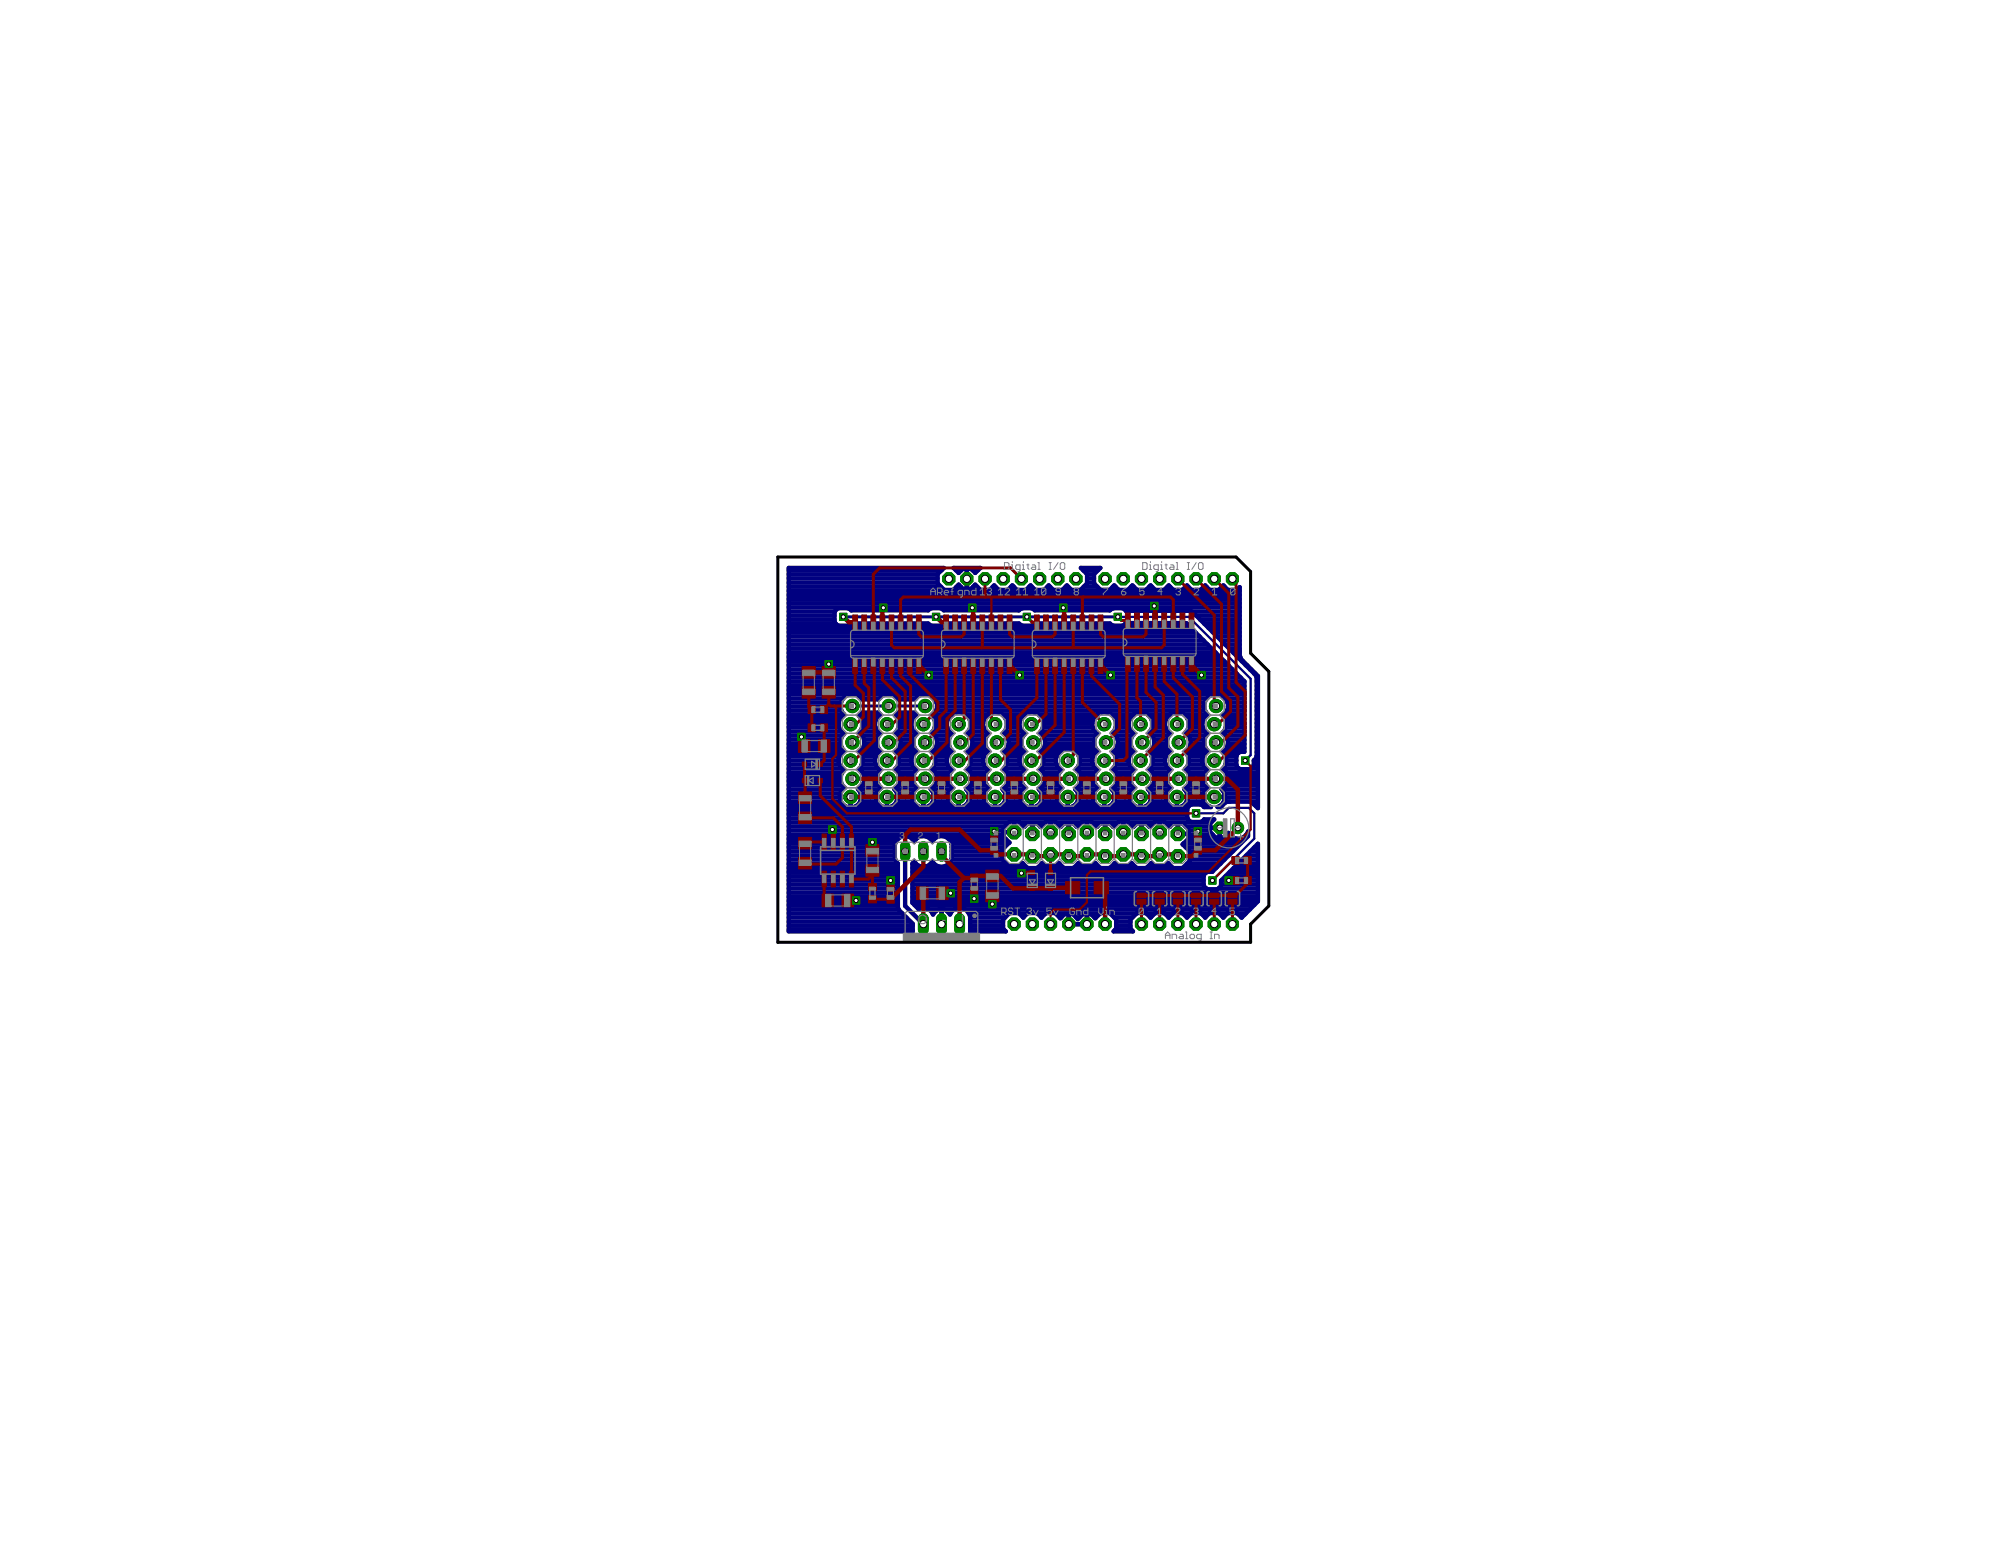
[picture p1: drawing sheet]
<svg xmlns="http://www.w3.org/2000/svg" width="279mm" height="216mm" viewBox="0 0 279 216" stroke-linecap="round" stroke-linejoin="round" font-family="sans-serif">
<defs><g id="words">
<g font-size="1.8" fill="#808080">
<text x="128.2" y="129.1">O</text>
<text x="131.5" y="129.1">-</text>
<text x="134.1" y="129.1">I</text>
</g>
<g font-size="1.4" fill="#808080">
<text x="125.6" y="117.2">3</text>
<text x="128.1" y="117.2">2</text>
<text x="130.7" y="117.2">1</text>
</g>
</g></defs>
<g fill="#000080" stroke="#000080" stroke-width=".61">
<path d="M170.1 112.7l.2-.1z"/>
<path d="M170.3 112.6l.2-.2z"/>
<path d="M170.5 112.4l.2-.1z"/>
<path d="M170.8 112.1l-.1 .2z"/>
<path d="M170.9 111.9l-.1 .2z"/>
<path d="M171 111.6l-.1 .3z"/>
<path d="M171 111.4v.2z"/>
<path d="M171 111.3v.1z"/>
<path d="M169.5 111.3h1.5z"/>
<path d="M171 111.2v.1z"/>
<path d="M171 110.9v.3z"/>
<path d="M170.9 110.7l.1 .2z"/>
<path d="M170.8 110.5l.1 .2z"/>
<path d="M170.7 110.3l.1 .2z"/>
<path d="M170.6 110.2l.1 .1z"/>
<path d="M170.6 110.2h.1z"/>
<path d="M170.7 110.2l.5-.5z"/>
<path d="M171.4 109.1l-.2 .6z"/>
<path d="M171.4 108.4v.7z"/>
<path d="M171.2 107.8l.2 .6z"/>
<path d="M170.7 107.4l.5 .4z"/>
<path d="M170.7 107.4l.2-.3z"/>
<path d="M171.2 106.5l-.3 .6z"/>
<path d="M171.2 105.9v.6z"/>
<path d="M170.9 105.3l.3 .6z"/>
<path d="M170.7 105.1l.2 .2z"/>
<path d="M170.7 105.1l.5-.5z"/>
<path d="M171.4 104l-.2 .6z"/>
<path d="M171.4 103.3v.7z"/>
<path d="M171.2 102.7l.2 .6z"/>
<path d="M170.7 102.3l.5 .4z"/>
<path d="M170.7 102.3l.2-.2z"/>
<path d="M171.2 101.5l-.3 .6z"/>
<path d="M171.2 100.8v.7z"/>
<path d="M170.9 100.2l.3 .6z"/>
<path d="M170.7 100l.2 .2z"/>
<path d="M170.7 100l.5-.5z"/>
<path d="M171.4 98.9l-.2 .6z"/>
<path d="M171.4 98.3v.6z"/>
<path d="M171.2 97.7l.2 .6z"/>
<path d="M170.7 97.2l.5 .5z"/>
<path d="M170.1 96.9l.6 .3z"/>
<path d="M169.5 96.9h.6z"/>
<path d="M168.9 97.2l.6-.3z"/>
<path d="M168.9 97.2l-.5 .5z"/>
<path d="M168.4 97.7l-.3 .6z"/>
<path d="M168.1 98.3v.6z"/>
<path d="M168.1 98.9l.3 .6z"/>
<path d="M168.4 99.5l.2 .2z"/>
<path d="M168.6 99.7l-.5 .5z"/>
<path d="M168.1 100.2l-.2 .6z"/>
<path d="M167.9 100.8v.7z"/>
<path d="M167.9 101.5l.2 .6z"/>
<path d="M168.1 102.1l.5 .4z"/>
<path d="M168.6 102.5l-.2 .2z"/>
<path d="M168.4 102.7l-.3 .6z"/>
<path d="M168.1 103.3v.7z"/>
<path d="M168.1 104l.3 .6z"/>
<path d="M168.4 104.6l.2 .2z"/>
<path d="M168.6 104.8l-.5 .5z"/>
<path d="M168.1 105.3l-.2 .6z"/>
<path d="M167.9 105.9v.6z"/>
<path d="M167.9 106.5l.2 .6z"/>
<path d="M168.1 107.1l.5 .5z"/>
<path d="M168.6 107.6l-.2 .2z"/>
<path d="M168.4 107.8l-.3 .6z"/>
<path d="M168.1 108.4v.7z"/>
<path d="M168.1 109.1l.3 .6z"/>
<path d="M168.4 109.7l.3 .3z"/>
<path d="M168.6 110.2l.1-.2z"/>
<path d="M168.6 110.2l-.2 .1z"/>
<path d="M168.4 110.3l-.1 .2z"/>
<path d="M168.3 110.5l-.2 .2z"/>
<path d="M168.1 110.7v.2z"/>
<path d="M168.1 110.9l-.1 .3z"/>
<path d="M168 111.2v.1z"/>
<path d="M168 111.3h1.5z"/>
<path d="M168 111.3v.1z"/>
<path d="M168 111.4l.1 .2z"/>
<path d="M168.1 111.6v.3z"/>
<path d="M168.1 111.9l.2 .2z"/>
<path d="M168.3 112.1l.1 .2z"/>
<path d="M168.4 112.3l.2 .1z"/>
<path d="M168.6 112.4l.2 .2z"/>
<path d="M168.8 112.6l.2 .1z"/>
<path d="M169 112.7h.1z"/>
<path d="M168.1 112.7h1z"/>
<path d="M167.9 112.5l.2 .2z"/>
<path d="M167.6 112.4l.3 .1z"/>
<path d="M166.3 112.4h1.3z"/>
<path d="M166.1 112.5l.2-.1z"/>
<path d="M166.1 112.5l-.2 .2z"/>
<path d="M165.9 112.7l-.1 .2z"/>
<path d="M165.8 112.9v1.3z"/>
<path d="M165.8 114.2l.1 .3z"/>
<path d="M165.9 114.5l.2 .2z"/>
<path d="M166.1 114.7l.2 .1z"/>
<path d="M166.3 114.8h1.3z"/>
<path d="M167.6 114.8l.3-.1z"/>
<path d="M168.1 114.5l-.2 .2z"/>
<path d="M168.1 114.4h1.4z"/>
<path d="M169.5 114.4l-.5 .6z"/>
<path d="M169 115v.6z"/>
<path d="M169 115.6h1.3z"/>
<path d="M169 115.6v.6z"/>
<path d="M169 116.2l.7 .8z"/>
<path d="M169.7 117h.6z"/>
<path d="M170.3 115.6v1.4z"/>
<path d="M170.3 117h.6z"/>
<path d="M170.9 117l.6-.7z"/>
<path d="M171.5 116.3l.1 .2z"/>
<path d="M171.6 116.5l.4 .4z"/>
<path d="M172 116.9l.6 .2z"/>
<path d="M172.6 117.1h.5z"/>
<path d="M173.1 117.1l.6-.2z"/>
<path d="M173.7 116.9l.4-.4z"/>
<path d="M174.3 116.1l-.2 .4z"/>
<path d="M174.3 116.1v.7z"/>
<path d="M169.3 121.8l5-5z"/>
<path d="M168.6 121.8h.7z"/>
<path d="M168.4 121.9l.2-.1z"/>
<path d="M168.4 121.9l-.2 .1z"/>
<path d="M168.2 122l-.1 .3z"/>
<path d="M168.1 122.3v1.3z"/>
<path d="M168.1 123.6l.1 .3z"/>
<path d="M168.2 123.9l.2 .2z"/>
<path d="M168.4 124.1l.2 .1z"/>
<path d="M168.6 124.2h1.3z"/>
<path d="M169.9 124.2l.3-.1z"/>
<path d="M170.4 123.9l-.2 .2z"/>
<path d="M170.5 123.6l-.1 .3z"/>
<path d="M170.5 123v.6z"/>
<path d="M170.5 123l5.1-5.1z"/>
<path d="M175.6 117.8v8.1z"/>
<path d="M175.6 125.9l-1.8 1.9z"/>
<path d="M173.8 127.8l-.4 .3z"/>
<path d="M172.7 127.5l.7 .6z"/>
<path d="M171.4 127.5h1.3z"/>
<path d="M171.4 127.5l-.6 .6z"/>
<path d="M170.2 127.5l.6 .6z"/>
<path d="M168.9 127.5h1.3z"/>
<path d="M168.9 127.5l-.6 .6z"/>
<path d="M167.6 127.5l.7 .6z"/>
<path d="M166.4 127.5h1.2z"/>
<path d="M166.4 127.5l-.7 .6z"/>
<path d="M165.1 127.5l.6 .6z"/>
<path d="M163.8 127.5h1.3z"/>
<path d="M163.8 127.5l-.6 .6z"/>
<path d="M162.6 127.5l.6 .6z"/>
<path d="M161.3 127.5h1.3z"/>
<path d="M161.3 127.5l-.6 .6z"/>
<path d="M160 127.5l.7 .6z"/>
<path d="M158.7 127.5h1.3z"/>
<path d="M158.7 127.5l-.9 .9z"/>
<path d="M157.8 128.4v1.3z"/>
<path d="M157.8 129.7l.4 .4z"/>
<path d="M155.5 130.1h2.7z"/>
<path d="M155.9 129.7l-.4 .4z"/>
<path d="M155.9 128.4v1.3z"/>
<path d="M154.9 127.5l1 .9z"/>
<path d="M153.7 127.5h1.2z"/>
<path d="M153.7 127.5l-.8 .7z"/>
<path d="M152.3 127.7l.6 .5z"/>
<path d="M151.8 127.7h.5z"/>
<path d="M151.8 127.7v1.4z"/>
<path d="M151.2 127.7h.6z"/>
<path d="M151.2 127.7l-.7 .7z"/>
<path d="M149.8 127.7l.7 .7z"/>
<path d="M149.2 127.7h.6z"/>
<path d="M149.2 127.7v1.4z"/>
<path d="M148.7 127.7h.5z"/>
<path d="M148.7 127.7l-.6 .5z"/>
<path d="M147.3 127.5l.8 .7z"/>
<path d="M146 127.5h1.3z"/>
<path d="M146 127.5l-.6 .6z"/>
<path d="M144.8 127.5l.6 .6z"/>
<path d="M143.5 127.5h1.3z"/>
<path d="M143.5 127.5l-.6 .6z"/>
<path d="M142.3 127.5l.6 .6z"/>
<path d="M141 127.5h1.3z"/>
<path d="M141 127.5l-.9 .9z"/>
<path d="M140.1 128.4v1.3z"/>
<path d="M140.1 129.7l.3 .4z"/>
<path d="M135.5 130.1h4.9z"/>
<path d="M135.5 128v2.1z"/>
<path d="M135.2 127.5l.3 .5z"/>
<path d="M134.8 127l.4 .5z"/>
<path d="M134.3 126.8l.5 .2z"/>
<path d="M133.7 126.8h.6z"/>
<path d="M133.2 127l.5-.2z"/>
<path d="M133.2 127l-.4 .5z"/>
<path d="M132.8 127.5l-.1 .2z"/>
<path d="M132.6 127.6l.1 .1z"/>
<path d="M132.5 127.4l.1 .2z"/>
<path d="M132.3 127.3l.2 .1z"/>
<path d="M132.1 127.2l.2 .1z"/>
<path d="M132 127.1l.1 .1z"/>
<path d="M131.8 127l.2 .1z"/>
<path d="M131.6 127h.2z"/>
<path d="M131.5 127h.1z"/>
<path d="M131.5 127v2.1z"/>
<path d="M131.4 127h.1z"/>
<path d="M131.1 127h.3z"/>
<path d="M131 127.1l.1-.1z"/>
<path d="M130.8 127.2l.2-.1z"/>
<path d="M130.6 127.3l.2-.1z"/>
<path d="M130.5 127.4l.1-.1z"/>
<path d="M130.5 127.4l-.2 .2z"/>
<path d="M130.3 127.6v.1z"/>
<path d="M130.2 127.5l.1 .2z"/>
<path d="M129.8 127l.4 .5z"/>
<path d="M129.2 126.8l.6 .2z"/>
<path d="M128.6 126.8h.6z"/>
<path d="M128.3 127l.3-.2z"/>
<path d="M127.4 126.1l.9 .9z"/>
<path d="M127.4 120.6v5.5z"/>
<path d="M127.4 120.6l.2-.2z"/>
<path d="M127.7 120.3l-.1 .1z"/>
<path d="M127.7 120.3v.1z"/>
<path d="M127.7 120.4l.4 .4z"/>
<path d="M128.1 120.8l.5 .2z"/>
<path d="M128.6 121h.6z"/>
<path d="M129.2 121l.5-.2z"/>
<path d="M129.7 120.8l.4-.4z"/>
<path d="M130.2 120.3l-.1 .1z"/>
<path d="M130.2 120.3l.1 .1z"/>
<path d="M130.3 120.4l.3 .4z"/>
<path d="M130.6 120.8l.6 .2z"/>
<path d="M131.2 121h.5z"/>
<path d="M131.7 121l.6-.2z"/>
<path d="M132.7 120.4l-.4 .4z"/>
<path d="M132.9 119.9l-.2 .5z"/>
<path d="M132.9 117.9v2z"/>
<path d="M132.7 117.4l.2 .5z"/>
<path d="M132.3 117l.4 .4z"/>
<path d="M131.7 116.8l.6 .2z"/>
<path d="M131.2 116.8h.5z"/>
<path d="M130.6 117l.6-.2z"/>
<path d="M130.6 117l-.3 .4z"/>
<path d="M130.3 117.4l-.1 .1z"/>
<path d="M130.1 117.4l.1 .1z"/>
<path d="M129.7 117l.4 .4z"/>
<path d="M129.2 116.8l.5 .2z"/>
<path d="M128.6 116.8h.6z"/>
<path d="M128.1 117l.5-.2z"/>
<path d="M128.1 117l-.4 .4z"/>
<path d="M127.7 117.4v.1z"/>
<path d="M127.6 117.4l.1 .1z"/>
<path d="M127.2 117l.4 .4z"/>
<path d="M126.7 116.8l.5 .2z"/>
<path d="M126.1 116.8h.6z"/>
<path d="M125.6 117l.5-.2z"/>
<path d="M125.6 117l-.4 .4z"/>
<path d="M125.2 117.4l-.3 .5z"/>
<path d="M124.9 117.9v2z"/>
<path d="M124.9 119.9l.3 .5z"/>
<path d="M125.2 120.4l.2 .2z"/>
<path d="M125.4 120.6v5.7z"/>
<path d="M125.4 126.3v.4z"/>
<path d="M125.4 126.7l.1 .4z"/>
<path d="M125.5 127.1l1.9 1.9z"/>
<path d="M127.4 129v1.1z"/>
<path d="M110.1 130.1h17.3z"/>
<path d="M110.1 79.3v50.8z"/>
<path d="M110.1 79.3h21.7z"/>
<path d="M130.9 80.2l.9-.9z"/>
<path d="M130.9 80.2v1.3z"/>
<path d="M130.9 81.5l.9 .9z"/>
<path d="M131.8 82.4h1.3z"/>
<path d="M133.1 82.4l.8-.8z"/>
<path d="M133.9 81.6l.5 .6z"/>
<path d="M134.4 82.2h.6z"/>
<path d="M135 80.8v1.4z"/>
<path d="M135 82.2h.6z"/>
<path d="M136.2 81.6l-.6 .6z"/>
<path d="M136.2 81.6l.7 .8z"/>
<path d="M136.9 82.4h1.3z"/>
<path d="M138.8 81.7l-.6 .7z"/>
<path d="M138.8 81.7l.6 .7z"/>
<path d="M139.4 82.4h1.3z"/>
<path d="M141.4 81.7l-.7 .7z"/>
<path d="M141.4 81.7l.6 .7z"/>
<path d="M142 82.4h1.3z"/>
<path d="M143.9 81.7l-.6 .7z"/>
<path d="M143.9 81.7l.6 .7z"/>
<path d="M144.5 82.4h1.3z"/>
<path d="M146.4 81.7l-.6 .7z"/>
<path d="M146.4 81.7l.7 .7z"/>
<path d="M147.1 82.4h1.3z"/>
<path d="M149 81.7l-.6 .7z"/>
<path d="M149 81.7l.6 .7z"/>
<path d="M149.6 82.4h1.3z"/>
<path d="M150.9 82.4l.9-.9z"/>
<path d="M151.8 80.2v1.3z"/>
<path d="M150.9 79.3l.9 .9z"/>
<path d="M150.9 79.3h2.7z"/>
<path d="M152.8 80.2l.8-.9z"/>
<path d="M152.8 80.2v1.3z"/>
<path d="M152.8 81.5l.9 .9z"/>
<path d="M153.7 82.4h1.2z"/>
<path d="M154.9 82.4l.7-.7z"/>
<path d="M155.6 81.7l.6 .7z"/>
<path d="M156.2 82.4h1.3z"/>
<path d="M157.5 82.4l.6-.7z"/>
<path d="M158.1 81.7l.6 .7z"/>
<path d="M158.7 82.4h1.3z"/>
<path d="M160 82.4l.7-.7z"/>
<path d="M160.7 81.7l.6 .7z"/>
<path d="M161.3 82.4h1.3z"/>
<path d="M162.6 82.4l.6-.7z"/>
<path d="M163.2 81.7l.6 .7z"/>
<path d="M163.8 82.4h1.3z"/>
<path d="M165.1 82.4l.6-.7z"/>
<path d="M165.7 81.7l.7 .7z"/>
<path d="M166.4 82.4h1.2z"/>
<path d="M167.6 82.4l.7-.7z"/>
<path d="M168.3 81.7l.6 .7z"/>
<path d="M168.9 82.4h1.3z"/>
<path d="M170.2 82.4l.6-.7z"/>
<path d="M170.8 81.7l.6 .7z"/>
<path d="M171.4 82.4h1.3z"/>
<path d="M173.1 82l-.4 .4z"/>
<path d="M173.1 82v8.9z"/>
<path d="M173.1 90.9v.6z"/>
<path d="M173.1 91.5l.2 .6z"/>
<path d="M173.3 92.1l2.3 2.3z"/>
<path d="M175.6 94.4v18.5z"/>
<path d="M175.1 112.3l.5 .6z"/>
<path d="M174.9 112.1l.2 .2z"/>
<path d="M174.5 112l.4 .1z"/>
<path d="M171.7 112h2.8z"/>
<path d="M171.4 112h.3z"/>
<path d="M171.1 112.1l.3-.1z"/>
<path d="M171.1 112.1l-.6 .6z"/>
<path d="M170 112.7h.5z"/>
<path d="M170 112.7h.1z"/>
<path d="M118.4 84.9l.3 .1z"/>
<path d="M117.1 84.9h1.3z"/>
<path d="M116.8 85l.3-.1z"/>
<path d="M116.8 85l-.2 .3z"/>
<path d="M116.6 85.3l-.1 .2z"/>
<path d="M116.5 85.5v1.3z"/>
<path d="M116.5 86.8l.1 .3z"/>
<path d="M116.6 87.1l.2 .2z"/>
<path d="M116.8 87.3l.3 .1z"/>
<path d="M117.1 87.4h1.3z"/>
<path d="M118.4 87.4l.3-.1z"/>
<path d="M118.7 87.3l.2-.2z"/>
<path d="M118.9 87.1h10.7z"/>
<path d="M129.6 87.1l.2 .2z"/>
<path d="M129.8 87.3l.2 .1z"/>
<path d="M130 87.4h1.3z"/>
<path d="M131.3 87.4l.3-.1z"/>
<path d="M131.6 87.3l.2-.2z"/>
<path d="M131.8 87.1h10.5z"/>
<path d="M142.3 87.1l.2 .2z"/>
<path d="M142.5 87.3l.2 .1z"/>
<path d="M142.7 87.4h1.3z"/>
<path d="M144 87.4l.3-.1z"/>
<path d="M144.3 87.3l.2-.2z"/>
<path d="M144.5 87.1h10.5z"/>
<path d="M155 87.1l.2 .2z"/>
<path d="M155.2 87.3l.2 .1z"/>
<path d="M155.4 87.4h1.3z"/>
<path d="M156.7 87.4l.3-.1z"/>
<path d="M157.2 87.1l-.2 .2z"/>
<path d="M157.2 87h8.4z"/>
<path d="M165.6 87l8.2 8.1z"/>
<path d="M173.8 95.1v9.9z"/>
<path d="M173.2 105h.6z"/>
<path d="M173 105.1l.2-.1z"/>
<path d="M172.7 105.3l.3-.2z"/>
<path d="M172.7 105.3l-.1 .3z"/>
<path d="M172.6 105.6v1.2z"/>
<path d="M172.6 106.8l.1 .3z"/>
<path d="M172.7 107.1l.3 .2z"/>
<path d="M173 107.3l.2 .1z"/>
<path d="M173.2 107.4h1.3z"/>
<path d="M174.5 107.4l.3-.1z"/>
<path d="M174.8 107.3l.2-.2z"/>
<path d="M175.1 106.8l-.1 .3z"/>
<path d="M175.1 106.2v.6z"/>
<path d="M175.3 105.9l-.2 .3z"/>
<path d="M175.5 105.6l-.2 .3z"/>
<path d="M175.5 95v10.6z"/>
<path d="M175.5 94.6v.4z"/>
<path d="M175.3 94.3l.2 .3z"/>
<path d="M166.7 85.7l8.6 8.6z"/>
<path d="M166.5 85.4l.2 .3z"/>
<path d="M166.2 85.3l.3 .1z"/>
<path d="M157.2 85.3h9z"/>
<path d="M157 85l.2 .3z"/>
<path d="M156.7 84.9l.3 .1z"/>
<path d="M155.4 84.9h1.3z"/>
<path d="M155.2 85l.2-.1z"/>
<path d="M155.2 85l-.2 .2z"/>
<path d="M144.5 85.2h10.5z"/>
<path d="M144.3 85l.2 .2z"/>
<path d="M144 84.9l.3 .1z"/>
<path d="M142.7 84.9h1.3z"/>
<path d="M142.5 85l.2-.1z"/>
<path d="M142.3 85.2l.2-.2z"/>
<path d="M131.8 85.2h10.5z"/>
<path d="M131.6 85l.2 .2z"/>
<path d="M131.3 84.9l.3 .1z"/>
<path d="M130 84.9h1.3z"/>
<path d="M129.8 85l.2-.1z"/>
<path d="M129.8 85l-.2 .2z"/>
<path d="M118.9 85.2h10.7z"/>
<path d="M118.7 85l.2 .2z"/>
<path d="M164.5 115v1.5z"/>
<path d="M163.9 115h.6z"/>
<path d="M163.3 115.5l.6-.5z"/>
<path d="M162.5 114.7l.8 .8z"/>
<path d="M161.9 114.7h.6z"/>
<path d="M161.9 114.7v1.5z"/>
<path d="M161.3 114.7h.6z"/>
<path d="M160.5 115.5l.8-.8z"/>
<path d="M160 115l.5 .5z"/>
<path d="M159.4 115h.6z"/>
<path d="M159.4 115v1.5z"/>
<path d="M158.8 115h.6z"/>
<path d="M158.2 115.5l.6-.5z"/>
<path d="M157.5 114.7l.7 .8z"/>
<path d="M156.8 114.7h.7z"/>
<path d="M156.8 114.7v1.5z"/>
<path d="M156.2 114.7h.6z"/>
<path d="M155.4 115.5l.8-.8z"/>
<path d="M154.9 115l.5 .5z"/>
<path d="M154.3 115h.6z"/>
<path d="M154.3 115v1.5z"/>
<path d="M153.7 115h.6z"/>
<path d="M153.2 115.5l.5-.5z"/>
<path d="M152.4 114.7l.8 .8z"/>
<path d="M151.8 114.7h.6z"/>
<path d="M151.8 114.7v1.5z"/>
<path d="M151.2 114.7h.6z"/>
<path d="M150.4 115.5l.8-.8z"/>
<path d="M149.8 115l.6 .5z"/>
<path d="M149.2 115h.6z"/>
<path d="M149.2 115v1.5z"/>
<path d="M148.6 115h.6z"/>
<path d="M148.1 115.5l.5-.5z"/>
<path d="M147.3 114.7l.8 .8z"/>
<path d="M146.7 114.7h.6z"/>
<path d="M146.7 114.7v1.5z"/>
<path d="M146.1 114.7h.6z"/>
<path d="M145.3 115.5l.8-.8z"/>
<path d="M144.8 115l.5 .5z"/>
<path d="M144.1 115h.7z"/>
<path d="M144.1 115v1.5z"/>
<path d="M143.5 115h.6z"/>
<path d="M143 115.5l.5-.5z"/>
<path d="M142.2 114.7l.8 .8z"/>
<path d="M141.6 114.7h.6z"/>
<path d="M141.6 114.7v1.5z"/>
<path d="M141 114.7h.6z"/>
<path d="M141 114.7l-.9 .9z"/>
<path d="M140.1 115.6v.6z"/>
<path d="M140.1 116.2h1.5z"/>
<path d="M140.1 116.2v.6z"/>
<path d="M140.1 116.8l.8 .9z"/>
<path d="M140 118.6l.9-.9z"/>
<path d="M140 118.6v1.4z"/>
<path d="M140 120l.9 1z"/>
<path d="M140.9 121h1.4z"/>
<path d="M142.7 120.5l-.4 .5z"/>
<path d="M142.7 120.5l.8 .7z"/>
<path d="M143.5 121.2h1.3z"/>
<path d="M145.5 120.5l-.7 .7z"/>
<path d="M145.5 120.5l.5 .5z"/>
<path d="M146 121h1.4z"/>
<path d="M147.8 120.5l-.4 .5z"/>
<path d="M147.8 120.5l.7 .7z"/>
<path d="M148.5 121.2h1.4z"/>
<path d="M149.9 121.2l.7-.7z"/>
<path d="M150.6 120.5l.5 .5z"/>
<path d="M151.1 121h1.3z"/>
<path d="M152.4 121l.5-.5z"/>
<path d="M152.9 120.5l.7 .7z"/>
<path d="M153.6 121.2h1.4z"/>
<path d="M155 121.2l.7-.7z"/>
<path d="M155.7 120.5l.5 .5z"/>
<path d="M156.2 121h1.3z"/>
<path d="M157.5 121l.5-.5z"/>
<path d="M158 120.5l.7 .7z"/>
<path d="M158.7 121.2h1.4z"/>
<path d="M160.1 121.2l.7-.7z"/>
<path d="M160.8 120.5l.4 .5z"/>
<path d="M161.2 121h1.4z"/>
<path d="M162.6 121l.5-.5z"/>
<path d="M163.1 120.5l.7 .7z"/>
<path d="M163.8 121.2h1.3z"/>
<path d="M165.1 121.2l1-1z"/>
<path d="M166.1 118.9v1.3z"/>
<path d="M165.1 117.9l1 1z"/>
<path d="M165.1 117.9l.9-.8z"/>
<path d="M166 116.5v.6z"/>
<path d="M164.5 116.5h1.5z"/>
<path d="M166 115.8v.7z"/>
<path d="M165.1 115l.9 .8z"/>
<path d="M164.5 115h.6z"/>
<path d="M163.4 110.2l-.2 .1z"/>
<path d="M163.2 110.3l-.2 .2z"/>
<path d="M163 110.5l-.1 .2z"/>
<path d="M162.9 110.7v.2z"/>
<path d="M162.9 110.9l-.1 .3z"/>
<path d="M162.8 111.2v.1z"/>
<path d="M162.8 111.3h1.5z"/>
<path d="M162.8 111.3v.1z"/>
<path d="M162.8 111.4l.1 .2z"/>
<path d="M162.9 111.6v.3z"/>
<path d="M162.9 111.9l.1 .2z"/>
<path d="M163 112.1l.2 .2z"/>
<path d="M163.2 112.3l.2 .1z"/>
<path d="M163.4 112.4l.2 .2z"/>
<path d="M163.6 112.6l.2 .1z"/>
<path d="M163.8 112.7l.2 .1z"/>
<path d="M164 112.8h.2z"/>
<path d="M164.2 112.8h.1z"/>
<path d="M164.3 111.3v1.5z"/>
<path d="M164.3 112.8h.1z"/>
<path d="M164.4 112.8h.3z"/>
<path d="M164.7 112.8l.2-.1z"/>
<path d="M164.9 112.7l.2-.1z"/>
<path d="M165.1 112.6l.2-.2z"/>
<path d="M165.3 112.4l.2-.1z"/>
<path d="M165.6 112.1l-.1 .2z"/>
<path d="M165.7 111.9l-.1 .2z"/>
<path d="M165.8 111.6l-.1 .3z"/>
<path d="M165.8 111.4v.2z"/>
<path d="M165.8 111.3v.1z"/>
<path d="M164.3 111.3h1.5z"/>
<path d="M165.8 111.2v.1z"/>
<path d="M165.8 110.9v.3z"/>
<path d="M165.7 110.7l.1 .2z"/>
<path d="M165.6 110.5l.1 .2z"/>
<path d="M165.5 110.3l.1 .2z"/>
<path d="M165.4 110.2l.1 .1z"/>
<path d="M165.4 110.2h.1z"/>
<path d="M165.5 110.2l.5-.5z"/>
<path d="M166.2 109.1l-.2 .6z"/>
<path d="M166.2 108.4v.7z"/>
<path d="M166 107.8l.2 .6z"/>
<path d="M165.5 107.4l.5 .4z"/>
<path d="M165.5 107.4l.2-.3z"/>
<path d="M166 106.5l-.3 .6z"/>
<path d="M166 105.9v.6z"/>
<path d="M165.7 105.3l.3 .6z"/>
<path d="M165.5 105.1l.2 .2z"/>
<path d="M165.5 105.1l.5-.5z"/>
<path d="M166.2 104l-.2 .6z"/>
<path d="M166.2 103.3v.7z"/>
<path d="M166 102.7l.2 .6z"/>
<path d="M165.5 102.3l.5 .4z"/>
<path d="M165.5 102.3l.2-.2z"/>
<path d="M166 101.5l-.3 .6z"/>
<path d="M166 100.8v.7z"/>
<path d="M165.7 100.2l.3 .6z"/>
<path d="M165.3 99.7l.4 .5z"/>
<path d="M164.7 99.5l.6 .2z"/>
<path d="M164 99.5h.7z"/>
<path d="M163.4 99.7l.6-.2z"/>
<path d="M163.4 99.7l-.5 .5z"/>
<path d="M162.9 100.2l-.2 .6z"/>
<path d="M162.7 100.8v.7z"/>
<path d="M162.7 101.5l.2 .6z"/>
<path d="M162.9 102.1l.5 .4z"/>
<path d="M163.4 102.5l-.2 .2z"/>
<path d="M163.2 102.7l-.3 .6z"/>
<path d="M162.9 103.3v.7z"/>
<path d="M162.9 104l.3 .6z"/>
<path d="M163.2 104.6l.2 .2z"/>
<path d="M163.4 104.8l-.5 .5z"/>
<path d="M162.9 105.3l-.2 .6z"/>
<path d="M162.7 105.9v.6z"/>
<path d="M162.7 106.5l.2 .6z"/>
<path d="M162.9 107.1l.5 .5z"/>
<path d="M163.4 107.6l-.2 .2z"/>
<path d="M163.2 107.8l-.3 .6z"/>
<path d="M162.9 108.4v.7z"/>
<path d="M162.9 109.1l.3 .6z"/>
<path d="M163.2 109.7l.3 .3z"/>
<path d="M163.4 110.2l.1-.2z"/>
<path d="M153.2 110.2l-.2 .1z"/>
<path d="M153 110.3l-.1 .2z"/>
<path d="M152.9 110.5l-.1 .2z"/>
<path d="M152.8 110.7l-.1 .2z"/>
<path d="M152.7 110.9v.3z"/>
<path d="M152.7 111.2v.1z"/>
<path d="M152.7 111.3h1.5z"/>
<path d="M152.7 111.3v.1z"/>
<path d="M152.7 111.4v.2z"/>
<path d="M152.7 111.6l.1 .3z"/>
<path d="M152.8 111.9l.1 .2z"/>
<path d="M152.9 112.1l.1 .2z"/>
<path d="M153 112.3l.2 .1z"/>
<path d="M153.2 112.4l.2 .2z"/>
<path d="M153.4 112.6l.2 .1z"/>
<path d="M153.6 112.7l.2 .1z"/>
<path d="M153.8 112.8h.3z"/>
<path d="M154.1 112.8h.1z"/>
<path d="M154.2 111.3v1.5z"/>
<path d="M154.2 112.8h.1z"/>
<path d="M154.3 112.8h.2z"/>
<path d="M154.5 112.8l.2-.1z"/>
<path d="M154.7 112.7l.3-.1z"/>
<path d="M155 112.6l.2-.2z"/>
<path d="M155.2 112.4l.1-.1z"/>
<path d="M155.5 112.1l-.2 .2z"/>
<path d="M155.6 111.9l-.1 .2z"/>
<path d="M155.6 111.6v.3z"/>
<path d="M155.7 111.4l-.1 .2z"/>
<path d="M155.7 111.3v.1z"/>
<path d="M154.2 111.3h1.5z"/>
<path d="M155.7 111.2v.1z"/>
<path d="M155.6 110.9l.1 .3z"/>
<path d="M155.6 110.7v.2z"/>
<path d="M155.5 110.5l.1 .2z"/>
<path d="M155.3 110.3l.2 .2z"/>
<path d="M155.2 110.2l.1 .1z"/>
<path d="M155.2 110.2h.2z"/>
<path d="M155.4 110.2l.4-.5z"/>
<path d="M156.1 109.1l-.3 .6z"/>
<path d="M156.1 108.4v.7z"/>
<path d="M155.8 107.8l.3 .6z"/>
<path d="M155.4 107.4l.4 .4z"/>
<path d="M155.4 107.4l.2-.3z"/>
<path d="M155.8 106.5l-.2 .6z"/>
<path d="M155.8 105.9v.6z"/>
<path d="M155.6 105.3l.2 .6z"/>
<path d="M155.4 105.1l.2 .2z"/>
<path d="M155.4 105.1l.4-.5z"/>
<path d="M156.1 104l-.3 .6z"/>
<path d="M156.1 103.3v.7z"/>
<path d="M155.8 102.7l.3 .6z"/>
<path d="M155.4 102.3l.4 .4z"/>
<path d="M155.4 102.3l.2-.2z"/>
<path d="M155.8 101.5l-.2 .6z"/>
<path d="M155.8 100.8v.7z"/>
<path d="M155.6 100.2l.2 .6z"/>
<path d="M155.1 99.7l.5 .5z"/>
<path d="M154.5 99.5l.6 .2z"/>
<path d="M153.9 99.5h.6z"/>
<path d="M153.2 99.7l.7-.2z"/>
<path d="M153.2 99.7l-.4 .5z"/>
<path d="M152.8 100.2l-.3 .6z"/>
<path d="M152.5 100.8v.7z"/>
<path d="M152.5 101.5l.3 .6z"/>
<path d="M152.8 102.1l.4 .4z"/>
<path d="M153.2 102.5l-.2 .2z"/>
<path d="M153 102.7l-.2 .6z"/>
<path d="M152.8 103.3v.7z"/>
<path d="M152.8 104l.2 .6z"/>
<path d="M153 104.6l.2 .2z"/>
<path d="M153.2 104.8l-.4 .5z"/>
<path d="M152.8 105.3l-.3 .6z"/>
<path d="M152.5 105.9v.6z"/>
<path d="M152.5 106.5l.3 .6z"/>
<path d="M152.8 107.1l.4 .5z"/>
<path d="M153.2 107.6l-.2 .2z"/>
<path d="M153 107.8l-.2 .6z"/>
<path d="M152.8 108.4v.7z"/>
<path d="M152.8 109.1l.2 .6z"/>
<path d="M153 109.7l.4 .3z"/>
<path d="M153.2 110.2l.2-.2z"/>
<path d="M132.9 110.2l-.2 .1z"/>
<path d="M132.7 110.3l-.1 .2z"/>
<path d="M132.6 110.5l-.1 .2z"/>
<path d="M132.5 110.7l-.1 .2z"/>
<path d="M132.4 110.9v.3z"/>
<path d="M132.4 111.2v.1z"/>
<path d="M132.4 111.3h1.5z"/>
<path d="M132.4 111.3v.1z"/>
<path d="M132.4 111.4v.2z"/>
<path d="M132.4 111.6l.1 .3z"/>
<path d="M132.5 111.9l.1 .2z"/>
<path d="M132.6 112.1l.1 .2z"/>
<path d="M132.7 112.3l.2 .1z"/>
<path d="M132.9 112.4l.2 .2z"/>
<path d="M133.1 112.6l.2 .1z"/>
<path d="M133.3 112.7l.2 .1z"/>
<path d="M133.5 112.8h.3z"/>
<path d="M133.8 112.8h.1z"/>
<path d="M133.9 111.3v1.5z"/>
<path d="M133.9 112.8h.1z"/>
<path d="M134 112.8h.2z"/>
<path d="M134.2 112.8l.3-.1z"/>
<path d="M134.5 112.7l.2-.1z"/>
<path d="M134.7 112.6l.2-.2z"/>
<path d="M135 112.3l-.1 .1z"/>
<path d="M135.1 112.1l-.1 .2z"/>
<path d="M135.3 111.9l-.2 .2z"/>
<path d="M135.3 111.6v.3z"/>
<path d="M135.4 111.4l-.1 .2z"/>
<path d="M135.4 111.3v.1z"/>
<path d="M133.9 111.3h1.5z"/>
<path d="M135.4 111.2v.1z"/>
<path d="M135.3 110.9l.1 .3z"/>
<path d="M135.3 110.7v.2z"/>
<path d="M135.1 110.5l.2 .2z"/>
<path d="M135 110.3l.1 .2z"/>
<path d="M134.9 110.2l.1 .1z"/>
<path d="M134.9 110.2h.2z"/>
<path d="M135.1 110.2l.4-.5z"/>
<path d="M135.8 109.1l-.3 .6z"/>
<path d="M135.8 108.4v.7z"/>
<path d="M135.5 107.8l.3 .6z"/>
<path d="M135.1 107.4l.4 .4z"/>
<path d="M135.1 107.4l.2-.3z"/>
<path d="M135.5 106.5l-.2 .6z"/>
<path d="M135.5 105.9v.6z"/>
<path d="M135.3 105.3l.2 .6z"/>
<path d="M135.1 105.1l.2 .2z"/>
<path d="M135.1 105.1l.4-.5z"/>
<path d="M135.8 104l-.3 .6z"/>
<path d="M135.8 103.3v.7z"/>
<path d="M135.5 102.7l.3 .6z"/>
<path d="M135.1 102.3l.4 .4z"/>
<path d="M135.1 102.3l.2-.2z"/>
<path d="M135.5 101.5l-.2 .6z"/>
<path d="M135.5 100.8v.7z"/>
<path d="M135.3 100.2l.2 .6z"/>
<path d="M134.8 99.7l.5 .5z"/>
<path d="M134.2 99.5l.6 .2z"/>
<path d="M133.5 99.5h.7z"/>
<path d="M132.9 99.7l.6-.2z"/>
<path d="M132.9 99.7l-.4 .5z"/>
<path d="M132.5 100.2l-.3 .6z"/>
<path d="M132.2 100.8v.7z"/>
<path d="M132.2 101.5l.3 .6z"/>
<path d="M132.5 102.1l.4 .4z"/>
<path d="M132.9 102.5l-.2 .2z"/>
<path d="M132.7 102.7l-.2 .6z"/>
<path d="M132.5 103.3v.7z"/>
<path d="M132.5 104l.2 .6z"/>
<path d="M132.7 104.6l.2 .2z"/>
<path d="M132.9 104.8l-.4 .5z"/>
<path d="M132.5 105.3l-.3 .6z"/>
<path d="M132.2 105.9v.6z"/>
<path d="M132.2 106.5l.3 .6z"/>
<path d="M132.5 107.1l.4 .5z"/>
<path d="M132.9 107.6l-.2 .2z"/>
<path d="M132.7 107.8l-.2 .6z"/>
<path d="M132.5 108.4v.7z"/>
<path d="M132.5 109.1l.2 .6z"/>
<path d="M132.7 109.7l.4 .3z"/>
<path d="M132.9 110.2l.2-.2z"/>
<path d="M128.8 112.8h.1z"/>
<path d="M128.9 111.3v1.5z"/>
<path d="M128.9 112.8h.1z"/>
<path d="M129 112.8h.3z"/>
<path d="M129.3 112.8l.2-.1z"/>
<path d="M129.5 112.7l.2-.1z"/>
<path d="M129.7 112.6l.2-.2z"/>
<path d="M129.9 112.4l.2-.1z"/>
<path d="M130.2 112.1l-.1 .2z"/>
<path d="M130.3 111.9l-.1 .2z"/>
<path d="M130.4 111.6l-.1 .3z"/>
<path d="M130.4 111.4v.2z"/>
<path d="M130.4 111.3v.1z"/>
<path d="M128.9 111.3h1.5z"/>
<path d="M130.4 111.2v.1z"/>
<path d="M130.4 110.9v.3z"/>
<path d="M130.3 110.7l.1 .2z"/>
<path d="M130.2 110.5l.1 .2z"/>
<path d="M130.1 110.3l.1 .2z"/>
<path d="M130 110.2l.1 .1z"/>
<path d="M130 110.2h.1z"/>
<path d="M130.1 110.2l.5-.5z"/>
<path d="M130.8 109.1l-.2 .6z"/>
<path d="M130.8 108.4v.7z"/>
<path d="M130.6 107.8l.2 .6z"/>
<path d="M130.1 107.4l.5 .4z"/>
<path d="M130.1 107.4l.2-.3z"/>
<path d="M130.6 106.5l-.3 .6z"/>
<path d="M130.6 105.9v.6z"/>
<path d="M130.3 105.3l.3 .6z"/>
<path d="M130.1 105.1l.2 .2z"/>
<path d="M130.1 105.1l.5-.5z"/>
<path d="M130.8 104l-.2 .6z"/>
<path d="M130.8 103.3v.7z"/>
<path d="M130.6 102.7l.2 .6z"/>
<path d="M130.1 102.3l.5 .4z"/>
<path d="M130.1 102.3l.2-.2z"/>
<path d="M130.6 101.5l-.3 .6z"/>
<path d="M130.6 100.8v.7z"/>
<path d="M130.3 100.2l.3 .6z"/>
<path d="M130.1 100l.2 .2z"/>
<path d="M130.1 100l.5-.5z"/>
<path d="M130.8 98.9l-.2 .6z"/>
<path d="M130.8 98.3v.6z"/>
<path d="M130.6 97.7l.2 .6z"/>
<path d="M130.1 97.2l.5 .5z"/>
<path d="M129.5 96.9l.6 .3z"/>
<path d="M128.8 96.9h.7z"/>
<path d="M128.2 97.2l.6-.3z"/>
<path d="M128.2 97.2l-.4 .5z"/>
<path d="M125.5 97.7h2.3z"/>
<path d="M125 97.2l.5 .5z"/>
<path d="M124.4 96.9l.6 .3z"/>
<path d="M123.8 96.9h.6z"/>
<path d="M123.2 97.2l.6-.3z"/>
<path d="M123.2 97.2l-.5 .5z"/>
<path d="M120.4 97.7h2.3z"/>
<path d="M120 97.2l.4 .5z"/>
<path d="M119.3 96.9l.7 .3z"/>
<path d="M118.7 96.9h.6z"/>
<path d="M118.1 97.2l.6-.3z"/>
<path d="M118.1 97.2l-.5 .5z"/>
<path d="M117.6 97.7l-.2 .6z"/>
<path d="M117.4 98.3v.6z"/>
<path d="M117.4 98.9l.2 .6z"/>
<path d="M117.6 99.5l.2 .2z"/>
<path d="M117.8 99.7l-.4 .5z"/>
<path d="M117.4 100.2l-.3 .6z"/>
<path d="M117.1 100.8v.7z"/>
<path d="M117.1 101.5l.3 .6z"/>
<path d="M117.4 102.1l.4 .4z"/>
<path d="M117.8 102.5l-.2 .2z"/>
<path d="M117.6 102.7l-.2 .6z"/>
<path d="M117.4 103.3v.7z"/>
<path d="M117.4 104l.2 .6z"/>
<path d="M117.6 104.6l.2 .2z"/>
<path d="M117.8 104.8l-.4 .5z"/>
<path d="M117.4 105.3l-.3 .6z"/>
<path d="M117.1 105.9v.6z"/>
<path d="M117.1 106.5l.3 .6z"/>
<path d="M117.4 107.1l.4 .5z"/>
<path d="M117.8 107.6l-.2 .2z"/>
<path d="M117.6 107.8l-.2 .6z"/>
<path d="M117.4 108.4v.7z"/>
<path d="M117.4 109.1l.2 .6z"/>
<path d="M117.6 109.7l.4 .3z"/>
<path d="M117.8 110.2l.2-.2z"/>
<path d="M117.8 110.2l-.2 .1z"/>
<path d="M117.6 110.3l-.1 .2z"/>
<path d="M117.5 110.5l-.1 .2z"/>
<path d="M117.4 110.7l-.1 .2z"/>
<path d="M117.3 110.9v.3z"/>
<path d="M117.3 111.2v.1z"/>
<path d="M117.3 111.3h1.5z"/>
<path d="M117.3 111.3v.1z"/>
<path d="M117.3 111.4v.2z"/>
<path d="M117.3 111.6l.1 .3z"/>
<path d="M117.4 111.9l.1 .2z"/>
<path d="M117.5 112.1l.1 .2z"/>
<path d="M117.6 112.3l.2 .1z"/>
<path d="M117.8 112.4l.2 .2z"/>
<path d="M118 112.6l.2 .1z"/>
<path d="M118.2 112.7l.2 .1z"/>
<path d="M118.4 112.8h.2z"/>
<path d="M118.6 112.8h.2z"/>
<path d="M118.8 111.3v1.5z"/>
<path d="M118.8 112.8h.1z"/>
<path d="M118.9 112.8h.2z"/>
<path d="M119.1 112.8l.2-.1z"/>
<path d="M119.3 112.7l.2-.1z"/>
<path d="M119.5 112.6l.2-.2z"/>
<path d="M119.7 112.4l.2-.1z"/>
<path d="M120 112.1l-.1 .2z"/>
<path d="M120.1 111.9l-.1 .2z"/>
<path d="M120.2 111.6l-.1 .3z"/>
<path d="M120.3 111.4l-.1 .2z"/>
<path d="M120.3 111.3v.1z"/>
<path d="M118.8 111.3h1.5z"/>
<path d="M120.3 111.2v.1z"/>
<path d="M120.2 110.9l.1 .3z"/>
<path d="M120.1 110.7l.1 .2z"/>
<path d="M120 110.5l.1 .2z"/>
<path d="M119.9 110.3l.1 .2z"/>
<path d="M119.8 110.2l.1 .1z"/>
<path d="M119.8 110.2h.2z"/>
<path d="M120 110.2l.4-.5z"/>
<path d="M120.7 109.1l-.3 .6z"/>
<path d="M120.7 108.4v.7z"/>
<path d="M120.4 107.8l.3 .6z"/>
<path d="M120 107.4l.4 .4z"/>
<path d="M120 107.4l.2-.3z"/>
<path d="M120.4 106.5l-.2 .6z"/>
<path d="M120.4 105.9v.6z"/>
<path d="M120.2 105.3l.2 .6z"/>
<path d="M120 105.1l.2 .2z"/>
<path d="M120 105.1l.4-.5z"/>
<path d="M120.7 104l-.3 .6z"/>
<path d="M120.7 103.3v.7z"/>
<path d="M120.4 102.7l.3 .6z"/>
<path d="M120 102.3l.4 .4z"/>
<path d="M120 102.3l.2-.2z"/>
<path d="M120.4 101.5l-.2 .6z"/>
<path d="M120.4 100.8v.7z"/>
<path d="M120.2 100.2l.2 .6z"/>
<path d="M120 100l.2 .2z"/>
<path d="M120 100l.4-.5z"/>
<path d="M120.4 99.5h2.3z"/>
<path d="M122.7 99.5l.2 .2z"/>
<path d="M122.9 99.7l-.5 .5z"/>
<path d="M122.4 100.2l-.2 .6z"/>
<path d="M122.2 100.8v.7z"/>
<path d="M122.2 101.5l.2 .6z"/>
<path d="M122.4 102.1l.5 .4z"/>
<path d="M122.9 102.5l-.2 .2z"/>
<path d="M122.7 102.7l-.3 .6z"/>
<path d="M122.4 103.3v.7z"/>
<path d="M122.4 104l.3 .6z"/>
<path d="M122.7 104.6l.2 .2z"/>
<path d="M122.9 104.8l-.5 .5z"/>
<path d="M122.4 105.3l-.2 .6z"/>
<path d="M122.2 105.9v.6z"/>
<path d="M122.2 106.5l.2 .6z"/>
<path d="M122.4 107.1l.5 .5z"/>
<path d="M122.9 107.6l-.2 .2z"/>
<path d="M122.7 107.8l-.3 .6z"/>
<path d="M122.4 108.4v.7z"/>
<path d="M122.4 109.1l.3 .6z"/>
<path d="M122.7 109.7l.3 .3z"/>
<path d="M122.9 110.2l.1-.2z"/>
<path d="M122.9 110.2l-.2 .1z"/>
<path d="M122.7 110.3l-.1 .2z"/>
<path d="M122.6 110.5l-.2 .2z"/>
<path d="M122.4 110.7v.2z"/>
<path d="M122.4 110.9l-.1 .3z"/>
<path d="M122.3 111.2v.1z"/>
<path d="M122.3 111.3h1.5z"/>
<path d="M122.3 111.3v.1z"/>
<path d="M122.3 111.4l.1 .2z"/>
<path d="M122.4 111.6v.3z"/>
<path d="M122.4 111.9l.2 .2z"/>
<path d="M122.6 112.1l.1 .2z"/>
<path d="M122.7 112.3l.2 .1z"/>
<path d="M122.9 112.4l.2 .2z"/>
<path d="M123.1 112.6l.2 .1z"/>
<path d="M123.3 112.7l.2 .1z"/>
<path d="M123.5 112.8h.2z"/>
<path d="M123.7 112.8h.1z"/>
<path d="M123.8 111.3v1.5z"/>
<path d="M123.8 112.8h.2z"/>
<path d="M124 112.8h.2z"/>
<path d="M124.2 112.8l.2-.1z"/>
<path d="M124.4 112.7l.2-.1z"/>
<path d="M124.6 112.6l.2-.2z"/>
<path d="M124.8 112.4l.2-.1z"/>
<path d="M125.1 112.1l-.1 .2z"/>
<path d="M125.2 111.9l-.1 .2z"/>
<path d="M125.3 111.6l-.1 .3z"/>
<path d="M125.3 111.4v.2z"/>
<path d="M125.3 111.3v.1z"/>
<path d="M123.8 111.3h1.5z"/>
<path d="M125.3 111.2v.1z"/>
<path d="M125.3 110.9v.3z"/>
<path d="M125.2 110.7l.1 .2z"/>
<path d="M125.1 110.5l.1 .2z"/>
<path d="M125 110.3l.1 .2z"/>
<path d="M124.9 110.2l.1 .1z"/>
<path d="M124.9 110.2h.1z"/>
<path d="M125 110.2l.5-.5z"/>
<path d="M125.8 109.1l-.3 .6z"/>
<path d="M125.8 108.4v.7z"/>
<path d="M125.5 107.8l.3 .6z"/>
<path d="M125 107.4l.5 .4z"/>
<path d="M125 107.4l.2-.3z"/>
<path d="M125.5 106.5l-.3 .6z"/>
<path d="M125.5 105.9v.6z"/>
<path d="M125.2 105.3l.3 .6z"/>
<path d="M125 105.1l.2 .2z"/>
<path d="M125 105.1l.5-.5z"/>
<path d="M125.8 104l-.3 .6z"/>
<path d="M125.8 103.3v.7z"/>
<path d="M125.5 102.7l.3 .6z"/>
<path d="M125 102.3l.5 .4z"/>
<path d="M125 102.3l.2-.2z"/>
<path d="M125.5 101.5l-.3 .6z"/>
<path d="M125.5 100.8v.7z"/>
<path d="M125.2 100.2l.3 .6z"/>
<path d="M125 100l.2 .2z"/>
<path d="M125 100l.5-.5z"/>
<path d="M125.5 99.5h2.3z"/>
<path d="M127.8 99.5l.2 .2z"/>
<path d="M128 99.7l-.5 .5z"/>
<path d="M127.5 100.2l-.2 .6z"/>
<path d="M127.3 100.8v.7z"/>
<path d="M127.3 101.5l.2 .6z"/>
<path d="M127.5 102.1l.5 .4z"/>
<path d="M128 102.5l-.2 .2z"/>
<path d="M127.8 102.7l-.3 .6z"/>
<path d="M127.5 103.3v.7z"/>
<path d="M127.5 104l.3 .6z"/>
<path d="M127.8 104.6l.2 .2z"/>
<path d="M128 104.8l-.5 .5z"/>
<path d="M127.5 105.3l-.2 .6z"/>
<path d="M127.3 105.9v.6z"/>
<path d="M127.3 106.5l.2 .6z"/>
<path d="M127.5 107.1l.5 .5z"/>
<path d="M128 107.6l-.2 .2z"/>
<path d="M127.8 107.8l-.3 .6z"/>
<path d="M127.5 108.4v.7z"/>
<path d="M127.5 109.1l.3 .6z"/>
<path d="M127.8 109.7l.3 .3z"/>
<path d="M127.9 110.2l.2-.2z"/>
<path d="M127.9 110.2l-.1 .1z"/>
<path d="M127.8 110.3l-.2 .2z"/>
<path d="M127.6 110.5l-.1 .2z"/>
<path d="M127.5 110.7v.2z"/>
<path d="M127.5 110.9l-.1 .3z"/>
<path d="M127.4 111.2v.1z"/>
<path d="M127.4 111.3h1.5z"/>
<path d="M127.4 111.3v.1z"/>
<path d="M127.4 111.4l.1 .2z"/>
<path d="M127.5 111.6v.3z"/>
<path d="M127.5 111.9l.1 .2z"/>
<path d="M127.6 112.1l.2 .2z"/>
<path d="M127.8 112.3l.1 .1z"/>
<path d="M127.9 112.4l.2 .2z"/>
<path d="M128.1 112.6l.2 .1z"/>
<path d="M128.3 112.7l.3 .1z"/>
<path d="M128.6 112.8h.2z"/>
<path d="M138 110.2l-.2 .1z"/>
<path d="M137.8 110.3l-.1 .2z"/>
<path d="M137.7 110.5l-.1 .2z"/>
<path d="M137.6 110.7l-.1 .2z"/>
<path d="M137.5 110.9v.3z"/>
<path d="M137.5 111.2v.1z"/>
<path d="M137.5 111.3h1.4z"/>
<path d="M137.5 111.3v.1z"/>
<path d="M137.5 111.4v.2z"/>
<path d="M137.5 111.6l.1 .3z"/>
<path d="M137.6 111.9l.1 .2z"/>
<path d="M137.7 112.1l.1 .2z"/>
<path d="M137.8 112.3l.2 .1z"/>
<path d="M138 112.4l.2 .2z"/>
<path d="M138.2 112.6l.2 .1z"/>
<path d="M138.4 112.7l.2 .1z"/>
<path d="M138.6 112.8h.2z"/>
<path d="M138.8 112.8h.1z"/>
<path d="M138.9 111.3v1.5z"/>
<path d="M138.9 112.8h.2z"/>
<path d="M139.1 112.8h.2z"/>
<path d="M139.3 112.8l.2-.1z"/>
<path d="M139.5 112.7l.2-.1z"/>
<path d="M139.7 112.6l.2-.2z"/>
<path d="M139.9 112.4l.2-.1z"/>
<path d="M140.2 112.1l-.1 .2z"/>
<path d="M140.3 111.9l-.1 .2z"/>
<path d="M140.4 111.6l-.1 .3z"/>
<path d="M140.4 111.4v.2z"/>
<path d="M140.4 111.3v.1z"/>
<path d="M138.9 111.3h1.5z"/>
<path d="M140.4 111.2v.1z"/>
<path d="M140.4 110.9v.3z"/>
<path d="M140.3 110.7l.1 .2z"/>
<path d="M140.2 110.5l.1 .2z"/>
<path d="M140.1 110.3l.1 .2z"/>
<path d="M140 110.2l.1 .1z"/>
<path d="M140 110.2h.1z"/>
<path d="M140.6 109.7l-.5 .5z"/>
<path d="M140.8 109.1l-.2 .6z"/>
<path d="M140.8 108.4v.7z"/>
<path d="M140.6 107.8l.2 .6z"/>
<path d="M140.1 107.4l.5 .4z"/>
<path d="M140.3 107.1l-.2 .3z"/>
<path d="M140.6 106.5l-.3 .6z"/>
<path d="M140.6 105.9v.6z"/>
<path d="M140.3 105.3l.3 .6z"/>
<path d="M140.1 105.1l.2 .2z"/>
<path d="M140.6 104.6l-.5 .5z"/>
<path d="M140.8 104l-.2 .6z"/>
<path d="M140.8 103.3v.7z"/>
<path d="M140.6 102.7l.2 .6z"/>
<path d="M140.1 102.3l.5 .4z"/>
<path d="M140.3 102.1l-.2 .2z"/>
<path d="M140.6 101.5l-.3 .6z"/>
<path d="M140.6 100.8v.7z"/>
<path d="M140.3 100.2l.3 .6z"/>
<path d="M139.9 99.7l.4 .5z"/>
<path d="M139.3 99.5l.6 .2z"/>
<path d="M138.6 99.5h.7z"/>
<path d="M138 99.7l.6-.2z"/>
<path d="M138 99.7l-.5 .5z"/>
<path d="M137.5 100.2l-.2 .6z"/>
<path d="M137.3 100.8v.7z"/>
<path d="M137.3 101.5l.2 .6z"/>
<path d="M137.5 102.1l.5 .4z"/>
<path d="M138 102.5l-.2 .2z"/>
<path d="M137.8 102.7l-.3 .6z"/>
<path d="M137.5 103.3v.7z"/>
<path d="M137.5 104l.3 .6z"/>
<path d="M137.8 104.6l.2 .2z"/>
<path d="M138 104.8l-.5 .5z"/>
<path d="M137.5 105.3l-.2 .6z"/>
<path d="M137.3 105.9v.6z"/>
<path d="M137.3 106.5l.2 .6z"/>
<path d="M137.5 107.1l.5 .5z"/>
<path d="M138 107.6l-.2 .2z"/>
<path d="M137.8 107.8l-.3 .6z"/>
<path d="M137.5 108.4v.7z"/>
<path d="M137.5 109.1l.3 .6z"/>
<path d="M137.8 109.7l.3 .3z"/>
<path d="M138 110.2l.1-.2z"/>
<path d="M143 110.2l-.1 .1z"/>
<path d="M142.9 110.3l-.2 .2z"/>
<path d="M142.7 110.5l-.1 .2z"/>
<path d="M142.6 110.7v.2z"/>
<path d="M142.6 110.9l-.1 .3z"/>
<path d="M142.5 111.2v.1z"/>
<path d="M142.5 111.3h1.5z"/>
<path d="M142.5 111.3v.1z"/>
<path d="M142.5 111.4l.1 .2z"/>
<path d="M142.6 111.6v.3z"/>
<path d="M142.6 111.9l.1 .2z"/>
<path d="M142.7 112.1l.2 .2z"/>
<path d="M142.9 112.3l.1 .1z"/>
<path d="M143 112.4l.2 .2z"/>
<path d="M143.2 112.6l.2 .1z"/>
<path d="M143.4 112.7l.3 .1z"/>
<path d="M143.7 112.8h.2z"/>
<path d="M143.9 112.8h.1z"/>
<path d="M144 111.3v1.5z"/>
<path d="M144 112.8h.1z"/>
<path d="M144.1 112.8h.3z"/>
<path d="M144.4 112.8l.2-.1z"/>
<path d="M144.6 112.7l.2-.1z"/>
<path d="M144.8 112.6l.2-.2z"/>
<path d="M145 112.4l.2-.1z"/>
<path d="M145.3 112.1l-.1 .2z"/>
<path d="M145.4 111.9l-.1 .2z"/>
<path d="M145.5 111.6l-.1 .3z"/>
<path d="M145.5 111.4v.2z"/>
<path d="M145.5 111.3v.1z"/>
<path d="M144 111.3h1.5z"/>
<path d="M145.5 111.2v.1z"/>
<path d="M145.5 110.9v.3z"/>
<path d="M145.4 110.7l.1 .2z"/>
<path d="M145.3 110.5l.1 .2z"/>
<path d="M145.2 110.3l.1 .2z"/>
<path d="M145.1 110.2l.1 .1z"/>
<path d="M145.1 110.2h.1z"/>
<path d="M145.2 110.2l.5-.5z"/>
<path d="M145.9 109.1l-.2 .6z"/>
<path d="M145.9 108.4v.7z"/>
<path d="M145.7 107.8l.2 .6z"/>
<path d="M145.2 107.4l.5 .4z"/>
<path d="M145.4 107.1l-.2 .3z"/>
<path d="M145.7 106.5l-.3 .6z"/>
<path d="M145.7 105.9v.6z"/>
<path d="M145.4 105.3l.3 .6z"/>
<path d="M145.2 105.1l.2 .2z"/>
<path d="M145.7 104.6l-.5 .5z"/>
<path d="M145.9 104l-.2 .6z"/>
<path d="M145.9 103.3v.7z"/>
<path d="M145.7 102.7l.2 .6z"/>
<path d="M145.2 102.3l.5 .4z"/>
<path d="M145.4 102.1l-.2 .2z"/>
<path d="M145.7 101.5l-.3 .6z"/>
<path d="M145.7 100.8v.7z"/>
<path d="M145.4 100.2l.3 .6z"/>
<path d="M144.9 99.7l.5 .5z"/>
<path d="M144.4 99.5l.5 .2z"/>
<path d="M143.7 99.5h.7z"/>
<path d="M143.1 99.7l.6-.2z"/>
<path d="M143.1 99.7l-.5 .5z"/>
<path d="M142.6 100.2l-.2 .6z"/>
<path d="M142.4 100.8v.7z"/>
<path d="M142.4 101.5l.2 .6z"/>
<path d="M142.6 102.1l.5 .4z"/>
<path d="M143.1 102.5l-.2 .2z"/>
<path d="M142.9 102.7l-.3 .6z"/>
<path d="M142.6 103.3v.7z"/>
<path d="M142.6 104l.3 .6z"/>
<path d="M142.9 104.6l.2 .2z"/>
<path d="M143.1 104.8l-.5 .5z"/>
<path d="M142.6 105.3l-.2 .6z"/>
<path d="M142.4 105.9v.6z"/>
<path d="M142.4 106.5l.2 .6z"/>
<path d="M142.6 107.1l.5 .5z"/>
<path d="M143.1 107.6l-.2 .2z"/>
<path d="M142.9 107.8l-.3 .6z"/>
<path d="M142.6 108.4v.7z"/>
<path d="M142.6 109.1l.3 .6z"/>
<path d="M142.9 109.7l.3 .3z"/>
<path d="M143 110.2l.2-.2z"/>
<path d="M158.3 110.2l-.2 .1z"/>
<path d="M158.1 110.3l-.1 .2z"/>
<path d="M158 110.5l-.1 .2z"/>
<path d="M157.9 110.7l-.1 .2z"/>
<path d="M157.8 110.9v.3z"/>
<path d="M157.8 111.2v.1z"/>
<path d="M157.8 111.3h1.5z"/>
<path d="M157.8 111.3v.1z"/>
<path d="M157.8 111.4v.2z"/>
<path d="M157.8 111.6l.1 .3z"/>
<path d="M157.9 111.9l.1 .2z"/>
<path d="M158 112.1l.1 .2z"/>
<path d="M158.1 112.3l.2 .1z"/>
<path d="M158.3 112.4l.2 .2z"/>
<path d="M158.5 112.6l.2 .1z"/>
<path d="M158.7 112.7l.2 .1z"/>
<path d="M158.9 112.8h.2z"/>
<path d="M159.1 112.8h.2z"/>
<path d="M159.3 111.3v1.5z"/>
<path d="M159.3 112.8h.1z"/>
<path d="M159.4 112.8h.2z"/>
<path d="M159.6 112.8l.2-.1z"/>
<path d="M159.8 112.7l.2-.1z"/>
<path d="M160 112.6l.2-.2z"/>
<path d="M160.2 112.4l.2-.1z"/>
<path d="M160.5 112.1l-.1 .2z"/>
<path d="M160.7 111.9l-.2 .2z"/>
<path d="M160.7 111.6v.3z"/>
<path d="M160.8 111.4l-.1 .2z"/>
<path d="M160.8 111.3v.1z"/>
<path d="M159.3 111.3h1.5z"/>
<path d="M160.8 111.2v.1z"/>
<path d="M160.7 110.9l.1 .3z"/>
<path d="M160.7 110.7v.2z"/>
<path d="M160.5 110.5l.2 .2z"/>
<path d="M160.4 110.3l.1 .2z"/>
<path d="M160.3 110.2l.1 .1z"/>
<path d="M160.3 110.2h.1z"/>
<path d="M160.4 110.2l.5-.5z"/>
<path d="M161.2 109.1l-.3 .6z"/>
<path d="M161.2 108.4v.7z"/>
<path d="M160.9 107.8l.3 .6z"/>
<path d="M160.4 107.4l.5 .4z"/>
<path d="M160.4 107.4l.3-.3z"/>
<path d="M160.9 106.5l-.2 .6z"/>
<path d="M160.9 105.9v.6z"/>
<path d="M160.7 105.3l.2 .6z"/>
<path d="M160.4 105.1l.3 .2z"/>
<path d="M160.4 105.1l.5-.5z"/>
<path d="M161.2 104l-.3 .6z"/>
<path d="M161.2 103.3v.7z"/>
<path d="M160.9 102.7l.3 .6z"/>
<path d="M160.4 102.3l.5 .4z"/>
<path d="M160.4 102.3l.3-.2z"/>
<path d="M160.9 101.5l-.2 .6z"/>
<path d="M160.9 100.8v.7z"/>
<path d="M160.7 100.2l.2 .6z"/>
<path d="M160.2 99.7l.5 .5z"/>
<path d="M159.6 99.5l.6 .2z"/>
<path d="M158.9 99.5h.7z"/>
<path d="M158.3 99.7l.6-.2z"/>
<path d="M158.3 99.7l-.4 .5z"/>
<path d="M157.9 100.2l-.3 .6z"/>
<path d="M157.6 100.8v.7z"/>
<path d="M157.6 101.5l.3 .6z"/>
<path d="M157.9 102.1l.4 .4z"/>
<path d="M158.3 102.5l-.2 .2z"/>
<path d="M158.1 102.7l-.2 .6z"/>
<path d="M157.9 103.3v.7z"/>
<path d="M157.9 104l.2 .6z"/>
<path d="M158.1 104.6l.2 .2z"/>
<path d="M158.3 104.8l-.4 .5z"/>
<path d="M157.9 105.3l-.3 .6z"/>
<path d="M157.6 105.9v.6z"/>
<path d="M157.6 106.5l.3 .6z"/>
<path d="M157.9 107.1l.4 .5z"/>
<path d="M158.3 107.6l-.2 .2z"/>
<path d="M158.1 107.8l-.2 .6z"/>
<path d="M157.9 108.4v.7z"/>
<path d="M157.9 109.1l.2 .6z"/>
<path d="M158.1 109.7l.4 .3z"/>
<path d="M158.3 110.2l.2-.2z"/>
<path d="M148.1 110.2l-.1 .1z"/>
<path d="M148 110.3l-.2 .2z"/>
<path d="M147.8 110.5l-.1 .2z"/>
<path d="M147.7 110.7l-.1 .2z"/>
<path d="M147.6 110.9v.3z"/>
<path d="M147.6 111.2v.1z"/>
<path d="M147.6 111.3h1.5z"/>
<path d="M147.6 111.3v.1z"/>
<path d="M147.6 111.4v.2z"/>
<path d="M147.6 111.6l.1 .3z"/>
<path d="M147.7 111.9l.1 .2z"/>
<path d="M147.8 112.1l.2 .2z"/>
<path d="M148 112.3l.1 .1z"/>
<path d="M148.1 112.4l.2 .2z"/>
<path d="M148.3 112.6l.2 .1z"/>
<path d="M148.5 112.7l.3 .1z"/>
<path d="M148.8 112.8h.2z"/>
<path d="M149 112.8h.1z"/>
<path d="M149.1 111.3v1.5z"/>
<path d="M149.1 112.8h.1z"/>
<path d="M149.2 112.8h.3z"/>
<path d="M149.5 112.8l.2-.1z"/>
<path d="M149.7 112.7l.2-.1z"/>
<path d="M149.9 112.6l.2-.2z"/>
<path d="M150.1 112.4l.1-.1z"/>
<path d="M150.4 112.1l-.2 .2z"/>
<path d="M150.5 111.9l-.1 .2z"/>
<path d="M150.6 111.6l-.1 .3z"/>
<path d="M150.6 111.4v.2z"/>
<path d="M150.6 111.3v.1z"/>
<path d="M149.1 111.3h1.5z"/>
<path d="M150.6 111.2v.1z"/>
<path d="M150.6 110.9v.3z"/>
<path d="M150.5 110.7l.1 .2z"/>
<path d="M150.4 110.5l.1 .2z"/>
<path d="M150.2 110.3l.2 .2z"/>
<path d="M150.1 110.2l.1 .1z"/>
<path d="M150.1 110.2h.2z"/>
<path d="M150.3 110.2l.4-.5z"/>
<path d="M151 109.1l-.3 .6z"/>
<path d="M151 108.4v.7z"/>
<path d="M150.7 107.8l.3 .6z"/>
<path d="M150.3 107.4l.4 .4z"/>
<path d="M150.3 107.4l.2-.3z"/>
<path d="M150.7 106.5l-.2 .6z"/>
<path d="M150.7 105.9v.6z"/>
<path d="M150.5 105.3l.2 .6z"/>
<path d="M150 104.8l.5 .5z"/>
<path d="M149.4 104.6l.6 .2z"/>
<path d="M148.8 104.6h.6z"/>
<path d="M148.2 104.8l.6-.2z"/>
<path d="M148.2 104.8l-.5 .5z"/>
<path d="M147.7 105.3l-.3 .6z"/>
<path d="M147.4 105.9v.6z"/>
<path d="M147.4 106.5l.3 .6z"/>
<path d="M147.7 107.1l.5 .5z"/>
<path d="M148.2 107.6l-.2 .2z"/>
<path d="M148 107.8l-.3 .6z"/>
<path d="M147.7 108.4v.7z"/>
<path d="M147.7 109.1l.3 .6z"/>
<path d="M148 109.7l.3 .3z"/>
<path d="M148.1 110.2l.2-.2z"/>
<path d="M150.6 129.1h1.2z"/>
<path d="M150.4 129.1h1.4z"/>
<path d="M149.2 129.1h1.2z"/>
<path d="M149.2 129.1h1.4z"/>
<path d="M136.2 80l.7-.7z"/>
<path d="M135.6 79.4l.6 .6z"/>
<path d="M135 79.4h.6z"/>
<path d="M135 79.4v1.4z"/>
<path d="M134.4 79.4h.6z"/>
<path d="M133.9 80l.5-.6z"/>
<path d="M133.1 79.3l.8 .7z"/>
<path d="M133.1 79.3h3.8z"/>
<path d="M110.1 129.9h17.3z"/>
<path d="M135.5 129.9h4.7z"/>
<path d="M155.7 129.9h2.3z"/>
<path d="M110.1 129.3h17.3z"/>
<path d="M135.5 129.3h4.6z"/>
<path d="M155.9 129.3h1.9z"/>
<path d="M110.1 128.7h17z"/>
<path d="M135.5 128.7h4.6z"/>
<path d="M155.9 128.7h1.9z"/>
<path d="M110.1 128.1h16.5z"/>
<path d="M135.5 128.1h4.9z"/>
<path d="M148 128.1h.2z"/>
<path d="M150.3 128.1h.4z"/>
<path d="M152.8 128.1h.2z"/>
<path d="M155.6 128.1h2.5z"/>
<path d="M110.1 127.6h15.9z"/>
<path d="M130.2 127.6h.2z"/>
<path d="M132.5 127.6h.2z"/>
<path d="M135.3 127.6h5.6z"/>
<path d="M142.3 127.6h1.2z"/>
<path d="M144.8 127.6h1.2z"/>
<path d="M147.4 127.6h6.2z"/>
<path d="M155 127.6h3.7z"/>
<path d="M160.1 127.6h1.1z"/>
<path d="M162.6 127.6h1.2z"/>
<path d="M165.1 127.6h1.2z"/>
<path d="M167.7 127.6h1.1z"/>
<path d="M170.2 127.6h1.2z"/>
<path d="M172.8 127.6h1.2z"/>
<path d="M110.1 127h15.4z"/>
<path d="M129.6 127h1.8z"/>
<path d="M131.6 127h1.7z"/>
<path d="M134.7 127h39.8z"/>
<path d="M110.1 126.4h15.3z"/>
<path d="M127.7 126.4h47.4z"/>
<path d="M110.1 125.8h15.3z"/>
<path d="M127.4 125.8h48.2z"/>
<path d="M110.1 125.2h15.3z"/>
<path d="M127.4 125.2h48.2z"/>
<path d="M110.1 124.7h15.3z"/>
<path d="M127.4 124.7h48.2z"/>
<path d="M110.1 124.1h15.3z"/>
<path d="M127.4 124.1h41z"/>
<path d="M170.1 124.1h5.5z"/>
<path d="M110.1 123.5h15.3z"/>
<path d="M127.4 123.5h40.7z"/>
<path d="M170.5 123.5h5.1z"/>
<path d="M110.1 122.9h15.3z"/>
<path d="M127.4 122.9h40.7z"/>
<path d="M170.5 122.9h5.1z"/>
<path d="M110.1 122.4h15.3z"/>
<path d="M127.4 122.4h40.7z"/>
<path d="M171.1 122.4h4.5z"/>
<path d="M110.1 121.8h15.3z"/>
<path d="M127.4 121.8h41.2z"/>
<path d="M171.7 121.8h3.9z"/>
<path d="M110.1 121.2h15.3z"/>
<path d="M127.4 121.2h16z"/>
<path d="M144.8 121.2h3.7z"/>
<path d="M149.9 121.2h3.7z"/>
<path d="M155 121.2h3.7z"/>
<path d="M160.1 121.2h3.7z"/>
<path d="M165.2 121.2h4.6z"/>
<path d="M172.3 121.2h3.3z"/>
<path d="M110.1 120.6h15.3z"/>
<path d="M127.4 120.6h.5z"/>
<path d="M129.9 120.6h.6z"/>
<path d="M132.5 120.6h8.1z"/>
<path d="M142.6 120.6h.3z"/>
<path d="M145.4 120.6h.3z"/>
<path d="M147.7 120.6h.3z"/>
<path d="M150.5 120.6h.2z"/>
<path d="M152.8 120.6h.2z"/>
<path d="M155.6 120.6h.2z"/>
<path d="M157.9 120.6h.2z"/>
<path d="M160.7 120.6h.2z"/>
<path d="M162.9 120.6h.3z"/>
<path d="M165.7 120.6h4.7z"/>
<path d="M172.8 120.6h2.8z"/>
<path d="M110.1 120h14.9z"/>
<path d="M132.8 120h7.2z"/>
<path d="M166.1 120h4.9z"/>
<path d="M173.4 120h2.2z"/>
<path d="M110.1 119.5h14.8z"/>
<path d="M132.9 119.5h7.1z"/>
<path d="M166.1 119.5h5.5z"/>
<path d="M174 119.5h1.6z"/>
<path d="M110.1 118.9h14.8z"/>
<path d="M132.9 118.9h7.1z"/>
<path d="M166.1 118.9h6z"/>
<path d="M174.6 118.9h1z"/>
<path d="M110.1 118.3h14.8z"/>
<path d="M132.9 118.3h7.4z"/>
<path d="M165.5 118.3h7.2z"/>
<path d="M175.2 118.3h.4z"/>
<path d="M110.1 117.7h14.9z"/>
<path d="M132.8 117.7h8z"/>
<path d="M165.3 117.7h8z"/>
<path d="M110.1 117.2h15.3z"/>
<path d="M127.4 117.2h.5z"/>
<path d="M129.9 117.2h.6z"/>
<path d="M132.4 117.2h8z"/>
<path d="M165.9 117.2h8z"/>
<path d="M110.1 116.6h30z"/>
<path d="M166 116.6h3.4z"/>
<path d="M171.2 116.6h.5z"/>
<path d="M174 116.6h.3z"/>
<path d="M110.1 116h30z"/>
<path d="M166 116h3z"/>
<path d="M110.1 115.4h30.2z"/>
<path d="M142.9 115.4h.2z"/>
<path d="M145.2 115.4h.2z"/>
<path d="M148 115.4h.1z"/>
<path d="M150.3 115.4h.1z"/>
<path d="M153.1 115.4h.1z"/>
<path d="M155.4 115.4h.1z"/>
<path d="M158.2 115.4h.1z"/>
<path d="M160.5 115.4h.1z"/>
<path d="M163.3 115.4h.1z"/>
<path d="M165.5 115.4h3.5z"/>
<path d="M110.1 114.9h30.8z"/>
<path d="M142.4 114.9h3.5z"/>
<path d="M147.4 114.9h3.6z"/>
<path d="M152.5 114.9h3.6z"/>
<path d="M157.6 114.9h3.6z"/>
<path d="M162.7 114.9h6.4z"/>
<path d="M110.1 114.3h55.7z"/>
<path d="M110.1 113.7h55.7z"/>
<path d="M110.1 113.1h55.7z"/>
<path d="M110.1 112.5h7.8z"/>
<path d="M119.6 112.5h3.4z"/>
<path d="M124.7 112.5h3.4z"/>
<path d="M129.8 112.5h3.3z"/>
<path d="M134.7 112.5h3.4z"/>
<path d="M139.8 112.5h3.4z"/>
<path d="M144.8 112.5h3.5z"/>
<path d="M149.9 112.5h3.5z"/>
<path d="M155 112.5h3.4z"/>
<path d="M160.1 112.5h3.4z"/>
<path d="M165.2 112.5h.8z"/>
<path d="M168 112.5h.7z"/>
<path d="M170.4 112.5h.2z"/>
<path d="M175.3 112.5h.3z"/>
<path d="M110.1 112h7.3z"/>
<path d="M120.1 112h2.4z"/>
<path d="M125.2 112h2.4z"/>
<path d="M130.3 112h2.2z"/>
<path d="M135.2 112h2.4z"/>
<path d="M140.3 112h2.4z"/>
<path d="M145.4 112h2.4z"/>
<path d="M150.4 112h2.4z"/>
<path d="M155.5 112h2.4z"/>
<path d="M160.6 112h2.4z"/>
<path d="M165.7 112h2.5z"/>
<path d="M170.9 112h.5z"/>
<path d="M174.6 112h1z"/>
<path d="M110.1 111.4h7.2z"/>
<path d="M120.3 111.4h2z"/>
<path d="M125.3 111.4h2.1z"/>
<path d="M130.4 111.4h2z"/>
<path d="M135.4 111.4h2.1z"/>
<path d="M140.4 111.4h2.1z"/>
<path d="M145.5 111.4h2.1z"/>
<path d="M150.6 111.4h2.1z"/>
<path d="M155.7 111.4h2.1z"/>
<path d="M160.8 111.4h2z"/>
<path d="M165.8 111.4h2.2z"/>
<path d="M171 111.4h4.6z"/>
<path d="M110.1 110.8h7.2z"/>
<path d="M120.2 110.8h2.2z"/>
<path d="M125.3 110.8h2.2z"/>
<path d="M130.3 110.8h2.1z"/>
<path d="M135.3 110.8h2.2z"/>
<path d="M140.4 110.8h2.2z"/>
<path d="M145.4 110.8h2.3z"/>
<path d="M150.5 110.8h2.3z"/>
<path d="M155.6 110.8h2.2z"/>
<path d="M160.7 110.8h2.2z"/>
<path d="M165.8 110.8h2.3z"/>
<path d="M171 110.8h4.6z"/>
<path d="M110.1 110.2h7.6z"/>
<path d="M119.8 110.2h3z"/>
<path d="M124.9 110.2h3z"/>
<path d="M130 110.2h2.8z"/>
<path d="M134.9 110.2h3z"/>
<path d="M140 110.2h3z"/>
<path d="M145.1 110.2h2.9z"/>
<path d="M150.2 110.2h2.9z"/>
<path d="M155.2 110.2h3z"/>
<path d="M160.3 110.2h3z"/>
<path d="M165.4 110.2h3.1z"/>
<path d="M170.6 110.2h5z"/>
<path d="M110.1 109.6h7.5z"/>
<path d="M120.4 109.6h2.3z"/>
<path d="M125.5 109.6h2.3z"/>
<path d="M130.6 109.6h2.1z"/>
<path d="M135.5 109.6h2.3z"/>
<path d="M140.6 109.6h2.3z"/>
<path d="M145.7 109.6h2.2z"/>
<path d="M150.8 109.6h2.2z"/>
<path d="M155.9 109.6h2.2z"/>
<path d="M160.9 109.6h2.3z"/>
<path d="M166 109.6h2.4z"/>
<path d="M171.2 109.6h4.4z"/>
<path d="M110.1 109.1h7.3z"/>
<path d="M120.7 109.1h1.7z"/>
<path d="M125.8 109.1h1.7z"/>
<path d="M130.8 109.1h1.7z"/>
<path d="M135.8 109.1h1.7z"/>
<path d="M140.8 109.1h1.8z"/>
<path d="M145.9 109.1h1.8z"/>
<path d="M151 109.1h1.8z"/>
<path d="M156.1 109.1h1.8z"/>
<path d="M161.2 109.1h1.7z"/>
<path d="M166.2 109.1h1.9z"/>
<path d="M171.4 109.1h4.2z"/>
<path d="M110.1 108.5h7.3z"/>
<path d="M120.7 108.5h1.7z"/>
<path d="M125.8 108.5h1.7z"/>
<path d="M130.8 108.5h1.7z"/>
<path d="M135.8 108.5h1.7z"/>
<path d="M140.8 108.5h1.8z"/>
<path d="M145.9 108.5h1.8z"/>
<path d="M151 108.5h1.8z"/>
<path d="M156.1 108.5h1.8z"/>
<path d="M161.2 108.5h1.7z"/>
<path d="M166.2 108.5h1.9z"/>
<path d="M171.4 108.5h4.2z"/>
<path d="M110.1 107.9h7.5z"/>
<path d="M120.5 107.9h2.2z"/>
<path d="M125.5 107.9h2.2z"/>
<path d="M130.6 107.9h2.1z"/>
<path d="M135.6 107.9h2.2z"/>
<path d="M140.7 107.9h2.1z"/>
<path d="M145.7 107.9h2.2z"/>
<path d="M150.8 107.9h2.2z"/>
<path d="M155.9 107.9h2.2z"/>
<path d="M161 107.9h2.2z"/>
<path d="M166 107.9h2.4z"/>
<path d="M171.2 107.9h4.4z"/>
<path d="M110.1 107.3h7.5z"/>
<path d="M120 107.3h2.6z"/>
<path d="M125 107.3h2.7z"/>
<path d="M130.1 107.3h2.6z"/>
<path d="M135.1 107.3h2.7z"/>
<path d="M140.1 107.3h2.7z"/>
<path d="M145.2 107.3h2.7z"/>
<path d="M150.3 107.3h2.7z"/>
<path d="M155.4 107.3h2.7z"/>
<path d="M160.5 107.3h2.6z"/>
<path d="M165.5 107.3h2.8z"/>
<path d="M170.8 107.3h2.2z"/>
<path d="M174.7 107.3h.9z"/>
<path d="M110.1 106.8h7.1z"/>
<path d="M120.3 106.8h2z"/>
<path d="M125.4 106.8h2z"/>
<path d="M130.5 106.8h1.8z"/>
<path d="M135.4 106.8h2z"/>
<path d="M140.5 106.8h2z"/>
<path d="M145.6 106.8h2z"/>
<path d="M150.7 106.8h1.9z"/>
<path d="M155.7 106.8h2z"/>
<path d="M160.8 106.8h2z"/>
<path d="M165.9 106.8h2.1z"/>
<path d="M171.1 106.8h1.5z"/>
<path d="M175.1 106.8h.5z"/>
<path d="M110.1 106.2h7z"/>
<path d="M120.4 106.2h1.8z"/>
<path d="M125.5 106.2h1.8z"/>
<path d="M130.6 106.2h1.6z"/>
<path d="M135.5 106.2h1.8z"/>
<path d="M140.6 106.2h1.8z"/>
<path d="M145.7 106.2h1.7z"/>
<path d="M150.7 106.2h1.8z"/>
<path d="M155.8 106.2h1.8z"/>
<path d="M160.9 106.2h1.8z"/>
<path d="M166 106.2h1.9z"/>
<path d="M171.2 106.2h1.4z"/>
<path d="M175.1 106.2h.5z"/>
<path d="M110.1 105.6h7.1z"/>
<path d="M120.3 105.6h2z"/>
<path d="M125.4 105.6h2z"/>
<path d="M130.5 105.6h1.8z"/>
<path d="M135.4 105.6h2z"/>
<path d="M140.5 105.6h2z"/>
<path d="M145.6 105.6h2z"/>
<path d="M150.6 105.6h2z"/>
<path d="M155.7 105.6h2z"/>
<path d="M160.8 105.6h2z"/>
<path d="M165.9 105.6h2.1z"/>
<path d="M171.1 105.6h1.5z"/>
<path d="M175.5 105.6h.1z"/>
<path d="M110.1 105h7.5z"/>
<path d="M120 105h2.7z"/>
<path d="M125.1 105h2.7z"/>
<path d="M130.2 105h2.5z"/>
<path d="M135.1 105h2.7z"/>
<path d="M140.2 105h2.7z"/>
<path d="M145.2 105h2.8z"/>
<path d="M150.3 105h2.7z"/>
<path d="M155.4 105h2.7z"/>
<path d="M160.5 105h2.7z"/>
<path d="M165.6 105h2.8z"/>
<path d="M170.8 105h2.3z"/>
<path d="M175.5 105h.1z"/>
<path d="M110.1 104.5h7.5z"/>
<path d="M120.5 104.5h2.1z"/>
<path d="M125.6 104.5h2.1z"/>
<path d="M130.6 104.5h2.1z"/>
<path d="M135.6 104.5h2.1z"/>
<path d="M140.7 104.5h2.1z"/>
<path d="M145.7 104.5h7.3z"/>
<path d="M155.9 104.5h2.2z"/>
<path d="M161 104.5h2.1z"/>
<path d="M166.1 104.5h2.2z"/>
<path d="M171.3 104.5h2.5z"/>
<path d="M175.5 104.5h.1z"/>
<path d="M110.1 103.9h7.3z"/>
<path d="M120.7 103.9h1.7z"/>
<path d="M125.8 103.9h1.7z"/>
<path d="M130.8 103.9h1.7z"/>
<path d="M135.8 103.9h1.7z"/>
<path d="M140.8 103.9h1.8z"/>
<path d="M145.9 103.9h6.9z"/>
<path d="M156.1 103.9h1.8z"/>
<path d="M161.2 103.9h1.7z"/>
<path d="M166.2 103.9h1.9z"/>
<path d="M171.4 103.9h2.4z"/>
<path d="M175.5 103.9h.1z"/>
<path d="M110.1 103.3h7.3z"/>
<path d="M120.6 103.3h1.9z"/>
<path d="M125.7 103.3h1.8z"/>
<path d="M130.8 103.3h1.7z"/>
<path d="M135.8 103.3h1.8z"/>
<path d="M140.8 103.3h1.8z"/>
<path d="M145.9 103.3h6.9z"/>
<path d="M156.1 103.3h1.8z"/>
<path d="M161.1 103.3h1.9z"/>
<path d="M166.2 103.3h2z"/>
<path d="M171.4 103.3h2.4z"/>
<path d="M175.5 103.3h.1z"/>
<path d="M110.1 102.7h7.5z"/>
<path d="M120.4 102.7h2.3z"/>
<path d="M125.5 102.7h2.3z"/>
<path d="M130.6 102.7h2.1z"/>
<path d="M135.5 102.7h2.3z"/>
<path d="M140.6 102.7h2.3z"/>
<path d="M145.7 102.7h7.4z"/>
<path d="M155.8 102.7h2.3z"/>
<path d="M160.9 102.7h2.3z"/>
<path d="M166 102.7h2.4z"/>
<path d="M171.2 102.7h2.6z"/>
<path d="M175.5 102.7h.1z"/>
<path d="M110.1 102.2h7.3z"/>
<path d="M120.1 102.2h2.4z"/>
<path d="M125.2 102.2h2.4z"/>
<path d="M130.2 102.2h2.3z"/>
<path d="M135.2 102.2h2.4z"/>
<path d="M140.3 102.2h2.4z"/>
<path d="M145.4 102.2h7.5z"/>
<path d="M155.5 102.2h2.4z"/>
<path d="M160.6 102.2h2.4z"/>
<path d="M165.7 102.2h2.5z"/>
<path d="M170.9 102.2h2.9z"/>
<path d="M175.5 102.2h.1z"/>
<path d="M110.1 101.6h7.1z"/>
<path d="M120.4 101.6h1.8z"/>
<path d="M125.5 101.6h1.8z"/>
<path d="M130.5 101.6h1.8z"/>
<path d="M135.5 101.6h1.8z"/>
<path d="M140.5 101.6h1.9z"/>
<path d="M145.6 101.6h7z"/>
<path d="M155.8 101.6h1.8z"/>
<path d="M160.9 101.6h1.8z"/>
<path d="M165.9 101.6h2z"/>
<path d="M171.2 101.6h2.6z"/>
<path d="M175.5 101.6h.1z"/>
<path d="M110.1 101h7z"/>
<path d="M120.4 101h1.8z"/>
<path d="M125.5 101h1.8z"/>
<path d="M130.6 101h1.6z"/>
<path d="M135.5 101h1.8z"/>
<path d="M140.6 101h1.8z"/>
<path d="M145.7 101h6.8z"/>
<path d="M155.8 101h1.8z"/>
<path d="M160.9 101h1.8z"/>
<path d="M166 101h1.9z"/>
<path d="M171.2 101h2.6z"/>
<path d="M175.5 101h.1z"/>
<path d="M110.1 100.4h7.2z"/>
<path d="M120.2 100.4h2.1z"/>
<path d="M125.3 100.4h2.1z"/>
<path d="M130.4 100.4h2z"/>
<path d="M135.4 100.4h2.1z"/>
<path d="M140.4 100.4h2.1z"/>
<path d="M145.5 100.4h7.2z"/>
<path d="M155.7 100.4h2.1z"/>
<path d="M160.7 100.4h2.2z"/>
<path d="M165.8 100.4h2.3z"/>
<path d="M171 100.4h2.8z"/>
<path d="M175.5 100.4h.1z"/>
<path d="M110.1 99.8h7.6z"/>
<path d="M120.1 99.8h2.7z"/>
<path d="M125.2 99.8h2.7z"/>
<path d="M130.3 99.8h2.5z"/>
<path d="M134.9 99.8h3z"/>
<path d="M140 99.8h3z"/>
<path d="M145.1 99.8h8z"/>
<path d="M155.2 99.8h3z"/>
<path d="M160.3 99.8h3z"/>
<path d="M165.4 99.8h3.1z"/>
<path d="M170.9 99.8h2.9z"/>
<path d="M175.5 99.8h.1z"/>
<path d="M110.1 99.3h7.4z"/>
<path d="M130.7 99.3h37.6z"/>
<path d="M171.3 99.3h2.5z"/>
<path d="M175.5 99.3h.1z"/>
<path d="M110.1 98.7h7.3z"/>
<path d="M130.8 98.7h37.3z"/>
<path d="M171.4 98.7h2.4z"/>
<path d="M175.5 98.7h.1z"/>
<path d="M110.1 98.1h7.3z"/>
<path d="M130.7 98.1h37.5z"/>
<path d="M171.4 98.1h2.4z"/>
<path d="M175.5 98.1h.1z"/>
<path d="M110.1 97.5h7.7z"/>
<path d="M120.3 97.5h2.5z"/>
<path d="M125.3 97.5h2.6z"/>
<path d="M130.4 97.5h38.1z"/>
<path d="M171 97.5h2.8z"/>
<path d="M175.5 97.5h.1z"/>
<path d="M110.1 96.9h8.6z"/>
<path d="M119.4 96.9h4.4z"/>
<path d="M124.4 96.9h4.4z"/>
<path d="M129.5 96.9h40z"/>
<path d="M170.1 96.9h3.7z"/>
<path d="M175.5 96.9h.1z"/>
<path d="M110.1 96.4h63.7z"/>
<path d="M175.5 96.4h.1z"/>
<path d="M110.1 95.8h63.7z"/>
<path d="M175.5 95.8h.1z"/>
<path d="M110.1 95.2h63.7z"/>
<path d="M175.5 95.2h.1z"/>
<path d="M110.1 94.6h63.1z"/>
<path d="M175.5 94.6h.1z"/>
<path d="M110.1 94.1h62.6z"/>
<path d="M175.1 94.1h.2z"/>
<path d="M110.1 93.5h62z"/>
<path d="M174.5 93.5h.2z"/>
<path d="M110.1 92.9h61.4z"/>
<path d="M173.9 92.9h.2z"/>
<path d="M110.1 92.3h60.8z"/>
<path d="M173.4 92.3h.2z"/>
<path d="M110.1 91.8h60.3z"/>
<path d="M172.8 91.8h.4z"/>
<path d="M110.1 91.2h59.7z"/>
<path d="M172.2 91.2h.9z"/>
<path d="M110.1 90.6h59.1z"/>
<path d="M171.6 90.6h1.5z"/>
<path d="M110.1 90h58.5z"/>
<path d="M171.1 90h2z"/>
<path d="M110.1 89.5h57.9z"/>
<path d="M170.5 89.5h2.6z"/>
<path d="M110.1 88.9h57.4z"/>
<path d="M169.9 88.9h3.2z"/>
<path d="M110.1 88.3h56.8z"/>
<path d="M169.3 88.3h3.8z"/>
<path d="M110.1 87.7h56.2z"/>
<path d="M168.8 87.7h4.3z"/>
<path d="M110.1 87.1h6.6z"/>
<path d="M118.8 87.1h10.9z"/>
<path d="M131.7 87.1h10.6z"/>
<path d="M144.4 87.1h10.6z"/>
<path d="M157.1 87.1h8.6z"/>
<path d="M168.2 87.1h4.9z"/>
<path d="M110.1 86.6h6.4z"/>
<path d="M167.6 86.6h5.5z"/>
<path d="M110.1 86h6.4z"/>
<path d="M167 86h6.1z"/>
<path d="M110.1 85.4h6.5z"/>
<path d="M166.4 85.4h6.7z"/>
<path d="M110.1 84.8h63z"/>
<path d="M110.1 84.2h63z"/>
<path d="M110.1 83.7h63z"/>
<path d="M110.1 83.1h63z"/>
<path d="M110.1 82.5h63z"/>
<path d="M110.1 81.9h21.3z"/>
<path d="M133.6 81.9h.6z"/>
<path d="M135.9 81.9h.6z"/>
<path d="M138.6 81.9h.4z"/>
<path d="M141.2 81.9h.3z"/>
<path d="M143.7 81.9h.4z"/>
<path d="M146.2 81.9h.4z"/>
<path d="M148.8 81.9h.4z"/>
<path d="M151.3 81.9h1.9z"/>
<path d="M155.4 81.9h.4z"/>
<path d="M157.9 81.9h.4z"/>
<path d="M160.5 81.9h.3z"/>
<path d="M163 81.9h.4z"/>
<path d="M165.5 81.9h.4z"/>
<path d="M168.1 81.9h.4z"/>
<path d="M170.6 81.9h.4z"/>
<path d="M110.1 81.4h20.8z"/>
<path d="M151.8 81.4h1z"/>
<path d="M110.1 80.8h20.8z"/>
<path d="M151.8 80.8h1z"/>
<path d="M110.1 80.2h20.8z"/>
<path d="M151.8 80.2h1z"/>
<path d="M110.1 79.6h21.4z"/>
<path d="M133.5 79.6h.7z"/>
<path d="M135.8 79.6h.8z"/>
<path d="M151.2 79.6h2.1z"/>
<path d="M126.4 118.9v7.6z"/>
<path d="M126.4 126.5l2.5 2.6z"/>
</g>
<g fill="#000080" stroke="#000080" stroke-width=".42">
<path d="M117.8 86.1h12.9z"/>
<path d="M130.7 86.1h12.7z"/>
<path d="M143.4 86.1h12.7z"/>
<path d="M119 98.6h5.1z"/>
<path d="M124.1 98.6h5.1z"/>
</g>
<g fill="#000080" stroke="#000080" stroke-width=".32">
<path d="M173.9 106.2l.7-.7z"/>
<path d="M174.6 94.8v10.7z"/>
<path d="M166 86.1l8.6 8.7z"/>
<path d="M156.1 86.1h9.9z"/>
<path d="M175.1 117.1l-5.8 5.9z"/>
<path d="M175.1 113.6v3.5z"/>
<path d="M174.4 112.8l.7 .8z"/>
<path d="M171.6 112.8h2.8z"/>
<path d="M170.8 113.6l.8-.8z"/>
<path d="M167 113.6h3.8z"/>
</g>
<circle cx="161.9" cy="80.8" r=".92" fill="#008000" stroke="#008000" stroke-width=".14"/>
<circle cx="161.9" cy="80.8" r=".51" fill="#fff" stroke="#000" stroke-width=".14"/>
<circle cx="159.4" cy="129.1" r=".92" fill="#008000" stroke="#008000" stroke-width=".14"/>
<circle cx="159.4" cy="129.1" r=".51" fill="#fff" stroke="#000" stroke-width=".14"/>
<circle cx="164.5" cy="80.8" r=".92" fill="#008000" stroke="#008000" stroke-width=".14"/>
<circle cx="164.5" cy="80.8" r=".51" fill="#fff" stroke="#000" stroke-width=".14"/>
<circle cx="167" cy="80.8" r=".92" fill="#008000" stroke="#008000" stroke-width=".14"/>
<circle cx="167" cy="80.8" r=".51" fill="#fff" stroke="#000" stroke-width=".14"/>
<circle cx="169.5" cy="80.8" r=".92" fill="#008000" stroke="#008000" stroke-width=".14"/>
<circle cx="169.5" cy="80.8" r=".51" fill="#fff" stroke="#000" stroke-width=".14"/>
<circle cx="172.1" cy="80.8" r=".92" fill="#008000" stroke="#008000" stroke-width=".14"/>
<circle cx="172.1" cy="80.8" r=".51" fill="#fff" stroke="#000" stroke-width=".14"/>
<circle cx="159.4" cy="80.8" r=".92" fill="#008000" stroke="#008000" stroke-width=".14"/>
<circle cx="159.4" cy="80.8" r=".51" fill="#fff" stroke="#000" stroke-width=".14"/>
<circle cx="156.8" cy="80.8" r=".92" fill="#008000" stroke="#008000" stroke-width=".14"/>
<circle cx="156.8" cy="80.8" r=".51" fill="#fff" stroke="#000" stroke-width=".14"/>
<circle cx="154.3" cy="80.8" r=".92" fill="#008000" stroke="#008000" stroke-width=".14"/>
<circle cx="154.3" cy="80.8" r=".51" fill="#fff" stroke="#000" stroke-width=".14"/>
<circle cx="150.2" cy="80.8" r=".92" fill="#008000" stroke="#008000" stroke-width=".14"/>
<circle cx="150.2" cy="80.8" r=".51" fill="#fff" stroke="#000" stroke-width=".14"/>
<circle cx="147.7" cy="80.8" r=".92" fill="#008000" stroke="#008000" stroke-width=".14"/>
<circle cx="147.7" cy="80.8" r=".51" fill="#fff" stroke="#000" stroke-width=".14"/>
<circle cx="145.2" cy="80.8" r=".92" fill="#008000" stroke="#008000" stroke-width=".14"/>
<circle cx="145.2" cy="80.8" r=".51" fill="#fff" stroke="#000" stroke-width=".14"/>
<circle cx="142.6" cy="80.8" r=".92" fill="#008000" stroke="#008000" stroke-width=".14"/>
<circle cx="142.6" cy="80.8" r=".51" fill="#fff" stroke="#000" stroke-width=".14"/>
<circle cx="140.1" cy="80.8" r=".92" fill="#008000" stroke="#008000" stroke-width=".14"/>
<circle cx="140.1" cy="80.8" r=".51" fill="#fff" stroke="#000" stroke-width=".14"/>
<circle cx="137.5" cy="80.8" r=".92" fill="#008000" stroke="#008000" stroke-width=".14"/>
<circle cx="137.5" cy="80.8" r=".51" fill="#fff" stroke="#000" stroke-width=".14"/>
<circle cx="135" cy="80.8" r=".92" fill="#008000" stroke="#008000" stroke-width=".14"/>
<circle cx="135" cy="80.8" r=".51" fill="#fff" stroke="#000" stroke-width=".14"/>
<circle cx="132.5" cy="80.8" r=".92" fill="#008000" stroke="#008000" stroke-width=".14"/>
<circle cx="132.5" cy="80.8" r=".51" fill="#fff" stroke="#000" stroke-width=".14"/>
<circle cx="161.9" cy="129.1" r=".92" fill="#008000" stroke="#008000" stroke-width=".14"/>
<circle cx="161.9" cy="129.1" r=".51" fill="#fff" stroke="#000" stroke-width=".14"/>
<circle cx="164.5" cy="129.1" r=".92" fill="#008000" stroke="#008000" stroke-width=".14"/>
<circle cx="164.5" cy="129.1" r=".51" fill="#fff" stroke="#000" stroke-width=".14"/>
<circle cx="167" cy="129.1" r=".92" fill="#008000" stroke="#008000" stroke-width=".14"/>
<circle cx="167" cy="129.1" r=".51" fill="#fff" stroke="#000" stroke-width=".14"/>
<circle cx="169.5" cy="129.1" r=".92" fill="#008000" stroke="#008000" stroke-width=".14"/>
<circle cx="169.5" cy="129.1" r=".51" fill="#fff" stroke="#000" stroke-width=".14"/>
<circle cx="172.1" cy="129.1" r=".92" fill="#008000" stroke="#008000" stroke-width=".14"/>
<circle cx="172.1" cy="129.1" r=".51" fill="#fff" stroke="#000" stroke-width=".14"/>
<circle cx="154.3" cy="129.1" r=".92" fill="#008000" stroke="#008000" stroke-width=".14"/>
<circle cx="154.3" cy="129.1" r=".51" fill="#fff" stroke="#000" stroke-width=".14"/>
<circle cx="151.8" cy="129.1" r=".92" fill="#008000" stroke="#008000" stroke-width=".14"/>
<circle cx="151.8" cy="129.1" r=".51" fill="#fff" stroke="#000" stroke-width=".14"/>
<circle cx="149.2" cy="129.1" r=".92" fill="#008000" stroke="#008000" stroke-width=".14"/>
<circle cx="149.2" cy="129.1" r=".51" fill="#fff" stroke="#000" stroke-width=".14"/>
<circle cx="146.7" cy="129.1" r=".92" fill="#008000" stroke="#008000" stroke-width=".14"/>
<circle cx="146.7" cy="129.1" r=".51" fill="#fff" stroke="#000" stroke-width=".14"/>
<circle cx="144.1" cy="129.1" r=".92" fill="#008000" stroke="#008000" stroke-width=".14"/>
<circle cx="144.1" cy="129.1" r=".51" fill="#fff" stroke="#000" stroke-width=".14"/>
<circle cx="141.6" cy="129.1" r=".92" fill="#008000" stroke="#008000" stroke-width=".14"/>
<circle cx="141.6" cy="129.1" r=".51" fill="#fff" stroke="#000" stroke-width=".14"/>
<path d="M131.5 118.2v1.4z" fill="#008000" stroke="#008000" stroke-width="1.4"/>
<circle cx="131.5" cy="118.9" r=".47" fill="#fff" stroke="#000" stroke-width=".14"/>
<path d="M128.9 118.2v1.4z" fill="#008000" stroke="#008000" stroke-width="1.4"/>
<circle cx="128.9" cy="118.9" r=".47" fill="#fff" stroke="#000" stroke-width=".14"/>
<path d="M126.4 118.2v1.4z" fill="#008000" stroke="#008000" stroke-width="1.4"/>
<circle cx="126.4" cy="118.9" r=".47" fill="#fff" stroke="#000" stroke-width=".14"/>
<path d="M134 128.3v1.5z" fill="#008000" stroke="#008000" stroke-width="1.5"/>
<circle cx="134" cy="129.1" r=".51" fill="#fff" stroke="#000" stroke-width=".14"/>
<path d="M131.5 128.3v1.5z" fill="#008000" stroke="#008000" stroke-width="1.5"/>
<circle cx="131.5" cy="129.1" r=".51" fill="#fff" stroke="#000" stroke-width=".14"/>
<path d="M128.9 128.3v1.5z" fill="#008000" stroke="#008000" stroke-width="1.5"/>
<circle cx="128.9" cy="129.1" r=".51" fill="#fff" stroke="#000" stroke-width=".14"/>
<circle cx="170.3" cy="115.6" r=".87" fill="#008000" stroke="#008000" stroke-width=".14"/>
<circle cx="170.3" cy="115.6" r=".4" fill="#fff" stroke="#000" stroke-width=".14"/>
<circle cx="172.8" cy="115.6" r=".8" fill="#008000" stroke="#008000" stroke-width=".14"/>
<circle cx="172.8" cy="115.6" r=".4" fill="#fff" stroke="#000" stroke-width=".14"/>
<circle cx="118.8" cy="111.3" r=".93" fill="#008000" stroke="#008000" stroke-width=".14"/>
<circle cx="118.8" cy="111.3" r=".51" fill="#fff" stroke="#000" stroke-width=".14"/>
<circle cx="119" cy="108.8" r=".93" fill="#008000" stroke="#008000" stroke-width=".14"/>
<circle cx="119" cy="108.8" r=".51" fill="#fff" stroke="#000" stroke-width=".14"/>
<circle cx="118.8" cy="106.2" r=".93" fill="#008000" stroke="#008000" stroke-width=".14"/>
<circle cx="118.8" cy="106.2" r=".51" fill="#fff" stroke="#000" stroke-width=".14"/>
<circle cx="119" cy="103.7" r=".93" fill="#008000" stroke="#008000" stroke-width=".14"/>
<circle cx="119" cy="103.7" r=".51" fill="#fff" stroke="#000" stroke-width=".14"/>
<circle cx="118.8" cy="101.1" r=".93" fill="#008000" stroke="#008000" stroke-width=".14"/>
<circle cx="118.8" cy="101.1" r=".51" fill="#fff" stroke="#000" stroke-width=".14"/>
<circle cx="119" cy="98.6" r=".93" fill="#008000" stroke="#008000" stroke-width=".14"/>
<circle cx="119" cy="98.6" r=".51" fill="#fff" stroke="#000" stroke-width=".14"/>
<circle cx="128.9" cy="111.3" r=".93" fill="#008000" stroke="#008000" stroke-width=".14"/>
<circle cx="128.9" cy="111.3" r=".51" fill="#fff" stroke="#000" stroke-width=".14"/>
<circle cx="129.2" cy="108.8" r=".93" fill="#008000" stroke="#008000" stroke-width=".14"/>
<circle cx="129.2" cy="108.8" r=".51" fill="#fff" stroke="#000" stroke-width=".14"/>
<circle cx="128.9" cy="106.2" r=".93" fill="#008000" stroke="#008000" stroke-width=".14"/>
<circle cx="128.9" cy="106.2" r=".51" fill="#fff" stroke="#000" stroke-width=".14"/>
<circle cx="129.2" cy="103.7" r=".93" fill="#008000" stroke="#008000" stroke-width=".14"/>
<circle cx="129.2" cy="103.7" r=".51" fill="#fff" stroke="#000" stroke-width=".14"/>
<circle cx="128.9" cy="101.1" r=".93" fill="#008000" stroke="#008000" stroke-width=".14"/>
<circle cx="128.9" cy="101.1" r=".51" fill="#fff" stroke="#000" stroke-width=".14"/>
<circle cx="129.2" cy="98.6" r=".93" fill="#008000" stroke="#008000" stroke-width=".14"/>
<circle cx="129.2" cy="98.6" r=".51" fill="#fff" stroke="#000" stroke-width=".14"/>
<circle cx="123.8" cy="111.3" r=".93" fill="#008000" stroke="#008000" stroke-width=".14"/>
<circle cx="123.8" cy="111.3" r=".51" fill="#fff" stroke="#000" stroke-width=".14"/>
<circle cx="124.1" cy="108.8" r=".93" fill="#008000" stroke="#008000" stroke-width=".14"/>
<circle cx="124.1" cy="108.8" r=".51" fill="#fff" stroke="#000" stroke-width=".14"/>
<circle cx="123.8" cy="106.2" r=".93" fill="#008000" stroke="#008000" stroke-width=".14"/>
<circle cx="123.8" cy="106.2" r=".51" fill="#fff" stroke="#000" stroke-width=".14"/>
<circle cx="124.1" cy="103.7" r=".93" fill="#008000" stroke="#008000" stroke-width=".14"/>
<circle cx="124.1" cy="103.7" r=".51" fill="#fff" stroke="#000" stroke-width=".14"/>
<circle cx="123.8" cy="101.1" r=".93" fill="#008000" stroke="#008000" stroke-width=".14"/>
<circle cx="123.8" cy="101.1" r=".51" fill="#fff" stroke="#000" stroke-width=".14"/>
<circle cx="124.1" cy="98.6" r=".93" fill="#008000" stroke="#008000" stroke-width=".14"/>
<circle cx="124.1" cy="98.6" r=".51" fill="#fff" stroke="#000" stroke-width=".14"/>
<circle cx="169.5" cy="111.3" r=".93" fill="#008000" stroke="#008000" stroke-width=".14"/>
<circle cx="169.5" cy="111.3" r=".51" fill="#fff" stroke="#000" stroke-width=".14"/>
<circle cx="169.8" cy="108.8" r=".93" fill="#008000" stroke="#008000" stroke-width=".14"/>
<circle cx="169.8" cy="108.8" r=".51" fill="#fff" stroke="#000" stroke-width=".14"/>
<circle cx="169.5" cy="106.2" r=".93" fill="#008000" stroke="#008000" stroke-width=".14"/>
<circle cx="169.5" cy="106.2" r=".51" fill="#fff" stroke="#000" stroke-width=".14"/>
<circle cx="169.8" cy="103.7" r=".93" fill="#008000" stroke="#008000" stroke-width=".14"/>
<circle cx="169.8" cy="103.7" r=".51" fill="#fff" stroke="#000" stroke-width=".14"/>
<circle cx="169.5" cy="101.1" r=".93" fill="#008000" stroke="#008000" stroke-width=".14"/>
<circle cx="169.5" cy="101.1" r=".51" fill="#fff" stroke="#000" stroke-width=".14"/>
<circle cx="169.8" cy="98.6" r=".93" fill="#008000" stroke="#008000" stroke-width=".14"/>
<circle cx="169.8" cy="98.6" r=".51" fill="#fff" stroke="#000" stroke-width=".14"/>
<circle cx="138.9" cy="111.3" r=".93" fill="#008000" stroke="#008000" stroke-width=".14"/>
<circle cx="138.9" cy="111.3" r=".51" fill="#fff" stroke="#000" stroke-width=".14"/>
<circle cx="139.2" cy="108.8" r=".93" fill="#008000" stroke="#008000" stroke-width=".14"/>
<circle cx="139.2" cy="108.8" r=".51" fill="#fff" stroke="#000" stroke-width=".14"/>
<circle cx="138.9" cy="106.2" r=".93" fill="#008000" stroke="#008000" stroke-width=".14"/>
<circle cx="138.9" cy="106.2" r=".51" fill="#fff" stroke="#000" stroke-width=".14"/>
<circle cx="139.2" cy="103.7" r=".93" fill="#008000" stroke="#008000" stroke-width=".14"/>
<circle cx="139.2" cy="103.7" r=".51" fill="#fff" stroke="#000" stroke-width=".14"/>
<circle cx="138.9" cy="101.1" r=".93" fill="#008000" stroke="#008000" stroke-width=".14"/>
<circle cx="138.9" cy="101.1" r=".51" fill="#fff" stroke="#000" stroke-width=".14"/>
<circle cx="133.9" cy="111.3" r=".93" fill="#008000" stroke="#008000" stroke-width=".14"/>
<circle cx="133.9" cy="111.3" r=".51" fill="#fff" stroke="#000" stroke-width=".14"/>
<circle cx="134.1" cy="108.8" r=".93" fill="#008000" stroke="#008000" stroke-width=".14"/>
<circle cx="134.1" cy="108.8" r=".51" fill="#fff" stroke="#000" stroke-width=".14"/>
<circle cx="133.9" cy="106.2" r=".93" fill="#008000" stroke="#008000" stroke-width=".14"/>
<circle cx="133.9" cy="106.2" r=".51" fill="#fff" stroke="#000" stroke-width=".14"/>
<circle cx="134.1" cy="103.7" r=".93" fill="#008000" stroke="#008000" stroke-width=".14"/>
<circle cx="134.1" cy="103.7" r=".51" fill="#fff" stroke="#000" stroke-width=".14"/>
<circle cx="133.9" cy="101.1" r=".93" fill="#008000" stroke="#008000" stroke-width=".14"/>
<circle cx="133.9" cy="101.1" r=".51" fill="#fff" stroke="#000" stroke-width=".14"/>
<circle cx="144" cy="111.3" r=".93" fill="#008000" stroke="#008000" stroke-width=".14"/>
<circle cx="144" cy="111.3" r=".51" fill="#fff" stroke="#000" stroke-width=".14"/>
<circle cx="144.3" cy="108.8" r=".93" fill="#008000" stroke="#008000" stroke-width=".14"/>
<circle cx="144.3" cy="108.8" r=".51" fill="#fff" stroke="#000" stroke-width=".14"/>
<circle cx="144" cy="106.2" r=".93" fill="#008000" stroke="#008000" stroke-width=".14"/>
<circle cx="144" cy="106.2" r=".51" fill="#fff" stroke="#000" stroke-width=".14"/>
<circle cx="144.3" cy="103.7" r=".93" fill="#008000" stroke="#008000" stroke-width=".14"/>
<circle cx="144.3" cy="103.7" r=".51" fill="#fff" stroke="#000" stroke-width=".14"/>
<circle cx="144" cy="101.1" r=".93" fill="#008000" stroke="#008000" stroke-width=".14"/>
<circle cx="144" cy="101.1" r=".51" fill="#fff" stroke="#000" stroke-width=".14"/>
<circle cx="154.2" cy="111.3" r=".93" fill="#008000" stroke="#008000" stroke-width=".14"/>
<circle cx="154.2" cy="111.3" r=".51" fill="#fff" stroke="#000" stroke-width=".14"/>
<circle cx="154.4" cy="108.8" r=".93" fill="#008000" stroke="#008000" stroke-width=".14"/>
<circle cx="154.4" cy="108.8" r=".51" fill="#fff" stroke="#000" stroke-width=".14"/>
<circle cx="154.2" cy="106.2" r=".93" fill="#008000" stroke="#008000" stroke-width=".14"/>
<circle cx="154.2" cy="106.2" r=".51" fill="#fff" stroke="#000" stroke-width=".14"/>
<circle cx="154.4" cy="103.7" r=".93" fill="#008000" stroke="#008000" stroke-width=".14"/>
<circle cx="154.4" cy="103.7" r=".51" fill="#fff" stroke="#000" stroke-width=".14"/>
<circle cx="154.2" cy="101.1" r=".93" fill="#008000" stroke="#008000" stroke-width=".14"/>
<circle cx="154.2" cy="101.1" r=".51" fill="#fff" stroke="#000" stroke-width=".14"/>
<circle cx="159.3" cy="111.3" r=".93" fill="#008000" stroke="#008000" stroke-width=".14"/>
<circle cx="159.3" cy="111.3" r=".51" fill="#fff" stroke="#000" stroke-width=".14"/>
<circle cx="159.5" cy="108.8" r=".93" fill="#008000" stroke="#008000" stroke-width=".14"/>
<circle cx="159.5" cy="108.8" r=".51" fill="#fff" stroke="#000" stroke-width=".14"/>
<circle cx="159.3" cy="106.2" r=".93" fill="#008000" stroke="#008000" stroke-width=".14"/>
<circle cx="159.3" cy="106.2" r=".51" fill="#fff" stroke="#000" stroke-width=".14"/>
<circle cx="159.5" cy="103.7" r=".93" fill="#008000" stroke="#008000" stroke-width=".14"/>
<circle cx="159.5" cy="103.7" r=".51" fill="#fff" stroke="#000" stroke-width=".14"/>
<circle cx="159.3" cy="101.1" r=".93" fill="#008000" stroke="#008000" stroke-width=".14"/>
<circle cx="159.3" cy="101.1" r=".51" fill="#fff" stroke="#000" stroke-width=".14"/>
<circle cx="164.3" cy="111.3" r=".93" fill="#008000" stroke="#008000" stroke-width=".14"/>
<circle cx="164.3" cy="111.3" r=".51" fill="#fff" stroke="#000" stroke-width=".14"/>
<circle cx="164.6" cy="108.8" r=".93" fill="#008000" stroke="#008000" stroke-width=".14"/>
<circle cx="164.6" cy="108.8" r=".51" fill="#fff" stroke="#000" stroke-width=".14"/>
<circle cx="164.3" cy="106.2" r=".93" fill="#008000" stroke="#008000" stroke-width=".14"/>
<circle cx="164.3" cy="106.2" r=".51" fill="#fff" stroke="#000" stroke-width=".14"/>
<circle cx="164.6" cy="103.7" r=".93" fill="#008000" stroke="#008000" stroke-width=".14"/>
<circle cx="164.6" cy="103.7" r=".51" fill="#fff" stroke="#000" stroke-width=".14"/>
<circle cx="164.3" cy="101.1" r=".93" fill="#008000" stroke="#008000" stroke-width=".14"/>
<circle cx="164.3" cy="101.1" r=".51" fill="#fff" stroke="#000" stroke-width=".14"/>
<circle cx="141.6" cy="119.3" r="1.01" fill="#008000" stroke="#008000" stroke-width=".14"/>
<circle cx="141.6" cy="119.3" r=".51" fill="#fff" stroke="#000" stroke-width=".14"/>
<circle cx="141.6" cy="116.2" r="1.01" fill="#008000" stroke="#008000" stroke-width=".14"/>
<circle cx="141.6" cy="116.2" r=".51" fill="#fff" stroke="#000" stroke-width=".14"/>
<circle cx="144.1" cy="119.6" r="1.01" fill="#008000" stroke="#008000" stroke-width=".14"/>
<circle cx="144.1" cy="119.6" r=".51" fill="#fff" stroke="#000" stroke-width=".14"/>
<circle cx="144.1" cy="116.5" r="1.01" fill="#008000" stroke="#008000" stroke-width=".14"/>
<circle cx="144.1" cy="116.5" r=".51" fill="#fff" stroke="#000" stroke-width=".14"/>
<circle cx="146.7" cy="119.3" r="1.01" fill="#008000" stroke="#008000" stroke-width=".14"/>
<circle cx="146.7" cy="119.3" r=".51" fill="#fff" stroke="#000" stroke-width=".14"/>
<circle cx="146.7" cy="116.2" r="1.01" fill="#008000" stroke="#008000" stroke-width=".14"/>
<circle cx="146.7" cy="116.2" r=".51" fill="#fff" stroke="#000" stroke-width=".14"/>
<circle cx="149.2" cy="119.6" r="1.01" fill="#008000" stroke="#008000" stroke-width=".14"/>
<circle cx="149.2" cy="119.6" r=".51" fill="#fff" stroke="#000" stroke-width=".14"/>
<circle cx="149.2" cy="116.5" r="1.01" fill="#008000" stroke="#008000" stroke-width=".14"/>
<circle cx="149.2" cy="116.5" r=".51" fill="#fff" stroke="#000" stroke-width=".14"/>
<circle cx="151.8" cy="119.3" r="1.01" fill="#008000" stroke="#008000" stroke-width=".14"/>
<circle cx="151.8" cy="119.3" r=".51" fill="#fff" stroke="#000" stroke-width=".14"/>
<circle cx="151.8" cy="116.2" r="1.01" fill="#008000" stroke="#008000" stroke-width=".14"/>
<circle cx="151.8" cy="116.2" r=".51" fill="#fff" stroke="#000" stroke-width=".14"/>
<circle cx="154.3" cy="119.6" r="1.01" fill="#008000" stroke="#008000" stroke-width=".14"/>
<circle cx="154.3" cy="119.6" r=".51" fill="#fff" stroke="#000" stroke-width=".14"/>
<circle cx="154.3" cy="116.5" r="1.01" fill="#008000" stroke="#008000" stroke-width=".14"/>
<circle cx="154.3" cy="116.5" r=".51" fill="#fff" stroke="#000" stroke-width=".14"/>
<circle cx="156.8" cy="119.3" r="1.01" fill="#008000" stroke="#008000" stroke-width=".14"/>
<circle cx="156.8" cy="119.3" r=".51" fill="#fff" stroke="#000" stroke-width=".14"/>
<circle cx="156.8" cy="116.2" r="1.01" fill="#008000" stroke="#008000" stroke-width=".14"/>
<circle cx="156.8" cy="116.2" r=".51" fill="#fff" stroke="#000" stroke-width=".14"/>
<circle cx="159.4" cy="119.6" r="1.01" fill="#008000" stroke="#008000" stroke-width=".14"/>
<circle cx="159.4" cy="119.6" r=".51" fill="#fff" stroke="#000" stroke-width=".14"/>
<circle cx="159.4" cy="116.5" r="1.01" fill="#008000" stroke="#008000" stroke-width=".14"/>
<circle cx="159.4" cy="116.5" r=".51" fill="#fff" stroke="#000" stroke-width=".14"/>
<circle cx="161.9" cy="119.3" r="1.01" fill="#008000" stroke="#008000" stroke-width=".14"/>
<circle cx="161.9" cy="119.3" r=".51" fill="#fff" stroke="#000" stroke-width=".14"/>
<circle cx="161.9" cy="116.2" r="1.01" fill="#008000" stroke="#008000" stroke-width=".14"/>
<circle cx="161.9" cy="116.2" r=".51" fill="#fff" stroke="#000" stroke-width=".14"/>
<circle cx="164.5" cy="119.6" r="1.01" fill="#008000" stroke="#008000" stroke-width=".14"/>
<circle cx="164.5" cy="119.6" r=".51" fill="#fff" stroke="#000" stroke-width=".14"/>
<circle cx="164.5" cy="116.5" r="1.01" fill="#008000" stroke="#008000" stroke-width=".14"/>
<circle cx="164.5" cy="116.5" r=".51" fill="#fff" stroke="#000" stroke-width=".14"/>
<circle cx="149.1" cy="111.3" r=".93" fill="#008000" stroke="#008000" stroke-width=".14"/>
<circle cx="149.1" cy="111.3" r=".51" fill="#fff" stroke="#000" stroke-width=".14"/>
<circle cx="149.4" cy="108.8" r=".93" fill="#008000" stroke="#008000" stroke-width=".14"/>
<circle cx="149.4" cy="108.8" r=".51" fill="#fff" stroke="#000" stroke-width=".14"/>
<circle cx="149.1" cy="106.2" r=".93" fill="#008000" stroke="#008000" stroke-width=".14"/>
<circle cx="149.1" cy="106.2" r=".51" fill="#fff" stroke="#000" stroke-width=".14"/>
<path d="M166.8 115.6h1v1h-1z" fill="#008000" stroke="#008000" stroke-width=".14"/>
<circle cx="167.3" cy="116.1" r=".3" fill="#fff" stroke="#000" stroke-width=".14"/>
<path d="M138 125.8h1.1v1h-1.1z" fill="#008000" stroke="#008000" stroke-width=".14"/>
<circle cx="138.6" cy="126.3" r=".3" fill="#fff" stroke="#000" stroke-width=".14"/>
<path d="M142.1 121.4h1v1h-1z" fill="#008000" stroke="#008000" stroke-width=".14"/>
<circle cx="142.6" cy="121.9" r=".3" fill="#fff" stroke="#000" stroke-width=".14"/>
<path d="M135.5 125h1v1h-1z" fill="#008000" stroke="#008000" stroke-width=".14"/>
<circle cx="136" cy="125.5" r=".3" fill="#fff" stroke="#000" stroke-width=".14"/>
<path d="M132.2 124.2h1v1h-1z" fill="#008000" stroke="#008000" stroke-width=".14"/>
<circle cx="132.7" cy="124.7" r=".3" fill="#fff" stroke="#000" stroke-width=".14"/>
<path d="M138.3 115.6h1v1h-1z" fill="#008000" stroke="#008000" stroke-width=".14"/>
<circle cx="138.8" cy="116.1" r=".3" fill="#fff" stroke="#000" stroke-width=".14"/>
<path d="M123.8 122.4h1.1v1.1h-1.1z" fill="#008000" stroke="#008000" stroke-width=".14"/>
<circle cx="124.4" cy="123" r=".3" fill="#fff" stroke="#000" stroke-width=".14"/>
<path d="M121.3 117.1h1v1h-1z" fill="#008000" stroke="#008000" stroke-width=".14"/>
<circle cx="121.8" cy="117.6" r=".3" fill="#fff" stroke="#000" stroke-width=".14"/>
<path d="M119 125.2h1v1.1h-1z" fill="#008000" stroke="#008000" stroke-width=".14"/>
<circle cx="119.5" cy="125.8" r=".3" fill="#fff" stroke="#000" stroke-width=".14"/>
<path d="M111.4 102.4h1v1h-1z" fill="#008000" stroke="#008000" stroke-width=".14"/>
<circle cx="111.9" cy="102.9" r=".3" fill="#fff" stroke="#000" stroke-width=".14"/>
<path d="M115.7 115.3h1v1.1h-1z" fill="#008000" stroke="#008000" stroke-width=".14"/>
<circle cx="116.2" cy="115.8" r=".3" fill="#fff" stroke="#000" stroke-width=".14"/>
<path d="M115.2 92.2h1v1.1h-1z" fill="#008000" stroke="#008000" stroke-width=".14"/>
<circle cx="115.7" cy="92.8" r=".3" fill="#fff" stroke="#000" stroke-width=".14"/>
<path d="M122.8 84.4h1v1h-1z" fill="#008000" stroke="#008000" stroke-width=".14"/>
<circle cx="123.3" cy="84.9" r=".3" fill="#fff" stroke="#000" stroke-width=".14"/>
<path d="M129.2 93.8h1v1h-1z" fill="#008000" stroke="#008000" stroke-width=".14"/>
<circle cx="129.7" cy="94.3" r=".3" fill="#fff" stroke="#000" stroke-width=".14"/>
<path d="M141.9 93.8h1v1h-1z" fill="#008000" stroke="#008000" stroke-width=".14"/>
<circle cx="142.4" cy="94.3" r=".3" fill="#fff" stroke="#000" stroke-width=".14"/>
<path d="M154.6 93.8h1v1h-1z" fill="#008000" stroke="#008000" stroke-width=".14"/>
<circle cx="155.1" cy="94.3" r=".3" fill="#fff" stroke="#000" stroke-width=".14"/>
<path d="M167.3 93.8h1v1h-1z" fill="#008000" stroke="#008000" stroke-width=".14"/>
<circle cx="167.8" cy="94.3" r=".3" fill="#fff" stroke="#000" stroke-width=".14"/>
<path d="M135.3 84.4h1v1h-1z" fill="#008000" stroke="#008000" stroke-width=".14"/>
<circle cx="135.8" cy="84.9" r=".3" fill="#fff" stroke="#000" stroke-width=".14"/>
<path d="M148 84.4h1v1h-1z" fill="#008000" stroke="#008000" stroke-width=".14"/>
<circle cx="148.5" cy="84.9" r=".3" fill="#fff" stroke="#000" stroke-width=".14"/>
<path d="M160.7 84.1h1v1h-1z" fill="#008000" stroke="#008000" stroke-width=".14"/>
<circle cx="161.2" cy="84.6" r=".3" fill="#fff" stroke="#000" stroke-width=".14"/>
<path d="M171.1 122.4h1v1.1h-1z" fill="#008000" stroke="#008000" stroke-width=".14"/>
<circle cx="171.6" cy="123" r=".3" fill="#fff" stroke="#000" stroke-width=".14"/>
<path d="M117.2 85.6h1.1v1.1h-1.1z" fill="#008000" stroke="#008000" stroke-width=".14"/>
<circle cx="117.8" cy="86.1" r=".3" fill="#fff" stroke="#000" stroke-width=".14"/>
<path d="M130.2 85.6h1v1.1h-1z" fill="#008000" stroke="#008000" stroke-width=".14"/>
<circle cx="130.7" cy="86.1" r=".3" fill="#fff" stroke="#000" stroke-width=".14"/>
<path d="M142.9 85.6h1v1.1h-1z" fill="#008000" stroke="#008000" stroke-width=".14"/>
<circle cx="143.4" cy="86.1" r=".3" fill="#fff" stroke="#000" stroke-width=".14"/>
<path d="M155.6 85.6h1v1.1h-1z" fill="#008000" stroke="#008000" stroke-width=".14"/>
<circle cx="156.1" cy="86.1" r=".3" fill="#fff" stroke="#000" stroke-width=".14"/>
<path d="M173.4 105.7h1v1h-1z" fill="#008000" stroke="#008000" stroke-width=".14"/>
<circle cx="173.9" cy="106.2" r=".3" fill="#fff" stroke="#000" stroke-width=".14"/>
<path d="M168.8 122.4h1v1.1h-1z" fill="#008000" stroke="#008000" stroke-width=".14"/>
<circle cx="169.3" cy="123" r=".3" fill="#fff" stroke="#000" stroke-width=".14"/>
<path d="M166.5 113.1h1v1h-1z" fill="#008000" stroke="#008000" stroke-width=".14"/>
<circle cx="167" cy="113.6" r=".3" fill="#fff" stroke="#000" stroke-width=".14"/>
<g fill="#800000" stroke="#800000" stroke-width=".14">
<path d="M123.8 125h1.1v1.1h-1.1z"/>
<path d="M123.8 123.3h1.1v1.1h-1.1z"/>
<path d="M121.3 123.4h1.1v1h-1.1z"/>
<path d="M121.3 125.1h1.1v1h-1.1z"/>
<path d="M120.9 120.8h1.8v1.6h-1.8z"/>
<path d="M120.9 118h1.8v1.6h-1.8z"/>
<path d="M117.3 116.5h.6v2.2h-.6z"/>
<path d="M117.3 121.7h.6v2.2h-.6z"/>
<path d="M118.6 116.5h.6v2.2h-.6z"/>
<path d="M116.1 116.5h.5v2.2h-.5z"/>
<path d="M114.8 116.5h.6v2.2h-.6z"/>
<path d="M118.6 121.7h.6v2.2h-.6z"/>
<path d="M116.1 121.7h.5v2.2h-.5z"/>
<path d="M114.8 121.7h.6v2.2h-.6z"/>
<path d="M111.5 119.7h1.8v1.6h-1.8z"/>
<path d="M111.5 116.9h1.8v1.7h-1.8z"/>
<path d="M117.6 124.9h1.6v1.7h-1.6z"/>
<path d="M114.8 124.9h1.6v1.7h-1.6z"/>
<path d="M111.5 110.6h1.8v1.6h-1.8z"/>
<path d="M111.5 113.4h1.8v1.6h-1.8z"/>
<path d="M114.3 103.3h1.6v1.8h-1.6z"/>
<path d="M111.5 103.3h1.6v1.8h-1.6z"/>
<path d="M112.8 101.1h1.1v1.1h-1.1z"/>
<path d="M114.5 101.1h1v1.1h-1z"/>
<path d="M112 95.9h1.8v1.6h-1.8z"/>
<path d="M112 93.1h1.8v1.6h-1.8z"/>
<path d="M114.8 95.9h1.8v1.6h-1.8z"/>
<path d="M114.8 93.1h1.8v1.6h-1.8z"/>
<path d="M114.5 98.6h1v1.1h-1z"/>
<path d="M112.8 98.6h1.1v1.1h-1.1z"/>
<path d="M112 108.7h.6v.6h-.6z"/>
<path d="M114.2 108.7h.6v.6h-.6z"/>
<path d="M114.2 106.4h.6v.6h-.6z"/>
<path d="M112 106.4h.6v.6h-.6z"/>
<path d="M143.8 123.8h.6v.6h-.6z"/>
<path d="M143.8 121.6h.6v.6h-.6z"/>
<path d="M137.6 121.5h1.9v1.6h-1.9z"/>
<path d="M137.6 124.3h1.9v1.6h-1.9z"/>
<path d="M135.5 122.1h1v1.1h-1z"/>
<path d="M135.5 123.8h1v1.1h-1z"/>
<path d="M146.4 123.8h.6v.6h-.6z"/>
<path d="M146.4 121.6h.6v.6h-.6z"/>
<path d="M166.5 108.6h1v1.1h-1z"/>
<path d="M166.5 110.3h1v1.1h-1z"/>
<path d="M128 123.8h1.6v1.8h-1.6z"/>
<path d="M130.8 123.8h1.6v1.8h-1.6z"/>
<path d="M148.8 123.1h2v1.7h-2z"/>
<path d="M152.8 123.1h2v1.7h-2z"/>
<path d="M131.8 92h.6v2h-.6z"/>
<path d="M131.8 85.9h.6v2h-.6z"/>
<path d="M133 92h.7v2h-.7z"/>
<path d="M134.3 92h.7v2h-.7z"/>
<path d="M133 85.9h.7v2h-.7z"/>
<path d="M134.3 85.9h.7v2h-.7z"/>
<path d="M135.6 92h.6v2h-.6z"/>
<path d="M135.6 85.9h.6v2h-.6z"/>
<path d="M136.8 92h.7v2h-.7z"/>
<path d="M136.8 85.9h.7v2h-.7z"/>
<path d="M138.1 92h.7v2h-.7z"/>
<path d="M139.4 92h.6v2h-.6z"/>
<path d="M138.1 85.9h.7v2h-.7z"/>
<path d="M139.4 85.9h.6v2h-.6z"/>
<path d="M140.6 92h.7v2h-.7z"/>
<path d="M140.6 85.9h.7v2h-.7z"/>
<path d="M144.4 92h.7v2h-.7z"/>
<path d="M144.4 85.9h.7v2h-.7z"/>
<path d="M145.7 92h.7v2h-.7z"/>
<path d="M147 92h.7v2h-.7z"/>
<path d="M145.7 85.9h.7v2h-.7z"/>
<path d="M147 85.9h.7v2h-.7z"/>
<path d="M148.3 92h.6v2h-.6z"/>
<path d="M148.3 85.9h.6v2h-.6z"/>
<path d="M149.5 92h.7v2h-.7z"/>
<path d="M149.5 85.9h.7v2h-.7z"/>
<path d="M150.8 92h.7v2h-.7z"/>
<path d="M152.1 92h.6v2h-.6z"/>
<path d="M150.8 85.9h.7v2h-.7z"/>
<path d="M152.1 85.9h.6v2h-.6z"/>
<path d="M153.3 92h.7v2h-.7z"/>
<path d="M153.3 85.9h.7v2h-.7z"/>
<path d="M119.1 92h.6v2h-.6z"/>
<path d="M119.1 85.9h.6v2h-.6z"/>
<path d="M120.3 92h.7v2h-.7z"/>
<path d="M121.6 92h.7v2h-.7z"/>
<path d="M120.3 85.9h.7v2h-.7z"/>
<path d="M121.6 85.9h.7v2h-.7z"/>
<path d="M122.9 92h.6v2h-.6z"/>
<path d="M122.9 85.9h.6v2h-.6z"/>
<path d="M124.1 92h.7v2h-.7z"/>
<path d="M124.1 85.9h.7v2h-.7z"/>
<path d="M125.4 92h.7v2h-.7z"/>
<path d="M126.7 92h.7v2h-.7z"/>
<path d="M125.4 85.9h.7v2h-.7z"/>
<path d="M126.7 85.9h.7v2h-.7z"/>
<path d="M128 92h.6v2h-.6z"/>
<path d="M128 85.9h.6v2h-.6z"/>
<path d="M141.1 108.6h1v1.1h-1z"/>
<path d="M141.1 110.3h1v1.1h-1z"/>
<path d="M125.9 108.6h1v1.1h-1z"/>
<path d="M125.9 110.3h1v1.1h-1z"/>
<path d="M120.8 108.6h1v1.1h-1z"/>
<path d="M120.8 110.3h1v1.1h-1z"/>
<path d="M136 108.6h1v1.1h-1z"/>
<path d="M136 110.3h1v1.1h-1z"/>
<path d="M131 108.6h1v1.1h-1z"/>
<path d="M131 110.3h1v1.1h-1z"/>
<path d="M146.2 108.6h1v1.1h-1z"/>
<path d="M146.2 110.3h1v1.1h-1z"/>
<path d="M157.1 91.8h.7v2h-.7z"/>
<path d="M157.1 85.6h.7v2.1h-.7z"/>
<path d="M158.4 91.8h.7v2h-.7z"/>
<path d="M159.7 91.8h.7v2h-.7z"/>
<path d="M158.4 85.6h.7v2.1h-.7z"/>
<path d="M159.7 85.6h.7v2.1h-.7z"/>
<path d="M161 91.8h.6v2h-.6z"/>
<path d="M161 85.6h.6v2.1h-.6z"/>
<path d="M162.2 91.8h.7v2h-.7z"/>
<path d="M162.2 85.6h.7v2.1h-.7z"/>
<path d="M163.5 91.8h.7v2h-.7z"/>
<path d="M164.8 91.8h.6v2h-.6z"/>
<path d="M163.5 85.6h.7v2.1h-.7z"/>
<path d="M164.8 85.6h.6v2.1h-.6z"/>
<path d="M166 91.8h.7v2h-.7z"/>
<path d="M166 85.6h.7v2.1h-.7z"/>
<path d="M151.3 108.6h1v1.1h-1z"/>
<path d="M151.3 110.3h1v1.1h-1z"/>
<path d="M156.3 108.6h1.1v1.1h-1.1z"/>
<path d="M156.3 110.3h1.1v1.1h-1.1z"/>
<path d="M161.4 108.6h1v1.1h-1z"/>
<path d="M161.4 110.3h1v1.1h-1z"/>
<path d="M171.4 125.6h1.3v.7h-1.3z"/>
<path d="M171.4 124.7h1.3v.7h-1.3z"/>
<path d="M168.9 125.6h1.3v.7h-1.3z"/>
<path d="M168.9 124.7h1.3v.7h-1.3z"/>
<path d="M166.4 125.6h1.2v.7h-1.2z"/>
<path d="M166.4 124.7h1.2v.7h-1.2z"/>
<path d="M163.8 125.6h1.3v.7h-1.3z"/>
<path d="M163.8 124.7h1.3v.7h-1.3z"/>
<path d="M161.3 125.6h1.3v.7h-1.3z"/>
<path d="M161.3 124.7h1.3v.7h-1.3z"/>
<path d="M158.7 125.6h1.3v.7h-1.3z"/>
<path d="M158.7 124.7h1.3v.7h-1.3z"/>
<path d="M173.7 119.6h1v1.1h-1z"/>
<path d="M172 119.6h1v1.1h-1z"/>
<path d="M172 122.4h1v1.1h-1z"/>
<path d="M173.7 122.4h1v1.1h-1z"/>
<path d="M138.3 118.2h1v1.1h-1z"/>
<path d="M138.3 116.5h1v1.1h-1z"/>
<path d="M166.8 118.2h1v1.1h-1z"/>
<path d="M166.8 116.5h1v1.1h-1z"/>
</g>
<g fill="#800000" stroke="#800000" stroke-width=".61">
<path d="M118.8 111.3h2.8z"/>
<path d="M121.6 111.3h2.2z"/>
<path d="M123.8 111.3h2.6z"/>
<path d="M126.4 111.3h2.5z"/>
<path d="M128.9 111.3h2.6z"/>
<path d="M121.3 110.9v.1z"/>
<path d="M121.3 111l.3 .3z"/>
<path d="M126.4 110.9v.4z"/>
<path d="M131.5 110.9v.4z"/>
<path d="M131.5 111.3h5z"/>
<path d="M136.5 111.3h2.4z"/>
<path d="M138.9 111.3h2.7z"/>
<path d="M141.6 111.3h2.4z"/>
<path d="M136.5 110.9v.4z"/>
<path d="M141.6 110.9v.4z"/>
<path d="M151.8 111.3h2.4z"/>
<path d="M154.2 111.3h2.9z"/>
<path d="M157.1 111.3h2.2z"/>
<path d="M151.8 110.9v.4z"/>
<path d="M156.8 110.9v.1z"/>
<path d="M156.8 111l.3 .3z"/>
<path d="M159.3 111.3h2.9z"/>
<path d="M162.2 111.3h2.1z"/>
<path d="M161.9 110.9v.1z"/>
<path d="M161.9 111l.3 .3z"/>
<path d="M131.6 124.7h1.1z"/>
<path d="M136 124.3v1.2z"/>
<path d="M142.6 121.9h1.5z"/>
<path d="M138.6 125.1v1.2z"/>
<path d="M167.3 116.1v.9z"/>
<path d="M138.8 116.1v.9z"/>
<path d="M116.4 116v1.6z"/>
<path d="M116.2 115.8l.2 .2z"/>
<path d="M111.9 102.9l.4 1.3z"/>
<path d="M115.7 92.8v1.1z"/>
<path d="M128.3 92.9v.1z"/>
<path d="M128.3 92.9l1.4 1.4z"/>
<path d="M141 92.9v.1z"/>
<path d="M141 92.9l1.4 1.4z"/>
<path d="M153.7 92.9v.1z"/>
<path d="M153.7 92.9l1.4 1.4z"/>
<path d="M166.4 92.8v.1z"/>
<path d="M166.4 92.9l1.4 1.4z"/>
<path d="M123.2 85v1.9z"/>
<path d="M123.3 84.9l-.1 .1z"/>
<path d="M135.9 85v1.9z"/>
<path d="M135.8 84.9l.1 .1z"/>
<path d="M148.6 85v1.9z"/>
<path d="M148.5 84.9l.1 .1z"/>
<path d="M161.3 84.8v1.8z"/>
<path d="M161.2 84.6l.1 .2z"/>
<path d="M164.5 111.3h2.5z"/>
<path d="M167 111.3h2.5z"/>
<path d="M167 110.9v.4z"/>
<path d="M112.9 93.9h2.8z"/>
<path d="M144 111.3h2.7z"/>
<path d="M146.7 111.3h5.1z"/>
<path d="M146.7 110.9v.4z"/>
<path d="M154.3 124.5v4.6z"/>
<path d="M153.8 124l.5 .5z"/>
<path d="M131.5 86.9h.6z"/>
<path d="M130.7 86.1l.8 .8z"/>
<path d="M118.5 86.9h.9z"/>
<path d="M117.8 86.1l.7 .8z"/>
<path d="M119 108.8h2.3z"/>
<path d="M121.3 108.8h2.8z"/>
<path d="M124.1 108.8h2.3z"/>
<path d="M126.4 108.8h2.8z"/>
<path d="M129.2 108.8h2z"/>
<path d="M131.2 108.8h2.9z"/>
<path d="M134.1 108.8h2.4z"/>
<path d="M136.5 108.8h2.7z"/>
<path d="M139.2 108.8h2.4z"/>
<path d="M141.6 108.8h2.7z"/>
<path d="M144.3 108.8h2.1z"/>
<path d="M151.8 108.8h2.6z"/>
<path d="M154.4 108.8h2.4z"/>
<path d="M156.8 108.8h2.7z"/>
<path d="M159.5 108.8h2.2z"/>
<path d="M161.7 108.8h2.9z"/>
<path d="M161.9 109v.2z"/>
<path d="M161.7 108.8l.2 .2z"/>
<path d="M156.8 108.8v.4z"/>
<path d="M151.8 108.8v.4z"/>
<path d="M146.7 109v.2z"/>
<path d="M146.4 108.8l.3 .2z"/>
<path d="M141.6 108.8v.4z"/>
<path d="M136.5 108.8v.4z"/>
<path d="M131.5 109v.2z"/>
<path d="M131.2 108.8l.3 .2z"/>
<path d="M126.4 108.8v.4z"/>
<path d="M121.3 108.8v.4z"/>
<path d="M141.6 119.3h2.3z"/>
<path d="M143.9 119.3l.2 .3z"/>
<path d="M144.1 119.6h2.3z"/>
<path d="M146.4 119.6l.3-.3z"/>
<path d="M146.7 119.3h2.3z"/>
<path d="M149 119.3l.2 .3z"/>
<path d="M149.2 119.6h2.3z"/>
<path d="M151.5 119.6l.3-.3z"/>
<path d="M151.8 119.3h2.3z"/>
<path d="M154.1 119.3l.2 .3z"/>
<path d="M154.3 119.6h2.3z"/>
<path d="M156.6 119.6l.2-.3z"/>
<path d="M156.8 119.3h2.3z"/>
<path d="M159.1 119.3l.3 .3z"/>
<path d="M159.4 119.6h2.3z"/>
<path d="M161.7 119.6l.2-.3z"/>
<path d="M161.9 119.3h2.3z"/>
<path d="M164.2 119.3l.3 .3z"/>
<path d="M164.5 119.6h1.9z"/>
<path d="M166.4 119.6l.9-.9z"/>
<path d="M149.4 108.8h2.4z"/>
<path d="M164.6 108.8h2.4z"/>
<path d="M167 108.8h2.8z"/>
<path d="M167 108.8v.4z"/>
<path d="M146.4 108.8h3z"/>
<path d="M128.9 124.9v4.2z"/>
<path d="M128.8 124.7l.1 .2z"/>
<path d="M139.4 119.3h2.2z"/>
<path d="M138.8 118.7l.6 .6z"/>
<path d="M167.3 118.7h2.4z"/>
<path d="M169.7 118.7l3.1-3.1z"/>
<path d="M169.8 108.8h1.5z"/>
<path d="M171.3 108.8l1.5 1.5z"/>
<path d="M172.8 110.3v5.3z"/>
<path d="M126.4 116.6v2.3z"/>
<path d="M126.4 116.6l.7-.8z"/>
<path d="M127.1 115.8h6.9z"/>
<path d="M136.9 118.7h1.9z"/>
<path d="M134 115.8l2.9 2.9z"/>
<path d="M128.9 118.9v2.1z"/>
<path d="M124.4 125.6l4.5-4.6z"/>
<path d="M146.8 124h3z"/>
<path d="M146.8 124l-.1 .1z"/>
<path d="M144.1 124.1h2.6z"/>
<path d="M141.4 124.1h2.7z"/>
<path d="M138.6 122.3h1.1z"/>
<path d="M139.7 122.3l1.7 1.8z"/>
<path d="M136.3 122.3h2.3z"/>
<path d="M136.3 122.3l-.3 .3z"/>
<path d="M134 123.2v5.9z"/>
<path d="M134.6 122.6h1.4z"/>
<path d="M134 123.2l.6-.6z"/>
<path d="M131.5 118.9v.6z"/>
<path d="M131.5 119.5l3.1 3.1z"/>
</g>
<g fill="#800000" stroke="#800000" stroke-width=".42">
<path d="M171.6 123h.9z"/>
<path d="M124.4 123v.9z"/>
<path d="M121.8 117.6v1.2z"/>
<path d="M118.4 125.8h1.1z"/>
<path d="M144.1 86.9h.7z"/>
<path d="M143.4 86.1l.7 .8z"/>
<path d="M156.6 86.6h.9z"/>
<path d="M156.1 86.1l.5 .5z"/>
<path d="M146.7 119.3v2.6z"/>
<path d="M116 98.6h.5z"/>
<path d="M116.5 98.6h2.5z"/>
<path d="M115.7 98.3l.3 .3z"/>
<path d="M115.7 96.7v1.6z"/>
<path d="M115 99v.1z"/>
<path d="M115.7 98.3l-.7 .7z"/>
<path d="M121.8 125.6h2.6z"/>
<path d="M114.5 109v2.1z"/>
<path d="M118.9 115.5v2.1z"/>
<path d="M114.5 111.1l4.4 4.4z"/>
<path d="M118.9 117.6v5.2z"/>
<path d="M121.8 121.6v.6z"/>
<path d="M121.8 122.2v1.7z"/>
<path d="M118.9 122.8h2.3z"/>
<path d="M121.2 122.8l.6-.6z"/>
<path d="M112.6 117.6h2.5z"/>
<path d="M112.4 117.8l.2-.2z"/>
<path d="M117.6 117.6v2.2z"/>
<path d="M116.7 120.7l.9-.9z"/>
<path d="M112.5 120.7h4.2z"/>
<path d="M112.4 120.5l.1 .2z"/>
<path d="M112.4 114.2h4z"/>
<path d="M117.6 115.5v2.1z"/>
<path d="M116.4 114.2l1.2 1.3z"/>
<path d="M112.4 109.2v2.2z"/>
<path d="M112.3 109l.1 .2z"/>
<path d="M112.3 106.7v2.3z"/>
<path d="M115.1 101.9v2.3z"/>
<path d="M115 101.6l.1 .3z"/>
<path d="M115.1 104.2v2z"/>
<path d="M114.5 106.7l.6-.5z"/>
<path d="M112.9 96.7v2z"/>
<path d="M112.9 98.7l.4 .4z"/>
<path d="M113.3 99.1v2.5z"/>
<path d="M115.1 122.8v2.4z"/>
<path d="M115.1 125.2l.5 .6z"/>
<path d="M121.9 80.2v6.7z"/>
<path d="M121.9 80.2l.9-.9z"/>
<path d="M122.8 79.3h18.3z"/>
<path d="M141.1 79.3l1.5 1.5z"/>
<path d="M151.1 83.5v3.4z"/>
<path d="M151.3 83.4l-.2 .1z"/>
<path d="M126.1 83.4h11.4z"/>
<path d="M137.5 83.4h.8z"/>
<path d="M138.3 83.4h13z"/>
<path d="M125.8 83.8v3.1z"/>
<path d="M125.8 83.8l.3-.4z"/>
<path d="M163.8 83.8v2.8z"/>
<path d="M163.4 83.4l.4 .4z"/>
<path d="M151.3 83.4h12.1z"/>
<path d="M137.5 80.8v2.6z"/>
<path d="M124.5 86.9v3.2z"/>
<path d="M124.5 90.1l.4 .4z"/>
<path d="M124.9 90.5h12.1z"/>
<path d="M137 90.5h12.7z"/>
<path d="M149.9 86.9v3.4z"/>
<path d="M149.7 90.5l.2-.2z"/>
<path d="M137.2 86.9v3.4z"/>
<path d="M137 90.5l.2-.2z"/>
<path d="M162.6 86.6v3.5z"/>
<path d="M162.2 90.5l.4-.4z"/>
<path d="M149.7 90.5h12.5z"/>
<path d="M128.3 86.9v1.7z"/>
<path d="M128.3 88.6l.4 .3z"/>
<path d="M128.7 88.9h5.5z"/>
<path d="M134.6 86.9v1.7z"/>
<path d="M134.2 88.9l.4-.3z"/>
<path d="M141 86.9v1.7z"/>
<path d="M141 88.6l.4 .3z"/>
<path d="M141.4 88.9h5.5z"/>
<path d="M147.3 86.9v1.7z"/>
<path d="M146.9 88.9l.4-.3z"/>
<path d="M149.9 93v12.5z"/>
<path d="M149.1 106.2l.8-.7z"/>
<path d="M138.4 93v7.6z"/>
<path d="M138.4 100.6l.5 .5z"/>
<path d="M144.8 93v4.5z"/>
<path d="M142.1 100.1l2.7-2.6z"/>
<path d="M142.1 100.1v3.8z"/>
<path d="M139.8 106.2l2.3-2.3z"/>
<path d="M138.9 106.2h.9z"/>
<path d="M120.7 93v2.4z"/>
<path d="M120.7 95.4l.6 .7z"/>
<path d="M121.3 96.1v5.3z"/>
<path d="M119 103.7l2.3-2.3z"/>
<path d="M118.8 106.2h.5z"/>
<path d="M119.3 106.2l2.8-2.8z"/>
<path d="M122.1 93.2v10.2z"/>
<path d="M121.9 93l.2 .2z"/>
<path d="M119.4 93v2.7z"/>
<path d="M119.4 95.7l1.1 1.1z"/>
<path d="M120.5 96.8v3.3z"/>
<path d="M119.5 101.1l1-1z"/>
<path d="M118.8 101.1h.7z"/>
<path d="M128.9 101.1l2.1-2z"/>
<path d="M131 98.1v1z"/>
<path d="M127 93v1.1z"/>
<path d="M127 94.1l4 4z"/>
<path d="M132.1 93v6.2z"/>
<path d="M131.2 100.1l.9-.9z"/>
<path d="M131.2 100.1v1.5z"/>
<path d="M131.2 101.6l-2 2.1z"/>
<path d="M133.4 93v6.2z"/>
<path d="M132.2 100.4l1.2-1.2z"/>
<path d="M132.2 100.4v3.3z"/>
<path d="M129.7 106.2l2.5-2.5z"/>
<path d="M128.9 106.2h.8z"/>
<path d="M123.2 93v1.9z"/>
<path d="M123.2 94.9l2.4 2.4z"/>
<path d="M125.6 97.3v2.8z"/>
<path d="M124.6 101.1l1-1z"/>
<path d="M123.8 101.1h.8z"/>
<path d="M124.5 93v1.7z"/>
<path d="M124.5 94.7l1.9 1.9z"/>
<path d="M126.4 96.6v5.6z"/>
<path d="M124.9 103.7l1.5-1.5z"/>
<path d="M124.1 103.7h.8z"/>
<path d="M125.8 93v1.4z"/>
<path d="M125.8 94.4l1.3 1.4z"/>
<path d="M127.1 95.8v7.9z"/>
<path d="M124.6 106.2l2.5-2.5z"/>
<path d="M123.8 106.2h.8z"/>
<path d="M134.6 93v7.4z"/>
<path d="M133.9 101.1l.7-.7z"/>
<path d="M135.9 93v9.5z"/>
<path d="M134.7 103.7l1.2-1.2z"/>
<path d="M134.1 103.7h.6z"/>
<path d="M137.2 93v10.8z"/>
<path d="M134.7 106.2l2.5-2.4z"/>
<path d="M133.9 106.2h.8z"/>
<path d="M139.2 103.7h.6z"/>
<path d="M139.8 103.7l1.3-1.3z"/>
<path d="M141.1 99.1v3.3z"/>
<path d="M139.7 93v4.7z"/>
<path d="M139.7 97.7l1.4 1.4z"/>
<path d="M167 80.8l3.6 3.6z"/>
<path d="M170.6 84.4v12.2z"/>
<path d="M170.6 96.6l1.2 1.2z"/>
<path d="M171.8 97.8v1.6z"/>
<path d="M170.1 101.1l1.7-1.7z"/>
<path d="M169.5 101.1h.6z"/>
<path d="M164.5 80.8l5 5.1z"/>
<path d="M169.5 85.9v12.4z"/>
<path d="M169.5 98.3l.3 .3z"/>
<path d="M172.1 80.8l.5 .5z"/>
<path d="M172.6 81.3v14z"/>
<path d="M172.6 95.3l1.3 1.3z"/>
<path d="M173.9 96.6v6.1z"/>
<path d="M170.3 106.2l3.6-3.5z"/>
<path d="M169.5 106.2h.8z"/>
<path d="M169.5 80.8l2.1 2.1z"/>
<path d="M171.6 82.9v13.2z"/>
<path d="M171.6 96.1l1.2 1.2z"/>
<path d="M172.8 97.3v4.1z"/>
<path d="M170.6 103.7l2.2-2.3z"/>
<path d="M169.8 103.7h.8z"/>
<path d="M146 93v6.7z"/>
<path d="M144.7 101.1l1.3-1.4z"/>
<path d="M144 101.1h.7z"/>
<path d="M147.3 93v8.3z"/>
<path d="M144.9 103.7l2.4-2.4z"/>
<path d="M144.3 103.7h.6z"/>
<path d="M148.6 93v9.3z"/>
<path d="M144.7 106.2l3.9-3.9z"/>
<path d="M144 106.2h.7z"/>
<path d="M160 86.6v2z"/>
<path d="M159.6 88.9l.4-.3z"/>
<path d="M153.7 86.9v1.7z"/>
<path d="M153.7 88.6l.4 .3z"/>
<path d="M154.1 88.9h5.5z"/>
<path d="M161.3 92.8v3.1z"/>
<path d="M161.3 95.9l1.1 1.2z"/>
<path d="M162.4 97.1v5.9z"/>
<path d="M159.3 106.2l3.1-3.2z"/>
<path d="M151.1 93v5.1z"/>
<path d="M151.1 98.1l3.1 3z"/>
<path d="M152.4 93v1.4z"/>
<path d="M152.4 94.4l3.9 3.9z"/>
<path d="M156.3 98.3v3.5z"/>
<path d="M154.4 103.7l1.9-1.9z"/>
<path d="M154.2 106.2h2.6z"/>
<path d="M156.8 106.2l.6-.5z"/>
<path d="M157.4 92.9v12.8z"/>
<path d="M157.4 92.9l.1-.1z"/>
<path d="M158.7 92.8v4.7z"/>
<path d="M159.3 98v3.1z"/>
<path d="M158.7 97.5l.6 .5z"/>
<path d="M160 92.8v3.9z"/>
<path d="M160 96.7l1.4 1.4z"/>
<path d="M161.4 98.1v3.7z"/>
<path d="M159.5 103.7l1.9-1.9z"/>
<path d="M162.6 92.8v2.4z"/>
<path d="M164.3 96.9v4.2z"/>
<path d="M162.6 95.2l1.7 1.7z"/>
<path d="M163.8 92.8v1.9z"/>
<path d="M163.8 94.7l2.7 2.6z"/>
<path d="M166.5 97.3v4.5z"/>
<path d="M164.6 103.7l1.9-1.9z"/>
<path d="M165.1 92.8v1.3z"/>
<path d="M165.1 94.1l2.4 2.5z"/>
<path d="M167.5 96.6v6.4z"/>
<path d="M164.3 106.2l3.2-3.2z"/>
<path d="M172.1 125.9v3.2z"/>
<path d="M169.5 125.9v3.2z"/>
<path d="M167 125.9v3.2z"/>
<path d="M164.5 125.9v3.2z"/>
<path d="M161.9 125.9v3.2z"/>
<path d="M159.4 125.9v3.2z"/>
<path d="M159.4 125.1h2.5z"/>
<path d="M161.9 125.1h2.6z"/>
<path d="M164.5 125.1h2.5z"/>
<path d="M167 125.1h2.5z"/>
<path d="M169.5 125.1h2.6z"/>
<path d="M172.1 125.1h.4z"/>
<path d="M174.2 120.2v2.8z"/>
<path d="M174.2 123v.4z"/>
<path d="M172.5 125.1l1.7-1.7z"/>
</g>
<g fill="#800000" stroke="#800000" stroke-width=".32">
<path d="M146.7 127.5v1.6z"/>
<path d="M146.7 127.5l.5-.5z"/>
<path d="M147.2 127h3.5z"/>
<path d="M150.7 127l1.1-1z"/>
<path d="M151.8 122.2v3.8z"/>
<path d="M151.8 122.2l.5-.5z"/>
<path d="M152.3 121.7h16.5z"/>
<path d="M168.8 121.7l5.8-5.9z"/>
<path d="M174.6 107v8.8z"/>
<path d="M173.9 106.2l.7 .8z"/>
<path d="M172.1 120.2h.4z"/>
<path d="M169.3 123l2.8-2.8z"/>
<path d="M118.3 113.6h48.7z"/>
<path d="M116.2 111.5l2.1 2.1z"/>
<path d="M116.2 106v5.5z"/>
<path d="M116.7 105.5l-.5 .5z"/>
<path d="M116.7 98.8v6.7z"/>
<path d="M116.5 98.6l.2 .2z"/>
<path d="M138.4 83.5v3.4z"/>
<path d="M138.3 83.4l.1 .1z"/>
</g>
<circle cx="161.9" cy="80.8" r=".92" fill="#008000" stroke="#008000" stroke-width=".14"/>
<circle cx="161.9" cy="80.8" r=".51" fill="#fff" stroke="#000" stroke-width=".14"/>
<circle cx="159.4" cy="129.1" r=".92" fill="#008000" stroke="#008000" stroke-width=".14"/>
<circle cx="159.4" cy="129.1" r=".51" fill="#fff" stroke="#000" stroke-width=".14"/>
<circle cx="164.5" cy="80.8" r=".92" fill="#008000" stroke="#008000" stroke-width=".14"/>
<circle cx="164.5" cy="80.8" r=".51" fill="#fff" stroke="#000" stroke-width=".14"/>
<circle cx="167" cy="80.8" r=".92" fill="#008000" stroke="#008000" stroke-width=".14"/>
<circle cx="167" cy="80.8" r=".51" fill="#fff" stroke="#000" stroke-width=".14"/>
<circle cx="169.5" cy="80.8" r=".92" fill="#008000" stroke="#008000" stroke-width=".14"/>
<circle cx="169.5" cy="80.8" r=".51" fill="#fff" stroke="#000" stroke-width=".14"/>
<circle cx="172.1" cy="80.8" r=".92" fill="#008000" stroke="#008000" stroke-width=".14"/>
<circle cx="172.1" cy="80.8" r=".51" fill="#fff" stroke="#000" stroke-width=".14"/>
<circle cx="159.4" cy="80.8" r=".92" fill="#008000" stroke="#008000" stroke-width=".14"/>
<circle cx="159.4" cy="80.8" r=".51" fill="#fff" stroke="#000" stroke-width=".14"/>
<circle cx="156.8" cy="80.8" r=".92" fill="#008000" stroke="#008000" stroke-width=".14"/>
<circle cx="156.8" cy="80.8" r=".51" fill="#fff" stroke="#000" stroke-width=".14"/>
<circle cx="154.3" cy="80.8" r=".92" fill="#008000" stroke="#008000" stroke-width=".14"/>
<circle cx="154.3" cy="80.8" r=".51" fill="#fff" stroke="#000" stroke-width=".14"/>
<circle cx="150.2" cy="80.8" r=".92" fill="#008000" stroke="#008000" stroke-width=".14"/>
<circle cx="150.2" cy="80.8" r=".51" fill="#fff" stroke="#000" stroke-width=".14"/>
<circle cx="147.7" cy="80.8" r=".92" fill="#008000" stroke="#008000" stroke-width=".14"/>
<circle cx="147.7" cy="80.8" r=".51" fill="#fff" stroke="#000" stroke-width=".14"/>
<circle cx="145.2" cy="80.8" r=".92" fill="#008000" stroke="#008000" stroke-width=".14"/>
<circle cx="145.2" cy="80.8" r=".51" fill="#fff" stroke="#000" stroke-width=".14"/>
<circle cx="142.6" cy="80.8" r=".92" fill="#008000" stroke="#008000" stroke-width=".14"/>
<circle cx="142.6" cy="80.8" r=".51" fill="#fff" stroke="#000" stroke-width=".14"/>
<circle cx="140.1" cy="80.8" r=".92" fill="#008000" stroke="#008000" stroke-width=".14"/>
<circle cx="140.1" cy="80.8" r=".51" fill="#fff" stroke="#000" stroke-width=".14"/>
<circle cx="137.5" cy="80.8" r=".92" fill="#008000" stroke="#008000" stroke-width=".14"/>
<circle cx="137.5" cy="80.8" r=".51" fill="#fff" stroke="#000" stroke-width=".14"/>
<circle cx="135" cy="80.8" r=".92" fill="#008000" stroke="#008000" stroke-width=".14"/>
<circle cx="135" cy="80.8" r=".51" fill="#fff" stroke="#000" stroke-width=".14"/>
<circle cx="132.5" cy="80.8" r=".92" fill="#008000" stroke="#008000" stroke-width=".14"/>
<circle cx="132.5" cy="80.8" r=".51" fill="#fff" stroke="#000" stroke-width=".14"/>
<circle cx="161.9" cy="129.1" r=".92" fill="#008000" stroke="#008000" stroke-width=".14"/>
<circle cx="161.9" cy="129.1" r=".51" fill="#fff" stroke="#000" stroke-width=".14"/>
<circle cx="164.5" cy="129.1" r=".92" fill="#008000" stroke="#008000" stroke-width=".14"/>
<circle cx="164.5" cy="129.1" r=".51" fill="#fff" stroke="#000" stroke-width=".14"/>
<circle cx="167" cy="129.1" r=".92" fill="#008000" stroke="#008000" stroke-width=".14"/>
<circle cx="167" cy="129.1" r=".51" fill="#fff" stroke="#000" stroke-width=".14"/>
<circle cx="169.5" cy="129.1" r=".92" fill="#008000" stroke="#008000" stroke-width=".14"/>
<circle cx="169.5" cy="129.1" r=".51" fill="#fff" stroke="#000" stroke-width=".14"/>
<circle cx="172.1" cy="129.1" r=".92" fill="#008000" stroke="#008000" stroke-width=".14"/>
<circle cx="172.1" cy="129.1" r=".51" fill="#fff" stroke="#000" stroke-width=".14"/>
<circle cx="154.3" cy="129.1" r=".92" fill="#008000" stroke="#008000" stroke-width=".14"/>
<circle cx="154.3" cy="129.1" r=".51" fill="#fff" stroke="#000" stroke-width=".14"/>
<circle cx="151.8" cy="129.1" r=".92" fill="#008000" stroke="#008000" stroke-width=".14"/>
<circle cx="151.8" cy="129.1" r=".51" fill="#fff" stroke="#000" stroke-width=".14"/>
<circle cx="149.2" cy="129.1" r=".92" fill="#008000" stroke="#008000" stroke-width=".14"/>
<circle cx="149.2" cy="129.1" r=".51" fill="#fff" stroke="#000" stroke-width=".14"/>
<circle cx="146.7" cy="129.1" r=".92" fill="#008000" stroke="#008000" stroke-width=".14"/>
<circle cx="146.7" cy="129.1" r=".51" fill="#fff" stroke="#000" stroke-width=".14"/>
<circle cx="144.1" cy="129.1" r=".92" fill="#008000" stroke="#008000" stroke-width=".14"/>
<circle cx="144.1" cy="129.1" r=".51" fill="#fff" stroke="#000" stroke-width=".14"/>
<circle cx="141.6" cy="129.1" r=".92" fill="#008000" stroke="#008000" stroke-width=".14"/>
<circle cx="141.6" cy="129.1" r=".51" fill="#fff" stroke="#000" stroke-width=".14"/>
<path d="M131.5 118.2v1.4z" fill="#008000" stroke="#008000" stroke-width="1.4"/>
<circle cx="131.5" cy="118.9" r=".47" fill="#fff" stroke="#000" stroke-width=".14"/>
<path d="M128.9 118.2v1.4z" fill="#008000" stroke="#008000" stroke-width="1.4"/>
<circle cx="128.9" cy="118.9" r=".47" fill="#fff" stroke="#000" stroke-width=".14"/>
<path d="M126.4 118.2v1.4z" fill="#008000" stroke="#008000" stroke-width="1.4"/>
<circle cx="126.4" cy="118.9" r=".47" fill="#fff" stroke="#000" stroke-width=".14"/>
<path d="M134 128.3v1.5z" fill="#008000" stroke="#008000" stroke-width="1.5"/>
<circle cx="134" cy="129.1" r=".51" fill="#fff" stroke="#000" stroke-width=".14"/>
<path d="M131.5 128.3v1.5z" fill="#008000" stroke="#008000" stroke-width="1.5"/>
<circle cx="131.5" cy="129.1" r=".51" fill="#fff" stroke="#000" stroke-width=".14"/>
<path d="M128.9 128.3v1.5z" fill="#008000" stroke="#008000" stroke-width="1.5"/>
<circle cx="128.9" cy="129.1" r=".51" fill="#fff" stroke="#000" stroke-width=".14"/>
<circle cx="170.3" cy="115.6" r=".87" fill="#008000" stroke="#008000" stroke-width=".14"/>
<circle cx="170.3" cy="115.6" r=".4" fill="#fff" stroke="#000" stroke-width=".14"/>
<circle cx="172.8" cy="115.6" r=".8" fill="#008000" stroke="#008000" stroke-width=".14"/>
<circle cx="172.8" cy="115.6" r=".4" fill="#fff" stroke="#000" stroke-width=".14"/>
<circle cx="118.8" cy="111.3" r=".93" fill="#008000" stroke="#008000" stroke-width=".14"/>
<circle cx="118.8" cy="111.3" r=".51" fill="#fff" stroke="#000" stroke-width=".14"/>
<circle cx="119" cy="108.8" r=".93" fill="#008000" stroke="#008000" stroke-width=".14"/>
<circle cx="119" cy="108.8" r=".51" fill="#fff" stroke="#000" stroke-width=".14"/>
<circle cx="118.8" cy="106.2" r=".93" fill="#008000" stroke="#008000" stroke-width=".14"/>
<circle cx="118.8" cy="106.2" r=".51" fill="#fff" stroke="#000" stroke-width=".14"/>
<circle cx="119" cy="103.7" r=".93" fill="#008000" stroke="#008000" stroke-width=".14"/>
<circle cx="119" cy="103.7" r=".51" fill="#fff" stroke="#000" stroke-width=".14"/>
<circle cx="118.8" cy="101.1" r=".93" fill="#008000" stroke="#008000" stroke-width=".14"/>
<circle cx="118.8" cy="101.1" r=".51" fill="#fff" stroke="#000" stroke-width=".14"/>
<circle cx="119" cy="98.6" r=".93" fill="#008000" stroke="#008000" stroke-width=".14"/>
<circle cx="119" cy="98.6" r=".51" fill="#fff" stroke="#000" stroke-width=".14"/>
<circle cx="128.9" cy="111.3" r=".93" fill="#008000" stroke="#008000" stroke-width=".14"/>
<circle cx="128.9" cy="111.3" r=".51" fill="#fff" stroke="#000" stroke-width=".14"/>
<circle cx="129.2" cy="108.8" r=".93" fill="#008000" stroke="#008000" stroke-width=".14"/>
<circle cx="129.2" cy="108.8" r=".51" fill="#fff" stroke="#000" stroke-width=".14"/>
<circle cx="128.9" cy="106.2" r=".93" fill="#008000" stroke="#008000" stroke-width=".14"/>
<circle cx="128.9" cy="106.2" r=".51" fill="#fff" stroke="#000" stroke-width=".14"/>
<circle cx="129.2" cy="103.7" r=".93" fill="#008000" stroke="#008000" stroke-width=".14"/>
<circle cx="129.2" cy="103.7" r=".51" fill="#fff" stroke="#000" stroke-width=".14"/>
<circle cx="128.9" cy="101.1" r=".93" fill="#008000" stroke="#008000" stroke-width=".14"/>
<circle cx="128.9" cy="101.1" r=".51" fill="#fff" stroke="#000" stroke-width=".14"/>
<circle cx="129.2" cy="98.6" r=".93" fill="#008000" stroke="#008000" stroke-width=".14"/>
<circle cx="129.2" cy="98.6" r=".51" fill="#fff" stroke="#000" stroke-width=".14"/>
<circle cx="123.8" cy="111.3" r=".93" fill="#008000" stroke="#008000" stroke-width=".14"/>
<circle cx="123.8" cy="111.3" r=".51" fill="#fff" stroke="#000" stroke-width=".14"/>
<circle cx="124.1" cy="108.8" r=".93" fill="#008000" stroke="#008000" stroke-width=".14"/>
<circle cx="124.1" cy="108.8" r=".51" fill="#fff" stroke="#000" stroke-width=".14"/>
<circle cx="123.8" cy="106.2" r=".93" fill="#008000" stroke="#008000" stroke-width=".14"/>
<circle cx="123.8" cy="106.2" r=".51" fill="#fff" stroke="#000" stroke-width=".14"/>
<circle cx="124.1" cy="103.7" r=".93" fill="#008000" stroke="#008000" stroke-width=".14"/>
<circle cx="124.1" cy="103.7" r=".51" fill="#fff" stroke="#000" stroke-width=".14"/>
<circle cx="123.8" cy="101.1" r=".93" fill="#008000" stroke="#008000" stroke-width=".14"/>
<circle cx="123.8" cy="101.1" r=".51" fill="#fff" stroke="#000" stroke-width=".14"/>
<circle cx="124.1" cy="98.6" r=".93" fill="#008000" stroke="#008000" stroke-width=".14"/>
<circle cx="124.1" cy="98.6" r=".51" fill="#fff" stroke="#000" stroke-width=".14"/>
<circle cx="169.5" cy="111.3" r=".93" fill="#008000" stroke="#008000" stroke-width=".14"/>
<circle cx="169.5" cy="111.3" r=".51" fill="#fff" stroke="#000" stroke-width=".14"/>
<circle cx="169.8" cy="108.8" r=".93" fill="#008000" stroke="#008000" stroke-width=".14"/>
<circle cx="169.8" cy="108.8" r=".51" fill="#fff" stroke="#000" stroke-width=".14"/>
<circle cx="169.5" cy="106.2" r=".93" fill="#008000" stroke="#008000" stroke-width=".14"/>
<circle cx="169.5" cy="106.2" r=".51" fill="#fff" stroke="#000" stroke-width=".14"/>
<circle cx="169.8" cy="103.7" r=".93" fill="#008000" stroke="#008000" stroke-width=".14"/>
<circle cx="169.8" cy="103.7" r=".51" fill="#fff" stroke="#000" stroke-width=".14"/>
<circle cx="169.5" cy="101.1" r=".93" fill="#008000" stroke="#008000" stroke-width=".14"/>
<circle cx="169.5" cy="101.1" r=".51" fill="#fff" stroke="#000" stroke-width=".14"/>
<circle cx="169.8" cy="98.6" r=".93" fill="#008000" stroke="#008000" stroke-width=".14"/>
<circle cx="169.8" cy="98.6" r=".51" fill="#fff" stroke="#000" stroke-width=".14"/>
<circle cx="138.9" cy="111.3" r=".93" fill="#008000" stroke="#008000" stroke-width=".14"/>
<circle cx="138.9" cy="111.3" r=".51" fill="#fff" stroke="#000" stroke-width=".14"/>
<circle cx="139.2" cy="108.8" r=".93" fill="#008000" stroke="#008000" stroke-width=".14"/>
<circle cx="139.2" cy="108.8" r=".51" fill="#fff" stroke="#000" stroke-width=".14"/>
<circle cx="138.9" cy="106.2" r=".93" fill="#008000" stroke="#008000" stroke-width=".14"/>
<circle cx="138.9" cy="106.2" r=".51" fill="#fff" stroke="#000" stroke-width=".14"/>
<circle cx="139.2" cy="103.7" r=".93" fill="#008000" stroke="#008000" stroke-width=".14"/>
<circle cx="139.2" cy="103.7" r=".51" fill="#fff" stroke="#000" stroke-width=".14"/>
<circle cx="138.9" cy="101.1" r=".93" fill="#008000" stroke="#008000" stroke-width=".14"/>
<circle cx="138.9" cy="101.1" r=".51" fill="#fff" stroke="#000" stroke-width=".14"/>
<circle cx="133.9" cy="111.3" r=".93" fill="#008000" stroke="#008000" stroke-width=".14"/>
<circle cx="133.9" cy="111.3" r=".51" fill="#fff" stroke="#000" stroke-width=".14"/>
<circle cx="134.1" cy="108.8" r=".93" fill="#008000" stroke="#008000" stroke-width=".14"/>
<circle cx="134.1" cy="108.8" r=".51" fill="#fff" stroke="#000" stroke-width=".14"/>
<circle cx="133.9" cy="106.2" r=".93" fill="#008000" stroke="#008000" stroke-width=".14"/>
<circle cx="133.9" cy="106.2" r=".51" fill="#fff" stroke="#000" stroke-width=".14"/>
<circle cx="134.1" cy="103.7" r=".93" fill="#008000" stroke="#008000" stroke-width=".14"/>
<circle cx="134.1" cy="103.7" r=".51" fill="#fff" stroke="#000" stroke-width=".14"/>
<circle cx="133.9" cy="101.1" r=".93" fill="#008000" stroke="#008000" stroke-width=".14"/>
<circle cx="133.9" cy="101.1" r=".51" fill="#fff" stroke="#000" stroke-width=".14"/>
<circle cx="144" cy="111.3" r=".93" fill="#008000" stroke="#008000" stroke-width=".14"/>
<circle cx="144" cy="111.3" r=".51" fill="#fff" stroke="#000" stroke-width=".14"/>
<circle cx="144.3" cy="108.8" r=".93" fill="#008000" stroke="#008000" stroke-width=".14"/>
<circle cx="144.3" cy="108.8" r=".51" fill="#fff" stroke="#000" stroke-width=".14"/>
<circle cx="144" cy="106.2" r=".93" fill="#008000" stroke="#008000" stroke-width=".14"/>
<circle cx="144" cy="106.2" r=".51" fill="#fff" stroke="#000" stroke-width=".14"/>
<circle cx="144.3" cy="103.7" r=".93" fill="#008000" stroke="#008000" stroke-width=".14"/>
<circle cx="144.3" cy="103.7" r=".51" fill="#fff" stroke="#000" stroke-width=".14"/>
<circle cx="144" cy="101.1" r=".93" fill="#008000" stroke="#008000" stroke-width=".14"/>
<circle cx="144" cy="101.1" r=".51" fill="#fff" stroke="#000" stroke-width=".14"/>
<circle cx="154.2" cy="111.3" r=".93" fill="#008000" stroke="#008000" stroke-width=".14"/>
<circle cx="154.2" cy="111.3" r=".51" fill="#fff" stroke="#000" stroke-width=".14"/>
<circle cx="154.4" cy="108.8" r=".93" fill="#008000" stroke="#008000" stroke-width=".14"/>
<circle cx="154.4" cy="108.8" r=".51" fill="#fff" stroke="#000" stroke-width=".14"/>
<circle cx="154.2" cy="106.2" r=".93" fill="#008000" stroke="#008000" stroke-width=".14"/>
<circle cx="154.2" cy="106.2" r=".51" fill="#fff" stroke="#000" stroke-width=".14"/>
<circle cx="154.4" cy="103.7" r=".93" fill="#008000" stroke="#008000" stroke-width=".14"/>
<circle cx="154.4" cy="103.7" r=".51" fill="#fff" stroke="#000" stroke-width=".14"/>
<circle cx="154.2" cy="101.1" r=".93" fill="#008000" stroke="#008000" stroke-width=".14"/>
<circle cx="154.2" cy="101.1" r=".51" fill="#fff" stroke="#000" stroke-width=".14"/>
<circle cx="159.3" cy="111.3" r=".93" fill="#008000" stroke="#008000" stroke-width=".14"/>
<circle cx="159.3" cy="111.3" r=".51" fill="#fff" stroke="#000" stroke-width=".14"/>
<circle cx="159.5" cy="108.8" r=".93" fill="#008000" stroke="#008000" stroke-width=".14"/>
<circle cx="159.5" cy="108.8" r=".51" fill="#fff" stroke="#000" stroke-width=".14"/>
<circle cx="159.3" cy="106.2" r=".93" fill="#008000" stroke="#008000" stroke-width=".14"/>
<circle cx="159.3" cy="106.2" r=".51" fill="#fff" stroke="#000" stroke-width=".14"/>
<circle cx="159.5" cy="103.7" r=".93" fill="#008000" stroke="#008000" stroke-width=".14"/>
<circle cx="159.5" cy="103.7" r=".51" fill="#fff" stroke="#000" stroke-width=".14"/>
<circle cx="159.3" cy="101.1" r=".93" fill="#008000" stroke="#008000" stroke-width=".14"/>
<circle cx="159.3" cy="101.1" r=".51" fill="#fff" stroke="#000" stroke-width=".14"/>
<circle cx="164.3" cy="111.3" r=".93" fill="#008000" stroke="#008000" stroke-width=".14"/>
<circle cx="164.3" cy="111.3" r=".51" fill="#fff" stroke="#000" stroke-width=".14"/>
<circle cx="164.6" cy="108.8" r=".93" fill="#008000" stroke="#008000" stroke-width=".14"/>
<circle cx="164.6" cy="108.8" r=".51" fill="#fff" stroke="#000" stroke-width=".14"/>
<circle cx="164.3" cy="106.2" r=".93" fill="#008000" stroke="#008000" stroke-width=".14"/>
<circle cx="164.3" cy="106.2" r=".51" fill="#fff" stroke="#000" stroke-width=".14"/>
<circle cx="164.6" cy="103.7" r=".93" fill="#008000" stroke="#008000" stroke-width=".14"/>
<circle cx="164.6" cy="103.7" r=".51" fill="#fff" stroke="#000" stroke-width=".14"/>
<circle cx="164.3" cy="101.1" r=".93" fill="#008000" stroke="#008000" stroke-width=".14"/>
<circle cx="164.3" cy="101.1" r=".51" fill="#fff" stroke="#000" stroke-width=".14"/>
<circle cx="141.6" cy="119.3" r="1.01" fill="#008000" stroke="#008000" stroke-width=".14"/>
<circle cx="141.6" cy="119.3" r=".51" fill="#fff" stroke="#000" stroke-width=".14"/>
<circle cx="141.6" cy="116.2" r="1.01" fill="#008000" stroke="#008000" stroke-width=".14"/>
<circle cx="141.6" cy="116.2" r=".51" fill="#fff" stroke="#000" stroke-width=".14"/>
<circle cx="144.1" cy="119.6" r="1.01" fill="#008000" stroke="#008000" stroke-width=".14"/>
<circle cx="144.1" cy="119.6" r=".51" fill="#fff" stroke="#000" stroke-width=".14"/>
<circle cx="144.1" cy="116.5" r="1.01" fill="#008000" stroke="#008000" stroke-width=".14"/>
<circle cx="144.1" cy="116.5" r=".51" fill="#fff" stroke="#000" stroke-width=".14"/>
<circle cx="146.7" cy="119.3" r="1.01" fill="#008000" stroke="#008000" stroke-width=".14"/>
<circle cx="146.7" cy="119.3" r=".51" fill="#fff" stroke="#000" stroke-width=".14"/>
<circle cx="146.7" cy="116.2" r="1.01" fill="#008000" stroke="#008000" stroke-width=".14"/>
<circle cx="146.7" cy="116.2" r=".51" fill="#fff" stroke="#000" stroke-width=".14"/>
<circle cx="149.2" cy="119.6" r="1.01" fill="#008000" stroke="#008000" stroke-width=".14"/>
<circle cx="149.2" cy="119.6" r=".51" fill="#fff" stroke="#000" stroke-width=".14"/>
<circle cx="149.2" cy="116.5" r="1.01" fill="#008000" stroke="#008000" stroke-width=".14"/>
<circle cx="149.2" cy="116.5" r=".51" fill="#fff" stroke="#000" stroke-width=".14"/>
<circle cx="151.8" cy="119.3" r="1.01" fill="#008000" stroke="#008000" stroke-width=".14"/>
<circle cx="151.8" cy="119.3" r=".51" fill="#fff" stroke="#000" stroke-width=".14"/>
<circle cx="151.8" cy="116.2" r="1.01" fill="#008000" stroke="#008000" stroke-width=".14"/>
<circle cx="151.8" cy="116.2" r=".51" fill="#fff" stroke="#000" stroke-width=".14"/>
<circle cx="154.3" cy="119.6" r="1.01" fill="#008000" stroke="#008000" stroke-width=".14"/>
<circle cx="154.3" cy="119.6" r=".51" fill="#fff" stroke="#000" stroke-width=".14"/>
<circle cx="154.3" cy="116.5" r="1.01" fill="#008000" stroke="#008000" stroke-width=".14"/>
<circle cx="154.3" cy="116.5" r=".51" fill="#fff" stroke="#000" stroke-width=".14"/>
<circle cx="156.8" cy="119.3" r="1.01" fill="#008000" stroke="#008000" stroke-width=".14"/>
<circle cx="156.8" cy="119.3" r=".51" fill="#fff" stroke="#000" stroke-width=".14"/>
<circle cx="156.8" cy="116.2" r="1.01" fill="#008000" stroke="#008000" stroke-width=".14"/>
<circle cx="156.8" cy="116.2" r=".51" fill="#fff" stroke="#000" stroke-width=".14"/>
<circle cx="159.4" cy="119.6" r="1.01" fill="#008000" stroke="#008000" stroke-width=".14"/>
<circle cx="159.4" cy="119.6" r=".51" fill="#fff" stroke="#000" stroke-width=".14"/>
<circle cx="159.4" cy="116.5" r="1.01" fill="#008000" stroke="#008000" stroke-width=".14"/>
<circle cx="159.4" cy="116.5" r=".51" fill="#fff" stroke="#000" stroke-width=".14"/>
<circle cx="161.9" cy="119.3" r="1.01" fill="#008000" stroke="#008000" stroke-width=".14"/>
<circle cx="161.9" cy="119.3" r=".51" fill="#fff" stroke="#000" stroke-width=".14"/>
<circle cx="161.9" cy="116.2" r="1.01" fill="#008000" stroke="#008000" stroke-width=".14"/>
<circle cx="161.9" cy="116.2" r=".51" fill="#fff" stroke="#000" stroke-width=".14"/>
<circle cx="164.5" cy="119.6" r="1.01" fill="#008000" stroke="#008000" stroke-width=".14"/>
<circle cx="164.5" cy="119.6" r=".51" fill="#fff" stroke="#000" stroke-width=".14"/>
<circle cx="164.5" cy="116.5" r="1.01" fill="#008000" stroke="#008000" stroke-width=".14"/>
<circle cx="164.5" cy="116.5" r=".51" fill="#fff" stroke="#000" stroke-width=".14"/>
<circle cx="149.1" cy="111.3" r=".93" fill="#008000" stroke="#008000" stroke-width=".14"/>
<circle cx="149.1" cy="111.3" r=".51" fill="#fff" stroke="#000" stroke-width=".14"/>
<circle cx="149.4" cy="108.8" r=".93" fill="#008000" stroke="#008000" stroke-width=".14"/>
<circle cx="149.4" cy="108.8" r=".51" fill="#fff" stroke="#000" stroke-width=".14"/>
<circle cx="149.1" cy="106.2" r=".93" fill="#008000" stroke="#008000" stroke-width=".14"/>
<circle cx="149.1" cy="106.2" r=".51" fill="#fff" stroke="#000" stroke-width=".14"/>
<path d="M166.8 115.6h1v1h-1z" fill="#008000" stroke="#008000" stroke-width=".14"/>
<circle cx="167.3" cy="116.1" r=".3" fill="#fff" stroke="#000" stroke-width=".14"/>
<path d="M138 125.8h1.1v1h-1.1z" fill="#008000" stroke="#008000" stroke-width=".14"/>
<circle cx="138.6" cy="126.3" r=".3" fill="#fff" stroke="#000" stroke-width=".14"/>
<path d="M142.1 121.4h1v1h-1z" fill="#008000" stroke="#008000" stroke-width=".14"/>
<circle cx="142.6" cy="121.9" r=".3" fill="#fff" stroke="#000" stroke-width=".14"/>
<path d="M135.5 125h1v1h-1z" fill="#008000" stroke="#008000" stroke-width=".14"/>
<circle cx="136" cy="125.5" r=".3" fill="#fff" stroke="#000" stroke-width=".14"/>
<path d="M132.2 124.2h1v1h-1z" fill="#008000" stroke="#008000" stroke-width=".14"/>
<circle cx="132.7" cy="124.7" r=".3" fill="#fff" stroke="#000" stroke-width=".14"/>
<path d="M138.3 115.6h1v1h-1z" fill="#008000" stroke="#008000" stroke-width=".14"/>
<circle cx="138.8" cy="116.1" r=".3" fill="#fff" stroke="#000" stroke-width=".14"/>
<path d="M123.8 122.4h1.1v1.1h-1.1z" fill="#008000" stroke="#008000" stroke-width=".14"/>
<circle cx="124.4" cy="123" r=".3" fill="#fff" stroke="#000" stroke-width=".14"/>
<path d="M121.3 117.1h1v1h-1z" fill="#008000" stroke="#008000" stroke-width=".14"/>
<circle cx="121.8" cy="117.6" r=".3" fill="#fff" stroke="#000" stroke-width=".14"/>
<path d="M119 125.2h1v1.1h-1z" fill="#008000" stroke="#008000" stroke-width=".14"/>
<circle cx="119.5" cy="125.8" r=".3" fill="#fff" stroke="#000" stroke-width=".14"/>
<path d="M111.4 102.4h1v1h-1z" fill="#008000" stroke="#008000" stroke-width=".14"/>
<circle cx="111.9" cy="102.9" r=".3" fill="#fff" stroke="#000" stroke-width=".14"/>
<path d="M115.7 115.3h1v1.1h-1z" fill="#008000" stroke="#008000" stroke-width=".14"/>
<circle cx="116.2" cy="115.8" r=".3" fill="#fff" stroke="#000" stroke-width=".14"/>
<path d="M115.2 92.2h1v1.1h-1z" fill="#008000" stroke="#008000" stroke-width=".14"/>
<circle cx="115.7" cy="92.8" r=".3" fill="#fff" stroke="#000" stroke-width=".14"/>
<path d="M122.8 84.4h1v1h-1z" fill="#008000" stroke="#008000" stroke-width=".14"/>
<circle cx="123.3" cy="84.9" r=".3" fill="#fff" stroke="#000" stroke-width=".14"/>
<path d="M129.2 93.8h1v1h-1z" fill="#008000" stroke="#008000" stroke-width=".14"/>
<circle cx="129.7" cy="94.3" r=".3" fill="#fff" stroke="#000" stroke-width=".14"/>
<path d="M141.9 93.8h1v1h-1z" fill="#008000" stroke="#008000" stroke-width=".14"/>
<circle cx="142.4" cy="94.3" r=".3" fill="#fff" stroke="#000" stroke-width=".14"/>
<path d="M154.6 93.8h1v1h-1z" fill="#008000" stroke="#008000" stroke-width=".14"/>
<circle cx="155.1" cy="94.3" r=".3" fill="#fff" stroke="#000" stroke-width=".14"/>
<path d="M167.3 93.8h1v1h-1z" fill="#008000" stroke="#008000" stroke-width=".14"/>
<circle cx="167.8" cy="94.3" r=".3" fill="#fff" stroke="#000" stroke-width=".14"/>
<path d="M135.3 84.4h1v1h-1z" fill="#008000" stroke="#008000" stroke-width=".14"/>
<circle cx="135.8" cy="84.9" r=".3" fill="#fff" stroke="#000" stroke-width=".14"/>
<path d="M148 84.4h1v1h-1z" fill="#008000" stroke="#008000" stroke-width=".14"/>
<circle cx="148.5" cy="84.9" r=".3" fill="#fff" stroke="#000" stroke-width=".14"/>
<path d="M160.7 84.1h1v1h-1z" fill="#008000" stroke="#008000" stroke-width=".14"/>
<circle cx="161.2" cy="84.6" r=".3" fill="#fff" stroke="#000" stroke-width=".14"/>
<path d="M171.1 122.4h1v1.1h-1z" fill="#008000" stroke="#008000" stroke-width=".14"/>
<circle cx="171.6" cy="123" r=".3" fill="#fff" stroke="#000" stroke-width=".14"/>
<path d="M117.2 85.6h1.1v1.1h-1.1z" fill="#008000" stroke="#008000" stroke-width=".14"/>
<circle cx="117.8" cy="86.1" r=".3" fill="#fff" stroke="#000" stroke-width=".14"/>
<path d="M130.2 85.6h1v1.1h-1z" fill="#008000" stroke="#008000" stroke-width=".14"/>
<circle cx="130.7" cy="86.1" r=".3" fill="#fff" stroke="#000" stroke-width=".14"/>
<path d="M142.9 85.6h1v1.1h-1z" fill="#008000" stroke="#008000" stroke-width=".14"/>
<circle cx="143.4" cy="86.1" r=".3" fill="#fff" stroke="#000" stroke-width=".14"/>
<path d="M155.6 85.6h1v1.1h-1z" fill="#008000" stroke="#008000" stroke-width=".14"/>
<circle cx="156.1" cy="86.1" r=".3" fill="#fff" stroke="#000" stroke-width=".14"/>
<path d="M173.4 105.7h1v1h-1z" fill="#008000" stroke="#008000" stroke-width=".14"/>
<circle cx="173.9" cy="106.2" r=".3" fill="#fff" stroke="#000" stroke-width=".14"/>
<path d="M168.8 122.4h1v1.1h-1z" fill="#008000" stroke="#008000" stroke-width=".14"/>
<circle cx="169.3" cy="123" r=".3" fill="#fff" stroke="#000" stroke-width=".14"/>
<path d="M166.5 113.1h1v1h-1z" fill="#008000" stroke="#008000" stroke-width=".14"/>
<circle cx="167" cy="113.6" r=".3" fill="#fff" stroke="#000" stroke-width=".14"/>
<g fill="#808080" stroke="#808080" stroke-width=".14">
<path d="M139.9 126.8v.9z"/>
<path d="M139.9 126.8h.4z"/>
<path d="M140.3 126.8l.2 .2z"/>
<path d="M140.5 127v.3z"/>
<path d="M140.5 127.3l-.2 .1z"/>
<path d="M139.9 127.4h.4z"/>
<path d="M140.2 127.4l.3 .3z"/>
<path d="M141.3 126.8l.1 .2z"/>
<path d="M140.9 126.8h.4z"/>
<path d="M140.9 126.8l-.1 .2z"/>
<path d="M140.8 127v.1z"/>
<path d="M140.8 127.1l.1 .2z"/>
<path d="M140.9 127.3h.4z"/>
<path d="M141.3 127.3l.1 .1z"/>
<path d="M141.4 127.4v.2z"/>
<path d="M141.4 127.6l-.1 .1z"/>
<path d="M140.9 127.7h.4z"/>
<path d="M140.8 127.6l.1 .1z"/>
<path d="M142 126.8v.9z"/>
<path d="M141.7 126.8h.7z"/>
<path d="M143.4 127l.1-.2z"/>
<path d="M143.5 126.8h.3z"/>
<path d="M143.8 126.8l.2 .2z"/>
<path d="M144 127v.1z"/>
<path d="M143.8 127.3l.2-.2z"/>
<path d="M143.7 127.3h.1z"/>
<path d="M143.8 127.3l.2 .1z"/>
<path d="M144 127.4v.2z"/>
<path d="M143.8 127.7l.2-.1z"/>
<path d="M143.5 127.7h.3z"/>
<path d="M143.4 127.6l.1 .1z"/>
<path d="M144.3 127.1l.3 .6z"/>
<path d="M144.9 127.1l-.3 .6z"/>
<path d="M146.2 126.8h.6z"/>
<path d="M146.2 126.8v.5z"/>
<path d="M146.2 127.3l.3-.2z"/>
<path d="M146.5 127.1h.1z"/>
<path d="M146.6 127.1l.2 .2z"/>
<path d="M146.8 127.3v.3z"/>
<path d="M146.6 127.7l.2-.1z"/>
<path d="M146.3 127.7h.3z"/>
<path d="M146.2 127.6l.1 .1z"/>
<path d="M147.1 127.1l.3 .6z"/>
<path d="M147.7 127.1l-.3 .6z"/>
<path d="M149.9 126.8l.1 .2z"/>
<path d="M149.6 126.8h.3z"/>
<path d="M149.4 127l.2-.2z"/>
<path d="M149.4 127v.6z"/>
<path d="M149.4 127.6l.2 .1z"/>
<path d="M149.6 127.7h.3z"/>
<path d="M149.9 127.7l.1-.1z"/>
<path d="M150 127.3v.3z"/>
<path d="M149.7 127.3h.3z"/>
<path d="M150.3 127.1v.6z"/>
<path d="M150.3 127.1h.5z"/>
<path d="M150.8 127.1l.2 .2z"/>
<path d="M151 127.3v.4z"/>
<path d="M151.9 126.8v.9z"/>
<path d="M151.4 127.7h.5z"/>
<path d="M151.3 127.6l.1 .1z"/>
<path d="M151.3 127.3v.3z"/>
<path d="M151.3 127.3l.1-.2z"/>
<path d="M151.4 127.1h.5z"/>
<path d="M153.4 126.8v.6z"/>
<path d="M153.4 127.4l.3 .3z"/>
<path d="M153.7 127.7l.3-.3z"/>
<path d="M154 126.8v.6z"/>
<path d="M154.3 127.1h.2z"/>
<path d="M154.5 127.1v.6z"/>
<path d="M154.3 127.7h.4z"/>
<path d="M154.5 126.7v.1z"/>
<path d="M155 127.1v.6z"/>
<path d="M155 127.1h.4z"/>
<path d="M155.4 127.1l.2 .2z"/>
<path d="M155.6 127.3v.4z"/>
<path d="M162.7 130.5v.6z"/>
<path d="M162.7 130.5l.3-.3z"/>
<path d="M163 130.2l.4 .3z"/>
<path d="M163.4 130.5v.6z"/>
<path d="M162.7 130.6h.7z"/>
<path d="M163.7 130.5v.6z"/>
<path d="M163.7 130.5h.4z"/>
<path d="M164.1 130.5l.2 .1z"/>
<path d="M164.3 130.6v.5z"/>
<path d="M164.8 130.5h.3z"/>
<path d="M165.1 130.5l.1 .1z"/>
<path d="M165.2 130.6v.5z"/>
<path d="M164.8 131.1h.4z"/>
<path d="M164.6 130.9l.2 .2z"/>
<path d="M164.6 130.9l.2-.1z"/>
<path d="M164.8 130.8h.4z"/>
<path d="M165.5 130.2h.2z"/>
<path d="M165.7 130.2v.9z"/>
<path d="M165.5 131.1h.4z"/>
<path d="M166.3 131.1h.3z"/>
<path d="M166.6 131.1l.2-.2z"/>
<path d="M166.8 130.6v.3z"/>
<path d="M166.6 130.5l.2 .1z"/>
<path d="M166.3 130.5h.3z"/>
<path d="M166.2 130.6l.1-.1z"/>
<path d="M166.2 130.6v.3z"/>
<path d="M166.2 130.9l.1 .2z"/>
<path d="M167.4 131.4h.2z"/>
<path d="M167.6 131.4l.1-.1z"/>
<path d="M167.7 130.5v.8z"/>
<path d="M167.3 130.5h.4z"/>
<path d="M167.1 130.6l.2-.1z"/>
<path d="M167.1 130.6v.3z"/>
<path d="M167.1 130.9l.2 .2z"/>
<path d="M167.3 131.1h.4z"/>
<path d="M169 131.1h.3z"/>
<path d="M169.1 130.2v.9z"/>
<path d="M169 130.2h.3z"/>
<path d="M169.6 130.5v.6z"/>
<path d="M169.6 130.5h.5z"/>
<path d="M170.1 130.5l.1 .1z"/>
<path d="M170.2 130.6v.5z"/>
<path d="M159 127v.6z"/>
<path d="M159 127l.2-.2z"/>
<path d="M159.2 126.8h.3z"/>
<path d="M159.5 126.8l.2 .2z"/>
<path d="M159.7 127v.6z"/>
<path d="M159.7 127.6l-.2 .1z"/>
<path d="M159.2 127.7h.3z"/>
<path d="M159 127.6l.2 .1z"/>
<path d="M159.7 127l-.7 .6z"/>
<path d="M161.6 127.1l.3-.3z"/>
<path d="M161.9 126.8v.9z"/>
<path d="M161.6 127.7h.6z"/>
<path d="M164.1 127.7h.6z"/>
<path d="M164.1 127.7l.6-.6z"/>
<path d="M164.7 127v.1z"/>
<path d="M164.6 126.8l.1 .2z"/>
<path d="M164.3 126.8h.3z"/>
<path d="M164.3 126.8l-.2 .2z"/>
<path d="M166.7 127l.1-.2z"/>
<path d="M166.8 126.8h.3z"/>
<path d="M167.1 126.8l.2 .2z"/>
<path d="M167.3 127v.1z"/>
<path d="M167.3 127.1l-.2 .2z"/>
<path d="M167 127.3h.1z"/>
<path d="M167.1 127.3l.2 .1z"/>
<path d="M167.3 127.4v.2z"/>
<path d="M167.3 127.6l-.2 .1z"/>
<path d="M166.8 127.7h.3z"/>
<path d="M166.7 127.6l.1 .1z"/>
<path d="M169.7 126.8v.9z"/>
<path d="M169.7 126.8l-.5 .5z"/>
<path d="M169.2 127.3h.6z"/>
<path d="M171.7 126.8h.7z"/>
<path d="M171.7 126.8v.5z"/>
<path d="M171.7 127.3l.3-.2z"/>
<path d="M172 127.1h.2z"/>
<path d="M172.2 127.1l.2 .2z"/>
<path d="M172.4 127.3v.3z"/>
<path d="M172.4 127.6l-.2 .1z"/>
<path d="M171.9 127.7h.3z"/>
<path d="M171.7 127.6l.2 .1z"/>
<path d="M130 82.4v.7z"/>
<path d="M130 82.4l.3-.3z"/>
<path d="M130.3 82.1l.3 .3z"/>
<path d="M130.6 82.4v.7z"/>
<path d="M130 82.6h.6z"/>
<path d="M130.9 82.1v1z"/>
<path d="M130.9 82.1h.5z"/>
<path d="M131.4 82.1l.1 .2z"/>
<path d="M131.5 82.3v.3z"/>
<path d="M131.5 82.6l-.1 .2z"/>
<path d="M130.9 82.8h.5z"/>
<path d="M131.2 82.8l.3 .3z"/>
<path d="M132 83.1h.3z"/>
<path d="M131.8 82.9l.2 .2z"/>
<path d="M131.8 82.6v.3z"/>
<path d="M132 82.4l-.2 .2z"/>
<path d="M132 82.4h.3z"/>
<path d="M132.3 82.4l.2 .2z"/>
<path d="M132.5 82.6v.2z"/>
<path d="M131.8 82.8h.7z"/>
<path d="M132.9 82.3v.8z"/>
<path d="M133.1 82.1l-.2 .2z"/>
<path d="M132.8 82.6h.3z"/>
<path d="M134.1 83.4h.1z"/>
<path d="M134.4 83.2l-.2 .2z"/>
<path d="M134.4 82.4v.8z"/>
<path d="M133.9 82.4h.5z"/>
<path d="M133.9 82.4l-.1 .2z"/>
<path d="M133.8 82.6v.3z"/>
<path d="M133.8 82.9l.1 .2z"/>
<path d="M133.9 83.1h.5z"/>
<path d="M134.7 82.4v.7z"/>
<path d="M134.7 82.4h.5z"/>
<path d="M135.2 82.4l.1 .2z"/>
<path d="M135.3 82.6v.5z"/>
<path d="M136.3 82.1v1z"/>
<path d="M135.8 83.1h.5z"/>
<path d="M135.6 82.9l.2 .2z"/>
<path d="M135.6 82.6v.3z"/>
<path d="M135.8 82.4l-.2 .2z"/>
<path d="M135.8 82.4h.5z"/>
<path d="M136.9 82.4l.3-.3z"/>
<path d="M137.2 82.1v1z"/>
<path d="M136.9 83.1h.6z"/>
<path d="M137.9 82.1l-.1 .2z"/>
<path d="M137.9 82.1h.4z"/>
<path d="M138.3 82.1l.1 .2z"/>
<path d="M138.4 82.3v.1z"/>
<path d="M138.4 82.4l-.1 .2z"/>
<path d="M138.1 82.6h.2z"/>
<path d="M138.3 82.6l.1 .2z"/>
<path d="M138.4 82.8v.1z"/>
<path d="M138.4 82.9l-.1 .2z"/>
<path d="M137.9 83.1h.4z"/>
<path d="M137.8 82.9l.1 .2z"/>
<path d="M139.4 82.4l.3-.3z"/>
<path d="M139.7 82.1v1z"/>
<path d="M139.4 83.1h.6z"/>
<path d="M140.3 83.1h.7z"/>
<path d="M140.3 83.1l.7-.7z"/>
<path d="M141 82.3v.1z"/>
<path d="M140.8 82.1l.2 .2z"/>
<path d="M140.5 82.1h.3z"/>
<path d="M140.5 82.1l-.2 .2z"/>
<path d="M141.9 82.4l.4-.3z"/>
<path d="M142.3 82.1v1z"/>
<path d="M141.9 83.1h.7z"/>
<path d="M142.9 82.4l.3-.3z"/>
<path d="M143.2 82.1v1z"/>
<path d="M142.9 83.1h.6z"/>
<path d="M144.8 82.1l-.3 .3z"/>
<path d="M144.8 82.1v1z"/>
<path d="M144.5 83.1h.6z"/>
<path d="M145.4 82.3v.6z"/>
<path d="M145.6 82.1l-.2 .2z"/>
<path d="M145.6 82.1h.3z"/>
<path d="M145.9 82.1l.1 .2z"/>
<path d="M146 82.3v.6z"/>
<path d="M146 82.9l-.1 .2z"/>
<path d="M145.6 83.1h.3z"/>
<path d="M145.4 82.9l.2 .2z"/>
<path d="M145.4 82.9l.6-.6z"/>
<path d="M147.4 82.9l.2 .2z"/>
<path d="M147.6 83.1h.3z"/>
<path d="M148.1 82.9l-.2 .2z"/>
<path d="M148.1 82.3v.6z"/>
<path d="M147.9 82.1l.2 .2z"/>
<path d="M147.6 82.1h.3z"/>
<path d="M147.6 82.1l-.2 .2z"/>
<path d="M147.4 82.3v.1z"/>
<path d="M147.4 82.4l.2 .2z"/>
<path d="M147.6 82.6h.5z"/>
<path d="M150.1 82.1l-.1 .2z"/>
<path d="M150.1 82.1h.4z"/>
<path d="M150.5 82.1l.1 .2z"/>
<path d="M150.6 82.3v.1z"/>
<path d="M150.6 82.4l-.1 .2z"/>
<path d="M150.5 82.6l.1 .2z"/>
<path d="M150.6 82.8v.1z"/>
<path d="M150.6 82.9l-.1 .2z"/>
<path d="M150.1 83.1h.4z"/>
<path d="M150 82.9l.1 .2z"/>
<path d="M150 82.8v.1z"/>
<path d="M150 82.8l.1-.2z"/>
<path d="M150 82.4l.1 .2z"/>
<path d="M150 82.3v.1z"/>
<path d="M150.1 82.6h.4z"/>
<path d="M154.1 82.1h.6z"/>
<path d="M154.7 82.1v.2z"/>
<path d="M154.7 82.3l-.6 .6z"/>
<path d="M154.1 82.9v.2z"/>
<path d="M156.9 82.3l.3-.2z"/>
<path d="M156.9 82.3l-.3 .3z"/>
<path d="M156.6 82.6v.3z"/>
<path d="M156.6 82.9l.1 .2z"/>
<path d="M156.7 83.1h.4z"/>
<path d="M157.2 82.9l-.1 .2z"/>
<path d="M157.2 82.8v.1z"/>
<path d="M157.1 82.6l.1 .2z"/>
<path d="M156.6 82.6h.5z"/>
<path d="M159.1 82.1h.6z"/>
<path d="M159.1 82.1v.5z"/>
<path d="M159.1 82.6l.3-.2z"/>
<path d="M159.4 82.4h.2z"/>
<path d="M159.6 82.4l.1 .2z"/>
<path d="M159.7 82.6v.3z"/>
<path d="M159.7 82.9l-.1 .2z"/>
<path d="M159.3 83.1h.3z"/>
<path d="M159.1 82.9l.2 .2z"/>
<path d="M162.1 82.1v1z"/>
<path d="M162.1 82.1l-.4 .5z"/>
<path d="M161.7 82.6h.6z"/>
<path d="M164.2 82.3l.2-.2z"/>
<path d="M164.4 82.1h.3z"/>
<path d="M164.7 82.1l.1 .2z"/>
<path d="M164.8 82.3v.1z"/>
<path d="M164.8 82.4l-.1 .2z"/>
<path d="M164.5 82.6h.2z"/>
<path d="M164.7 82.6l.1 .2z"/>
<path d="M164.8 82.8v.1z"/>
<path d="M164.8 82.9l-.1 .2z"/>
<path d="M164.4 83.1h.3z"/>
<path d="M164.2 82.9l.2 .2z"/>
<path d="M166.7 83.1h.7z"/>
<path d="M166.7 83.1l.7-.7z"/>
<path d="M167.4 82.3v.1z"/>
<path d="M167.2 82.1l.2 .2z"/>
<path d="M166.9 82.1h.3z"/>
<path d="M166.9 82.1l-.2 .2z"/>
<path d="M169.3 82.4l.3-.3z"/>
<path d="M169.6 82.1v1z"/>
<path d="M169.3 83.1h.6z"/>
<path d="M171.8 82.3v.6z"/>
<path d="M171.8 82.3l.2-.2z"/>
<path d="M172 82.1h.3z"/>
<path d="M172.3 82.1l.1 .2z"/>
<path d="M172.4 82.3v.6z"/>
<path d="M172.4 82.9l-.1 .2z"/>
<path d="M172 83.1h.3z"/>
<path d="M171.8 82.9l.2 .2z"/>
<path d="M171.8 82.9l.6-.6z"/>
<path d="M140.3 78.6v.9z"/>
<path d="M140.3 79.5h.4z"/>
<path d="M140.9 79.4l-.2 .1z"/>
<path d="M140.9 78.7v.7z"/>
<path d="M140.7 78.6l.2 .1z"/>
<path d="M140.3 78.6h.4z"/>
<path d="M141.2 78.9h.2z"/>
<path d="M141.4 78.9v.6z"/>
<path d="M141.2 79.5h.3z"/>
<path d="M141.4 78.4v.2z"/>
<path d="M142.1 79.8h.2z"/>
<path d="M142.4 79.7l-.1 .1z"/>
<path d="M142.4 78.9v.8z"/>
<path d="M142 78.9h.4z"/>
<path d="M142 78.9l-.2 .2z"/>
<path d="M141.8 79.1v.3z"/>
<path d="M141.8 79.4l.2 .1z"/>
<path d="M142 79.5h.4z"/>
<path d="M142.7 78.9h.2z"/>
<path d="M142.9 78.9v.6z"/>
<path d="M142.7 79.5h.4z"/>
<path d="M142.9 78.4v.2z"/>
<path d="M143.5 78.7v.7z"/>
<path d="M143.5 79.4l.2 .1z"/>
<path d="M143.4 78.9h.3z"/>
<path d="M144.1 78.9h.4z"/>
<path d="M144.5 78.9l.1 .2z"/>
<path d="M144.6 79.1v.4z"/>
<path d="M144.1 79.5h.5z"/>
<path d="M144 79.4l.1 .1z"/>
<path d="M144 79.4l.1-.2z"/>
<path d="M144.1 79.2h.5z"/>
<path d="M144.9 78.6h.2z"/>
<path d="M145.1 78.6v.9z"/>
<path d="M144.9 79.5h.3z"/>
<path d="M146.5 79.5h.3z"/>
<path d="M146.6 78.6v.9z"/>
<path d="M146.5 78.6h.3z"/>
<path d="M147.7 78.6l-.6 .9z"/>
<path d="M148.2 78.6h.3z"/>
<path d="M148.2 78.6l-.2 .1z"/>
<path d="M148 78.7v.7z"/>
<path d="M148 79.4l.2 .1z"/>
<path d="M148.2 79.5h.3z"/>
<path d="M148.7 79.4l-.2 .1z"/>
<path d="M148.7 78.7v.7z"/>
<path d="M148.5 78.6l.2 .1z"/>
<path d="M159.6 78.6v.9z"/>
<path d="M159.6 79.5h.4z"/>
<path d="M160.2 79.4l-.2 .1z"/>
<path d="M160.2 78.7v.7z"/>
<path d="M160 78.6l.2 .1z"/>
<path d="M159.6 78.6h.4z"/>
<path d="M160.5 78.9h.1z"/>
<path d="M160.6 78.9v.6z"/>
<path d="M160.5 79.5h.3z"/>
<path d="M160.6 78.4v.2z"/>
<path d="M161.4 79.8h.2z"/>
<path d="M161.7 79.7l-.1 .1z"/>
<path d="M161.7 78.9v.8z"/>
<path d="M161.3 78.9h.4z"/>
<path d="M161.3 78.9l-.2 .2z"/>
<path d="M161.1 79.1v.3z"/>
<path d="M161.1 79.4l.2 .1z"/>
<path d="M161.3 79.5h.4z"/>
<path d="M162.1 78.9h.1z"/>
<path d="M162.2 78.9v.6z"/>
<path d="M162.1 79.5h.2z"/>
<path d="M162.2 78.4v.2z"/>
<path d="M162.8 78.7v.7z"/>
<path d="M162.8 79.4l.2 .1z"/>
<path d="M162.7 78.9h.3z"/>
<path d="M163.4 78.9h.4z"/>
<path d="M163.8 78.9l.1 .2z"/>
<path d="M163.9 79.1v.4z"/>
<path d="M163.4 79.5h.5z"/>
<path d="M163.3 79.4l.1 .1z"/>
<path d="M163.3 79.4l.1-.2z"/>
<path d="M163.4 79.2h.5z"/>
<path d="M164.2 78.6h.2z"/>
<path d="M164.4 78.6v.9z"/>
<path d="M164.2 79.5h.3z"/>
<path d="M165.8 79.5h.3z"/>
<path d="M165.9 78.6v.9z"/>
<path d="M165.8 78.6h.3z"/>
<path d="M167 78.6l-.6 .9z"/>
<path d="M167.5 78.6h.3z"/>
<path d="M167.5 78.6l-.2 .1z"/>
<path d="M167.3 78.7v.7z"/>
<path d="M167.3 79.4l.2 .1z"/>
<path d="M167.5 79.5h.3z"/>
<path d="M167.8 79.5l.2-.1z"/>
<path d="M168 78.7v.7z"/>
<path d="M167.8 78.6l.2 .1z"/>
<path d="M131.5 91.6h10.1z"/>
<path d="M144.1 91.6h10.2z"/>
<path d="M118.8 91.6h10.1z"/>
<path d="M156.8 91.3h10.2z"/>
<path d="M123.9 124.4v.7z"/>
<path d="M124.8 124.4v.7z"/>
<path d="M121 119.2v1.9z"/>
<path d="M122.6 119.2v1.9z"/>
<path d="M111.6 118.2v1.9z"/>
<path d="M113.2 118.2v1.9z"/>
<path d="M116 126.5h1.9z"/>
<path d="M116 125h1.9z"/>
<path d="M113.2 111.8v2z"/>
<path d="M111.6 111.8v2z"/>
<path d="M112.7 105h1.9z"/>
<path d="M112.7 103.4h1.9z"/>
<path d="M112.1 94.3v2z"/>
<path d="M113.7 94.3v2z"/>
<path d="M114.9 94.3v2z"/>
<path d="M116.5 94.3v2z"/>
<path d="M139.4 122.8v1.9z"/>
<path d="M137.8 122.8v1.9z"/>
<path d="M136.5 123.1v.7z"/>
<path d="M135.6 123.1v.7z"/>
<path d="M167.4 109.7v.7z"/>
<path d="M166.6 109.7v.7z"/>
<path d="M129.2 124h1.9z"/>
<path d="M129.2 125.5h1.9z"/>
<path d="M142 109.7v.7z"/>
<path d="M141.2 109.7v.7z"/>
<path d="M126.8 109.7v.7z"/>
<path d="M126 109.7v.7z"/>
<path d="M121.7 109.7v.7z"/>
<path d="M120.9 109.7v.7z"/>
<path d="M137 109.7v.7z"/>
<path d="M136.1 109.7v.7z"/>
<path d="M131.9 109.7v.7z"/>
<path d="M131 109.7v.7z"/>
<path d="M147.1 109.7v.7z"/>
<path d="M146.3 109.7v.7z"/>
<path d="M152.2 109.7v.7z"/>
<path d="M151.3 109.7v.7z"/>
<path d="M157.3 109.7v.7z"/>
<path d="M156.4 109.7v.7z"/>
<path d="M162.3 109.7v.7z"/>
<path d="M161.5 109.7v.7z"/>
<path d="M138.4 117.5v.7z"/>
<path d="M139.2 117.5v.7z"/>
<path d="M166.8 117.5v.7z"/>
<path d="M167.7 117.5v.7z"/>
<circle cx="136.1" cy="127.9" r=".25"/>
</g>
<g fill="#808080" stroke="#808080" stroke-width=".17">
<path d="M132.7 117.9v2z"/>
<path d="M125.4 120.2h2z"/>
<path d="M127.7 119.9l-.3 .3z"/>
<path d="M125.4 117.6h2z"/>
<path d="M127.4 117.6l.3 .3z"/>
<path d="M125.4 117.6l-.3 .3z"/>
<path d="M125.1 119.9l.3 .3z"/>
<path d="M125.1 117.9v2z"/>
<path d="M127.7 119.9l.2 .3z"/>
<path d="M127.9 120.2h2z"/>
<path d="M129.9 120.2l.3-.3z"/>
<path d="M130.2 119.9l.3 .3z"/>
<path d="M132.5 120.2l.2-.3z"/>
<path d="M130.5 120.2h2z"/>
<path d="M127.9 117.6l-.2 .3z"/>
<path d="M129.9 117.6l.3 .3z"/>
<path d="M130.2 117.9l.3-.3z"/>
<path d="M132.5 117.6l.2 .3z"/>
<path d="M127.9 117.6h2z"/>
<path d="M130.5 117.6h2z"/>
<path d="M126.6 127.3l-.2 .2z"/>
<path d="M126.6 127.3h9.7z"/>
<path d="M136.3 127.3l.2 .2z"/>
<path d="M126.4 127.5v3z"/>
<path d="M136.5 127.5v3z"/>
<path d="M173.2 116.9h.4z"/>
<path d="M173.2 116.5v.4z"/>
<path d="M172.8 116.9h.4z"/>
<path d="M173.2 116.9v.3z"/>
<path d="M131.8 88h9.4z"/>
<path d="M131.8 91.9h9.4z"/>
<path d="M141.6 88.4v3.1z"/>
<path d="M131.5 88.4v1.1z"/>
<path d="M131.5 89.5v1z"/>
<path d="M131.5 90.5v1z"/>
<path d="M144.5 88h9.4z"/>
<path d="M144.5 91.9h9.4z"/>
<path d="M154.3 88.4v3.1z"/>
<path d="M144.1 88.4v1.1z"/>
<path d="M144.1 89.5v1z"/>
<path d="M144.1 90.5v1z"/>
<path d="M119.1 88h9.4z"/>
<path d="M119.1 91.9h9.4z"/>
<path d="M128.9 88.4v3.1z"/>
<path d="M118.8 88.4v1.1z"/>
<path d="M118.8 89.5v1z"/>
<path d="M118.8 90.5v1z"/>
<path d="M157.2 87.8h9.4z"/>
<path d="M157.2 91.7h9.4z"/>
<path d="M167 88.1v3.2z"/>
<path d="M156.8 88.1v1.1z"/>
<path d="M156.8 89.2v1z"/>
<path d="M156.8 90.2v1.1z"/>
<path d="M140.3 120l.7 .6z"/>
<path d="M142.2 120.6l.7-.6z"/>
<path d="M142.9 120l.6 .6z"/>
<path d="M144.8 120.6l.6-.6z"/>
<path d="M145.4 120l.6 .6z"/>
<path d="M147.3 120.6l.7-.6z"/>
<path d="M148 120l.6 .6z"/>
<path d="M149.9 120.6l.6-.6z"/>
<path d="M150.5 120l.6 .6z"/>
<path d="M152.4 120.6l.6-.6z"/>
<path d="M153 120l.7 .6z"/>
<path d="M154.9 120.6l.7-.6z"/>
<path d="M140.3 115.8v4.2z"/>
<path d="M140.3 115.8l.7-.6z"/>
<path d="M141 115.2h1.2z"/>
<path d="M142.2 115.2l.7 .6z"/>
<path d="M142.9 115.8l.6-.6z"/>
<path d="M143.5 115.2h1.3z"/>
<path d="M144.8 115.2l.6 .6z"/>
<path d="M145.4 115.8l.6-.6z"/>
<path d="M146 115.2h1.3z"/>
<path d="M147.3 115.2l.7 .6z"/>
<path d="M148 115.8l.6-.6z"/>
<path d="M148.6 115.2h1.3z"/>
<path d="M149.9 115.2l.6 .6z"/>
<path d="M150.5 115.8l.6-.6z"/>
<path d="M151.1 115.2h1.3z"/>
<path d="M152.4 115.2l.6 .6z"/>
<path d="M153 115.8l.7-.6z"/>
<path d="M153.7 115.2h1.2z"/>
<path d="M154.9 115.2l.7 .6z"/>
<path d="M155.6 115.8l.6-.6z"/>
<path d="M156.2 115.2h1.3z"/>
<path d="M157.5 115.2l.6 .6z"/>
<path d="M158.1 115.8l.6-.6z"/>
<path d="M158.7 115.2h1.3z"/>
<path d="M160 115.2l.7 .6z"/>
<path d="M160.7 115.8l.6-.6z"/>
<path d="M161.3 115.2h1.3z"/>
<path d="M162.6 115.2l.6 .6z"/>
<path d="M163.2 120l-.6 .6z"/>
<path d="M160.7 120l.6 .6z"/>
<path d="M160.7 120l-.7 .6z"/>
<path d="M158.1 120l.6 .6z"/>
<path d="M158.1 120l-.6 .6z"/>
<path d="M155.6 120l.6 .6z"/>
<path d="M142.9 115.8v4.2z"/>
<path d="M145.4 115.8v4.2z"/>
<path d="M148 115.8v4.2z"/>
<path d="M150.5 115.8v4.2z"/>
<path d="M153 115.8v4.2z"/>
<path d="M155.6 115.8v4.2z"/>
<path d="M158.1 115.8v4.2z"/>
<path d="M160.7 115.8v4.2z"/>
<path d="M163.2 115.8v4.2z"/>
<path d="M161.3 120.6h1.3z"/>
<path d="M158.7 120.6h1.3z"/>
<path d="M156.2 120.6h1.3z"/>
<path d="M153.7 120.6h1.2z"/>
<path d="M151.1 120.6h1.3z"/>
<path d="M148.6 120.6h1.3z"/>
<path d="M146 120.6h1.3z"/>
<path d="M143.5 120.6h1.3z"/>
<path d="M141 120.6h1.2z"/>
<path d="M163.2 115.8l.6-.6z"/>
<path d="M163.8 115.2h1.3z"/>
<path d="M165.1 115.2l.6 .6z"/>
<path d="M165.7 120l-.6 .6z"/>
<path d="M163.2 120l.6 .6z"/>
<path d="M165.7 115.8v4.2z"/>
<path d="M163.8 120.6h1.3z"/>
<path d="M121.5 124.3v.9z"/>
<path d="M122.2 124.3v.9z"/>
<path d="M113.7 102h.9z"/>
<path d="M113.7 101.3h.9z"/>
<path d="M113.7 98.7h.9z"/>
<path d="M113.7 99.5h.9z"/>
<path d="M112.4 108.3h2z"/>
<path d="M114.4 108.3v1.4z"/>
<path d="M112.4 109.7h2z"/>
<path d="M112.4 108.3v1.4z"/>
<path d="M112.9 109l.6-.4z"/>
<path d="M113.5 108.6v.8z"/>
<path d="M112.9 109l.6 .4z"/>
<path d="M112.4 107.4h2z"/>
<path d="M112.4 106v1.4z"/>
<path d="M112.4 106h2z"/>
<path d="M114.4 106v1.4z"/>
<path d="M113.3 107.1l.6-.4z"/>
<path d="M113.3 106.3v.8z"/>
<path d="M113.3 106.3l.6 .4z"/>
<path d="M143.4 122v2z"/>
<path d="M143.4 122h1.4z"/>
<path d="M144.8 122v2z"/>
<path d="M143.4 124h1.4z"/>
<path d="M143.7 122.9l.4 .6z"/>
<path d="M143.7 122.9h.8z"/>
<path d="M144.5 122.9l-.4 .6z"/>
<path d="M146 122v2z"/>
<path d="M146 122h1.4z"/>
<path d="M147.4 122v2z"/>
<path d="M146 124h1.4z"/>
<path d="M146.3 122.9l.4 .6z"/>
<path d="M146.3 122.9h.8z"/>
<path d="M147.1 122.9l-.4 .6z"/>
<path d="M172.3 115.6h.9z"/>
<path d="M172.3 114.3v1.3z"/>
<path d="M171.8 114.3h.5z"/>
<path d="M171.8 114.3v2.6z"/>
<path d="M171.8 116.9h.5z"/>
<path d="M172.3 115.6v1.3z"/>
<path d="M169.9 115.6h1z"/>
<path d="M172.9 119.8h.9z"/>
<path d="M172.9 120.5h.9z"/>
<path d="M172.9 123.3h.9z"/>
<path d="M172.9 122.6h.9z"/>
</g>
<g fill="#808080" stroke="#808080" stroke-width=".14">
<path d="M134.9 130.3h1.9v1.3h-1.9z"/>
<path d="M133.1 130.8h1.8v.8h-1.8z"/>
<path d="M132.4 130.3h.7v1.3h-.7z"/>
<path d="M130.6 130.8h1.8v.8h-1.8z"/>
<path d="M129.8 130.3h.8v1.3h-.8z"/>
<path d="M128 130.8h1.8v.8h-1.8z"/>
<path d="M126.1 130.3h1.9v1.3h-1.9z"/>
<path d="M131.2 118.6h.6v.6h-.6z"/>
<path d="M128.6 118.6h.6v.6h-.6z"/>
<path d="M126.1 118.6h.6v.6h-.6z"/>
<path d="M123.9 125.1h.9v.5h-.9z"/>
<path d="M123.9 123.9h.9v.5h-.9z"/>
<path d="M121.4 125.2h.8v.4h-.8z"/>
<path d="M121.4 123.9h.8v.4h-.8z"/>
<path d="M121 121.1h1.7v.8h-1.7z"/>
<path d="M121 118.5h1.7v.7h-1.7z"/>
<path d="M118.6 117.1h.5v1.1h-.5z"/>
<path d="M117.4 117.1h.5v1.1h-.5z"/>
<path d="M116.1 117.1h.5v1.1h-.5z"/>
<path d="M114.8 117.1h.5v1.1h-.5z"/>
<path d="M114.8 122.2h.5v1.1h-.5z"/>
<path d="M116.1 122.2h.5v1.1h-.5z"/>
<path d="M117.4 122.2h.5v1.1h-.5z"/>
<path d="M118.6 122.2h.5v1.1h-.5z"/>
<path d="M111.6 120.1h1.7v.8h-1.7z"/>
<path d="M111.6 117.5h1.7v.7h-1.7z"/>
<path d="M117.9 124.9h.8v1.7h-.8z"/>
<path d="M115.3 124.9h.7v1.7h-.7z"/>
<path d="M111.6 111.1h1.7v.8h-1.7z"/>
<path d="M111.6 113.7h1.7v.8h-1.7z"/>
<path d="M114.6 103.3h.8v1.7h-.8z"/>
<path d="M112 103.3h.7v1.7h-.7z"/>
<path d="M114.6 101.2h.4v.9h-.4z"/>
<path d="M113.3 101.2h.5v.9h-.5z"/>
<path d="M112.1 96.2h1.7v.8h-1.7z"/>
<path d="M112.1 93.6h1.7v.8h-1.7z"/>
<path d="M114.9 96.2h1.7v.8h-1.7z"/>
<path d="M114.9 93.6h1.7v.8h-1.7z"/>
<path d="M113.3 98.7h.5v.8h-.5z"/>
<path d="M114.6 98.7h.4v.8h-.4z"/>
<path d="M112.7 108.3h.2v1.4h-.2z"/>
<path d="M113.9 106h.2v1.4h-.2z"/>
<path d="M143.4 123.5h1.4v.2h-1.4z"/>
<path d="M137.7 122h1.7v.8h-1.7z"/>
<path d="M137.7 124.7h1.7v.7h-1.7z"/>
<path d="M135.6 122.6h.9v.5h-.9z"/>
<path d="M135.6 123.8h.9v.5h-.9z"/>
<path d="M133.1 130.3h1.8v.5h-1.8z"/>
<path d="M130.6 130.3h1.8v.5h-1.8z"/>
<path d="M128 130.3h1.8v.5h-1.8z"/>
<path d="M146 123.5h1.4v.2h-1.4z"/>
<path d="M166.5 109.2h1v.5h-1z"/>
<path d="M166.5 110.3h1v.5h-1z"/>
<path d="M128.5 123.9h.7v1.7h-.7z"/>
<path d="M131.1 123.9h.8v1.7h-.8z"/>
<path d="M170.8 114.3h.5v2.6h-.5z"/>
<path d="M135.6 86.9h.5v1.1h-.5z"/>
<path d="M131.8 91.9h.6v1.2h-.6z"/>
<path d="M133.1 91.9h.5v1.2h-.5z"/>
<path d="M134.4 91.9h.5v1.1h-.5z"/>
<path d="M135.6 91.9h.5v1.2h-.5z"/>
<path d="M134.4 86.9h.5v1.1h-.5z"/>
<path d="M133.1 86.9h.5v1.1h-.5z"/>
<path d="M131.8 86.9h.6v1.1h-.6z"/>
<path d="M136.9 91.9h.5v1.2h-.5z"/>
<path d="M138.2 91.9h.5v1.2h-.5z"/>
<path d="M139.4 91.9h.6v1.2h-.6z"/>
<path d="M140.7 91.9h.5v1.2h-.5z"/>
<path d="M136.9 86.9h.5v1.1h-.5z"/>
<path d="M138.2 86.9h.5v1.1h-.5z"/>
<path d="M139.4 86.9h.6v1.1h-.6z"/>
<path d="M140.7 86.9h.5v1.1h-.5z"/>
<path d="M148.3 86.9h.5v1.1h-.5z"/>
<path d="M144.5 91.9h.5v1.2h-.5z"/>
<path d="M145.8 91.9h.5v1.2h-.5z"/>
<path d="M147.1 91.9h.5v1.1h-.5z"/>
<path d="M148.3 91.9h.5v1.2h-.5z"/>
<path d="M147.1 86.9h.5v1.1h-.5z"/>
<path d="M145.8 86.9h.5v1.1h-.5z"/>
<path d="M144.5 86.9h.5v1.1h-.5z"/>
<path d="M149.6 91.9h.5v1.2h-.5z"/>
<path d="M150.9 91.9h.5v1.2h-.5z"/>
<path d="M152.1 91.9h.6v1.2h-.6z"/>
<path d="M153.4 91.9h.5v1.2h-.5z"/>
<path d="M149.6 86.9h.5v1.1h-.5z"/>
<path d="M150.9 86.9h.5v1.1h-.5z"/>
<path d="M152.1 86.9h.6v1.1h-.6z"/>
<path d="M153.4 86.9h.5v1.1h-.5z"/>
<path d="M123 86.9h.5v1.1h-.5z"/>
<path d="M119.1 91.9h.6v1.2h-.6z"/>
<path d="M120.4 91.9h.5v1.2h-.5z"/>
<path d="M121.7 91.9h.5v1.1h-.5z"/>
<path d="M123 91.9h.5v1.2h-.5z"/>
<path d="M121.7 86.9h.5v1.1h-.5z"/>
<path d="M120.4 86.9h.5v1.1h-.5z"/>
<path d="M119.1 86.9h.6v1.1h-.6z"/>
<path d="M124.2 91.9h.5v1.2h-.5z"/>
<path d="M125.5 91.9h.5v1.2h-.5z"/>
<path d="M126.8 91.9h.5v1.2h-.5z"/>
<path d="M128 91.9h.5v1.2h-.5z"/>
<path d="M124.2 86.9h.5v1.1h-.5z"/>
<path d="M125.5 86.9h.5v1.1h-.5z"/>
<path d="M126.8 86.9h.5v1.1h-.5z"/>
<path d="M128 86.9h.5v1.1h-.5z"/>
<path d="M141.2 109.2h.9v.5h-.9z"/>
<path d="M141.2 110.3h.9v.5h-.9z"/>
<path d="M125.9 109.2h1v.5h-1z"/>
<path d="M125.9 110.3h1v.5h-1z"/>
<path d="M120.8 109.2h1v.5h-1z"/>
<path d="M120.8 110.3h1v.5h-1z"/>
<path d="M136.1 109.2h.9v.5h-.9z"/>
<path d="M136.1 110.3h.9v.5h-.9z"/>
<path d="M131 109.2h.9v.5h-.9z"/>
<path d="M131 110.3h.9v.5h-.9z"/>
<path d="M146.2 109.2h1v.5h-1z"/>
<path d="M146.2 110.3h1v.5h-1z"/>
<path d="M118.6 111h.6v.6h-.6z"/>
<path d="M118.6 108.5h.6v.6h-.6z"/>
<path d="M118.6 105.9h.6v.6h-.6z"/>
<path d="M118.6 103.4h.6v.6h-.6z"/>
<path d="M118.6 100.8h.6v.6h-.6z"/>
<path d="M118.6 98.3h.6v.6h-.6z"/>
<path d="M128.8 111h.5v.6h-.5z"/>
<path d="M128.8 108.5h.5v.6h-.5z"/>
<path d="M128.8 105.9h.5v.6h-.5z"/>
<path d="M128.8 103.4h.5v.6h-.5z"/>
<path d="M128.8 100.8h.5v.6h-.5z"/>
<path d="M128.8 98.3h.5v.6h-.5z"/>
<path d="M123.7 111h.6v.6h-.6z"/>
<path d="M123.7 108.5h.6v.6h-.6z"/>
<path d="M123.7 105.9h.6v.6h-.6z"/>
<path d="M123.7 103.4h.6v.6h-.6z"/>
<path d="M123.7 100.8h.6v.6h-.6z"/>
<path d="M123.7 98.3h.6v.6h-.6z"/>
<path d="M169.4 111h.6v.6h-.6z"/>
<path d="M169.4 108.5h.6v.6h-.6z"/>
<path d="M169.4 105.9h.6v.6h-.6z"/>
<path d="M169.4 103.4h.6v.6h-.6z"/>
<path d="M169.4 100.8h.6v.6h-.6z"/>
<path d="M169.4 98.3h.6v.6h-.6z"/>
<path d="M138.8 100.9h.5v.5h-.5z"/>
<path d="M138.8 103.4h.5v.5h-.5z"/>
<path d="M138.8 106h.5v.5h-.5z"/>
<path d="M138.8 108.5h.5v.5h-.5z"/>
<path d="M138.8 111h.5v.5h-.5z"/>
<path d="M133.7 100.9h.5v.5h-.5z"/>
<path d="M133.7 103.4h.5v.5h-.5z"/>
<path d="M133.7 106h.5v.5h-.5z"/>
<path d="M133.7 108.5h.5v.5h-.5z"/>
<path d="M133.7 111h.5v.5h-.5z"/>
<path d="M143.9 100.9h.5v.5h-.5z"/>
<path d="M143.9 103.4h.5v.5h-.5z"/>
<path d="M143.9 106h.5v.5h-.5z"/>
<path d="M143.9 108.5h.5v.5h-.5z"/>
<path d="M143.9 111h.5v.5h-.5z"/>
<path d="M161 86.6h.5v1.2h-.5z"/>
<path d="M157.2 91.7h.5v1.1h-.5z"/>
<path d="M158.5 91.7h.5v1.1h-.5z"/>
<path d="M159.8 91.6h.5v1.2h-.5z"/>
<path d="M161 91.7h.5v1.1h-.5z"/>
<path d="M159.8 86.6h.5v1.2h-.5z"/>
<path d="M158.5 86.6h.5v1.2h-.5z"/>
<path d="M157.2 86.6h.5v1.2h-.5z"/>
<path d="M162.3 91.7h.5v1.1h-.5z"/>
<path d="M163.6 91.7h.5v1.1h-.5z"/>
<path d="M164.8 91.7h.6v1.1h-.6z"/>
<path d="M166.1 91.7h.5v1.1h-.5z"/>
<path d="M162.3 86.6h.5v1.2h-.5z"/>
<path d="M163.6 86.6h.5v1.2h-.5z"/>
<path d="M164.8 86.6h.6v1.2h-.6z"/>
<path d="M166.1 86.6h.5v1.2h-.5z"/>
<path d="M151.3 109.2h.9v.5h-.9z"/>
<path d="M151.3 110.3h.9v.5h-.9z"/>
<path d="M154.1 100.9h.5v.5h-.5z"/>
<path d="M154.1 103.4h.5v.5h-.5z"/>
<path d="M154.1 106h.5v.5h-.5z"/>
<path d="M154.1 108.5h.5v.5h-.5z"/>
<path d="M154.1 111h.5v.5h-.5z"/>
<path d="M156.4 109.2h.9v.5h-.9z"/>
<path d="M156.4 110.3h.9v.5h-.9z"/>
<path d="M159.1 100.9h.5v.5h-.5z"/>
<path d="M159.1 103.4h.5v.5h-.5z"/>
<path d="M159.1 106h.5v.5h-.5z"/>
<path d="M159.1 108.5h.5v.5h-.5z"/>
<path d="M159.1 111h.5v.5h-.5z"/>
<path d="M161.5 109.2h.9v.5h-.9z"/>
<path d="M161.5 110.3h.9v.5h-.9z"/>
<path d="M164.2 100.9h.5v.5h-.5z"/>
<path d="M164.2 103.4h.5v.5h-.5z"/>
<path d="M164.2 106h.5v.5h-.5z"/>
<path d="M164.2 108.5h.5v.5h-.5z"/>
<path d="M164.2 111h.5v.5h-.5z"/>
<path d="M172.5 119.7h.4v.9h-.4z"/>
<path d="M173.8 119.7h.4v.9h-.4z"/>
<path d="M173.8 122.5h.4v.9h-.4z"/>
<path d="M172.5 122.5h.4v.9h-.4z"/>
<path d="M141.4 119.2h.5v.5h-.5z"/>
<path d="M141.4 116.1h.5v.5h-.5z"/>
<path d="M143.9 116.1h.5v.5h-.5z"/>
<path d="M143.9 119.2h.5v.5h-.5z"/>
<path d="M146.4 116.1h.5v.5h-.5z"/>
<path d="M146.4 119.2h.5v.5h-.5z"/>
<path d="M149 116.1h.5v.5h-.5z"/>
<path d="M151.5 116.1h.5v.5h-.5z"/>
<path d="M154.1 116.1h.5v.5h-.5z"/>
<path d="M149 119.2h.5v.5h-.5z"/>
<path d="M151.5 119.2h.5v.5h-.5z"/>
<path d="M154.1 119.2h.5v.5h-.5z"/>
<path d="M156.6 116.1h.5v.5h-.5z"/>
<path d="M156.6 119.2h.5v.5h-.5z"/>
<path d="M159.1 116.1h.5v.5h-.5z"/>
<path d="M159.1 119.2h.5v.5h-.5z"/>
<path d="M161.7 116.1h.5v.5h-.5z"/>
<path d="M161.7 119.2h.5v.5h-.5z"/>
<path d="M164.2 116.1h.5v.5h-.5z"/>
<path d="M164.2 119.2h.5v.5h-.5z"/>
<path d="M138.8 116.1h.5v.5h-.5z"/>
<path d="M138.8 119.2h.5v.5h-.5z"/>
<path d="M166.8 116.1h.5v.5h-.5z"/>
<path d="M166.8 119.2h.5v.5h-.5z"/>
<path d="M138.3 118.2h1v.5h-1z"/>
<path d="M138.3 117.1h1v.5h-1z"/>
<path d="M166.8 118.2h.9v.5h-.9z"/>
<path d="M166.8 117.1h.9v.5h-.9z"/>
<path d="M149 106h.5v.5h-.5z"/>
<path d="M149 108.5h.5v.5h-.5z"/>
<path d="M149 111h.5v.5h-.5z"/>
</g>
<g fill="#808080" stroke="#808080" stroke-width=".21">
<path d="M149.5 125.4h4.6z"/>
<path d="M149.5 122.6h4.6z"/>
<path d="M117.6 111.9l.7 .7z"/>
<path d="M117.6 110.7v1.2z"/>
<path d="M117.6 110.7l.7-.7z"/>
<path d="M117.6 109.4l.7 .6z"/>
<path d="M117.6 108.1v1.3z"/>
<path d="M117.6 108.1l.7-.6z"/>
<path d="M117.6 106.8l.7 .7z"/>
<path d="M117.6 105.6v1.2z"/>
<path d="M117.6 105.6l.7-.7z"/>
<path d="M117.6 104.3l.7 .6z"/>
<path d="M117.6 103v1.3z"/>
<path d="M117.6 103l.7-.6z"/>
<path d="M117.6 101.8l.7 .6z"/>
<path d="M117.6 100.5v1.3z"/>
<path d="M117.6 100.5l.7-.6z"/>
<path d="M117.6 99.2l.7 .7z"/>
<path d="M117.6 98v1.2z"/>
<path d="M117.6 98l.7-.7z"/>
<path d="M118.3 97.3h1.2z"/>
<path d="M119.5 97.3l.7 .7z"/>
<path d="M120.2 98v1.2z"/>
<path d="M120.2 99.2l-.7 .7z"/>
<path d="M119.5 99.9l.7 .6z"/>
<path d="M120.2 100.5v1.3z"/>
<path d="M120.2 101.8l-.7 .6z"/>
<path d="M119.5 102.4l.7 .6z"/>
<path d="M120.2 103v1.3z"/>
<path d="M120.2 104.3l-.7 .6z"/>
<path d="M119.5 104.9l.7 .7z"/>
<path d="M120.2 105.6v1.2z"/>
<path d="M120.2 106.8l-.7 .7z"/>
<path d="M119.5 107.5l.7 .6z"/>
<path d="M120.2 108.1v1.3z"/>
<path d="M120.2 109.4l-.7 .6z"/>
<path d="M119.5 110l.7 .7z"/>
<path d="M120.2 110.7v1.2z"/>
<path d="M120.2 111.9l-.7 .7z"/>
<path d="M118.3 112.6h1.2z"/>
<path d="M118.3 110h1.2z"/>
<path d="M118.3 107.5h1.2z"/>
<path d="M118.3 104.9h1.2z"/>
<path d="M118.3 102.4h1.2z"/>
<path d="M118.3 99.9h1.2z"/>
<path d="M127.8 111.9l.6 .7z"/>
<path d="M127.8 110.7v1.2z"/>
<path d="M127.8 110.7l.6-.7z"/>
<path d="M127.8 109.4l.6 .6z"/>
<path d="M127.8 108.1v1.3z"/>
<path d="M127.8 108.1l.6-.6z"/>
<path d="M127.8 106.8l.6 .7z"/>
<path d="M127.8 105.6v1.2z"/>
<path d="M127.8 105.6l.6-.7z"/>
<path d="M127.8 104.3l.6 .6z"/>
<path d="M127.8 103v1.3z"/>
<path d="M127.8 103l.6-.6z"/>
<path d="M127.8 101.8l.6 .6z"/>
<path d="M127.8 100.5v1.3z"/>
<path d="M127.8 100.5l.6-.6z"/>
<path d="M127.8 99.2l.6 .7z"/>
<path d="M127.8 98v1.2z"/>
<path d="M127.8 98l.6-.7z"/>
<path d="M128.4 97.3h1.3z"/>
<path d="M129.7 97.3l.6 .7z"/>
<path d="M130.3 98v1.2z"/>
<path d="M130.3 99.2l-.6 .7z"/>
<path d="M129.7 99.9l.6 .6z"/>
<path d="M130.3 100.5v1.3z"/>
<path d="M130.3 101.8l-.6 .6z"/>
<path d="M129.7 102.4l.6 .6z"/>
<path d="M130.3 103v1.3z"/>
<path d="M130.3 104.3l-.6 .6z"/>
<path d="M129.7 104.9l.6 .7z"/>
<path d="M130.3 105.6v1.2z"/>
<path d="M130.3 106.8l-.6 .7z"/>
<path d="M129.7 107.5l.6 .6z"/>
<path d="M130.3 108.1v1.3z"/>
<path d="M130.3 109.4l-.6 .6z"/>
<path d="M129.7 110l.6 .7z"/>
<path d="M130.3 110.7v1.2z"/>
<path d="M130.3 111.9l-.6 .7z"/>
<path d="M128.4 112.6h1.3z"/>
<path d="M128.4 110h1.3z"/>
<path d="M128.4 107.5h1.3z"/>
<path d="M128.4 104.9h1.3z"/>
<path d="M128.4 102.4h1.3z"/>
<path d="M128.4 99.9h1.3z"/>
<path d="M122.7 111.9l.6 .7z"/>
<path d="M122.7 110.7v1.2z"/>
<path d="M122.7 110.7l.6-.7z"/>
<path d="M122.7 109.4l.6 .6z"/>
<path d="M122.7 108.1v1.3z"/>
<path d="M122.7 108.1l.6-.6z"/>
<path d="M122.7 106.8l.6 .7z"/>
<path d="M122.7 105.6v1.2z"/>
<path d="M122.7 105.6l.6-.7z"/>
<path d="M122.7 104.3l.6 .6z"/>
<path d="M122.7 103v1.3z"/>
<path d="M122.7 103l.6-.6z"/>
<path d="M122.7 101.8l.6 .6z"/>
<path d="M122.7 100.5v1.3z"/>
<path d="M122.7 100.5l.6-.6z"/>
<path d="M122.7 99.2l.6 .7z"/>
<path d="M122.7 98v1.2z"/>
<path d="M122.7 98l.6-.7z"/>
<path d="M123.3 97.3h1.3z"/>
<path d="M124.6 97.3l.6 .7z"/>
<path d="M125.2 98v1.2z"/>
<path d="M125.2 99.2l-.6 .7z"/>
<path d="M124.6 99.9l.6 .6z"/>
<path d="M125.2 100.5v1.3z"/>
<path d="M125.2 101.8l-.6 .6z"/>
<path d="M124.6 102.4l.6 .6z"/>
<path d="M125.2 103v1.3z"/>
<path d="M125.2 104.3l-.6 .6z"/>
<path d="M124.6 104.9l.6 .7z"/>
<path d="M125.2 105.6v1.2z"/>
<path d="M125.2 106.8l-.6 .7z"/>
<path d="M124.6 107.5l.6 .6z"/>
<path d="M125.2 108.1v1.3z"/>
<path d="M125.2 109.4l-.6 .6z"/>
<path d="M124.6 110l.6 .7z"/>
<path d="M125.2 110.7v1.2z"/>
<path d="M125.2 111.9l-.6 .7z"/>
<path d="M123.3 112.6h1.3z"/>
<path d="M123.3 110h1.3z"/>
<path d="M123.3 107.5h1.3z"/>
<path d="M123.3 104.9h1.3z"/>
<path d="M123.3 102.4h1.3z"/>
<path d="M123.3 99.9h1.3z"/>
<path d="M168.4 111.9l.6 .7z"/>
<path d="M168.4 110.7v1.2z"/>
<path d="M168.4 110.7l.6-.7z"/>
<path d="M168.4 109.4l.6 .6z"/>
<path d="M168.4 108.1v1.3z"/>
<path d="M168.4 108.1l.6-.6z"/>
<path d="M168.4 106.8l.6 .7z"/>
<path d="M168.4 105.6v1.2z"/>
<path d="M168.4 105.6l.6-.7z"/>
<path d="M168.4 104.3l.6 .6z"/>
<path d="M168.4 103v1.3z"/>
<path d="M168.4 103l.6-.6z"/>
<path d="M168.4 101.8l.6 .6z"/>
<path d="M168.4 100.5v1.3z"/>
<path d="M168.4 100.5l.6-.6z"/>
<path d="M168.4 99.2l.6 .7z"/>
<path d="M168.4 98v1.2z"/>
<path d="M168.4 98l.6-.7z"/>
<path d="M169 97.3h1.3z"/>
<path d="M170.3 97.3l.6 .7z"/>
<path d="M170.9 98v1.2z"/>
<path d="M170.9 99.2l-.6 .7z"/>
<path d="M170.3 99.9l.6 .6z"/>
<path d="M170.9 100.5v1.3z"/>
<path d="M170.9 101.8l-.6 .6z"/>
<path d="M170.3 102.4l.6 .6z"/>
<path d="M170.9 103v1.3z"/>
<path d="M170.9 104.3l-.6 .6z"/>
<path d="M170.3 104.9l.6 .7z"/>
<path d="M170.9 105.6v1.2z"/>
<path d="M170.9 106.8l-.6 .7z"/>
<path d="M170.3 107.5l.6 .6z"/>
<path d="M170.9 108.1v1.3z"/>
<path d="M170.9 109.4l-.6 .6z"/>
<path d="M170.3 110l.6 .7z"/>
<path d="M170.9 110.7v1.2z"/>
<path d="M170.9 111.9l-.6 .7z"/>
<path d="M169 112.6h1.3z"/>
<path d="M169 110h1.3z"/>
<path d="M169 107.5h1.3z"/>
<path d="M169 104.9h1.3z"/>
<path d="M169 102.4h1.3z"/>
<path d="M169 99.9h1.3z"/>
<path d="M137.8 103v1.3z"/>
<path d="M137.8 103l.6-.6z"/>
<path d="M139.7 102.4l.6 .6z"/>
<path d="M137.8 101.8l.6 .6z"/>
<path d="M137.8 100.5v1.3z"/>
<path d="M137.8 100.5l.6-.6z"/>
<path d="M139.7 99.9l.6 .6z"/>
<path d="M140.3 100.5v1.3z"/>
<path d="M140.3 101.8l-.6 .6z"/>
<path d="M137.8 106.8l.6 .7z"/>
<path d="M137.8 105.6v1.2z"/>
<path d="M137.8 105.6l.6-.7z"/>
<path d="M139.7 104.9l.6 .7z"/>
<path d="M140.3 105.6v1.2z"/>
<path d="M140.3 106.8l-.6 .7z"/>
<path d="M137.8 104.3l.6 .6z"/>
<path d="M139.7 104.9l.6-.6z"/>
<path d="M140.3 103v1.3z"/>
<path d="M137.8 110.7v1.2z"/>
<path d="M137.8 110.7l.6-.7z"/>
<path d="M139.7 110l.6 .7z"/>
<path d="M137.8 109.4l.6 .6z"/>
<path d="M137.8 108.1v1.3z"/>
<path d="M137.8 108.1l.6-.6z"/>
<path d="M139.7 107.5l.6 .6z"/>
<path d="M140.3 108.1v1.3z"/>
<path d="M140.3 109.4l-.6 .6z"/>
<path d="M138.4 112.6h1.3z"/>
<path d="M137.8 111.9l.6 .7z"/>
<path d="M139.7 112.6l.6-.7z"/>
<path d="M140.3 110.7v1.2z"/>
<path d="M138.4 99.9h1.3z"/>
<path d="M132.7 103v1.3z"/>
<path d="M132.7 103l.7-.6z"/>
<path d="M134.6 102.4l.7 .6z"/>
<path d="M132.7 101.8l.7 .6z"/>
<path d="M132.7 100.5v1.3z"/>
<path d="M132.7 100.5l.7-.6z"/>
<path d="M134.6 99.9l.7 .6z"/>
<path d="M135.3 100.5v1.3z"/>
<path d="M135.3 101.8l-.7 .6z"/>
<path d="M132.7 106.8l.7 .7z"/>
<path d="M132.7 105.6v1.2z"/>
<path d="M132.7 105.6l.7-.7z"/>
<path d="M134.6 104.9l.7 .7z"/>
<path d="M135.3 105.6v1.2z"/>
<path d="M135.3 106.8l-.7 .7z"/>
<path d="M132.7 104.3l.7 .6z"/>
<path d="M134.6 104.9l.7-.6z"/>
<path d="M135.3 103v1.3z"/>
<path d="M132.7 110.7v1.2z"/>
<path d="M132.7 110.7l.7-.7z"/>
<path d="M134.6 110l.7 .7z"/>
<path d="M132.7 109.4l.7 .6z"/>
<path d="M132.7 108.1v1.3z"/>
<path d="M132.7 108.1l.7-.6z"/>
<path d="M134.6 107.5l.7 .6z"/>
<path d="M135.3 108.1v1.3z"/>
<path d="M135.3 109.4l-.7 .6z"/>
<path d="M133.4 112.6h1.2z"/>
<path d="M132.7 111.9l.7 .7z"/>
<path d="M134.6 112.6l.7-.7z"/>
<path d="M135.3 110.7v1.2z"/>
<path d="M133.4 99.9h1.2z"/>
<path d="M142.9 103v1.3z"/>
<path d="M142.9 103l.6-.6z"/>
<path d="M144.8 102.4l.6 .6z"/>
<path d="M142.9 101.8l.6 .6z"/>
<path d="M142.9 100.5v1.3z"/>
<path d="M142.9 100.5l.6-.6z"/>
<path d="M144.8 99.9l.6 .6z"/>
<path d="M145.4 100.5v1.3z"/>
<path d="M145.4 101.8l-.6 .6z"/>
<path d="M142.9 106.8l.6 .7z"/>
<path d="M142.9 105.6v1.2z"/>
<path d="M142.9 105.6l.6-.7z"/>
<path d="M144.8 104.9l.6 .7z"/>
<path d="M145.4 105.6v1.2z"/>
<path d="M145.4 106.8l-.6 .7z"/>
<path d="M142.9 104.3l.6 .6z"/>
<path d="M144.8 104.9l.6-.6z"/>
<path d="M145.4 103v1.3z"/>
<path d="M142.9 110.7v1.2z"/>
<path d="M142.9 110.7l.6-.7z"/>
<path d="M144.8 110l.6 .7z"/>
<path d="M142.9 109.4l.6 .6z"/>
<path d="M142.9 108.1v1.3z"/>
<path d="M142.9 108.1l.6-.6z"/>
<path d="M144.8 107.5l.6 .6z"/>
<path d="M145.4 108.1v1.3z"/>
<path d="M145.4 109.4l-.6 .6z"/>
<path d="M143.5 112.6h1.3z"/>
<path d="M142.9 111.9l.6 .7z"/>
<path d="M144.8 112.6l.6-.7z"/>
<path d="M145.4 110.7v1.2z"/>
<path d="M143.5 99.9h1.3z"/>
<path d="M153 103v1.3z"/>
<path d="M153 103l.7-.6z"/>
<path d="M154.9 102.4l.7 .6z"/>
<path d="M153 101.8l.7 .6z"/>
<path d="M153 100.5v1.3z"/>
<path d="M153 100.5l.7-.6z"/>
<path d="M154.9 99.9l.7 .6z"/>
<path d="M155.6 100.5v1.3z"/>
<path d="M155.6 101.8l-.7 .6z"/>
<path d="M153 106.8l.7 .7z"/>
<path d="M153 105.6v1.2z"/>
<path d="M153 105.6l.7-.7z"/>
<path d="M154.9 104.9l.7 .7z"/>
<path d="M155.6 105.6v1.2z"/>
<path d="M155.6 106.8l-.7 .7z"/>
<path d="M153 104.3l.7 .6z"/>
<path d="M154.9 104.9l.7-.6z"/>
<path d="M155.6 103v1.3z"/>
<path d="M153 110.7v1.2z"/>
<path d="M153 110.7l.7-.7z"/>
<path d="M154.9 110l.7 .7z"/>
<path d="M153 109.4l.7 .6z"/>
<path d="M153 108.1v1.3z"/>
<path d="M153 108.1l.7-.6z"/>
<path d="M154.9 107.5l.7 .6z"/>
<path d="M155.6 108.1v1.3z"/>
<path d="M155.6 109.4l-.7 .6z"/>
<path d="M153.7 112.6h1.2z"/>
<path d="M153 111.9l.7 .7z"/>
<path d="M154.9 112.6l.7-.7z"/>
<path d="M155.6 110.7v1.2z"/>
<path d="M153.7 99.9h1.2z"/>
<path d="M158.1 103v1.3z"/>
<path d="M158.1 103l.6-.6z"/>
<path d="M160 102.4l.7 .6z"/>
<path d="M158.1 101.8l.6 .6z"/>
<path d="M158.1 100.5v1.3z"/>
<path d="M158.1 100.5l.6-.6z"/>
<path d="M160 99.9l.7 .6z"/>
<path d="M160.7 100.5v1.3z"/>
<path d="M160.7 101.8l-.7 .6z"/>
<path d="M158.1 106.8l.6 .7z"/>
<path d="M158.1 105.6v1.2z"/>
<path d="M158.1 105.6l.6-.7z"/>
<path d="M160 104.9l.7 .7z"/>
<path d="M160.7 105.6v1.2z"/>
<path d="M160.7 106.8l-.7 .7z"/>
<path d="M158.1 104.3l.6 .6z"/>
<path d="M160 104.9l.7-.6z"/>
<path d="M160.7 103v1.3z"/>
<path d="M158.1 110.7v1.2z"/>
<path d="M158.1 110.7l.6-.7z"/>
<path d="M160 110l.7 .7z"/>
<path d="M158.1 109.4l.6 .6z"/>
<path d="M158.1 108.1v1.3z"/>
<path d="M158.1 108.1l.6-.6z"/>
<path d="M160 107.5l.7 .6z"/>
<path d="M160.7 108.1v1.3z"/>
<path d="M160.7 109.4l-.7 .6z"/>
<path d="M158.7 112.6h1.3z"/>
<path d="M158.1 111.9l.6 .7z"/>
<path d="M160 112.6l.7-.7z"/>
<path d="M160.7 110.7v1.2z"/>
<path d="M158.7 99.9h1.3z"/>
<path d="M163.2 103v1.3z"/>
<path d="M163.2 103l.6-.6z"/>
<path d="M165.1 102.4l.6 .6z"/>
<path d="M163.2 101.8l.6 .6z"/>
<path d="M163.2 100.5v1.3z"/>
<path d="M163.2 100.5l.6-.6z"/>
<path d="M165.1 99.9l.6 .6z"/>
<path d="M165.7 100.5v1.3z"/>
<path d="M165.7 101.8l-.6 .6z"/>
<path d="M163.2 106.8l.6 .7z"/>
<path d="M163.2 105.6v1.2z"/>
<path d="M163.2 105.6l.6-.7z"/>
<path d="M165.1 104.9l.6 .7z"/>
<path d="M165.7 105.6v1.2z"/>
<path d="M165.7 106.8l-.6 .7z"/>
<path d="M163.2 104.3l.6 .6z"/>
<path d="M165.1 104.9l.6-.6z"/>
<path d="M165.7 103v1.3z"/>
<path d="M163.2 110.7v1.2z"/>
<path d="M163.2 110.7l.6-.7z"/>
<path d="M165.1 110l.6 .7z"/>
<path d="M163.2 109.4l.6 .6z"/>
<path d="M163.2 108.1v1.3z"/>
<path d="M163.2 108.1l.6-.6z"/>
<path d="M165.1 107.5l.6 .6z"/>
<path d="M165.7 108.1v1.3z"/>
<path d="M165.7 109.4l-.6 .6z"/>
<path d="M163.8 112.6h1.3z"/>
<path d="M163.2 111.9l.6 .7z"/>
<path d="M165.1 112.6l.6-.7z"/>
<path d="M165.7 110.7v1.2z"/>
<path d="M163.8 99.9h1.3z"/>
<path d="M173.1 124.7v1.6z"/>
<path d="M171.1 124.7v1.6z"/>
<path d="M170.5 124.7v1.6z"/>
<path d="M168.6 124.7v1.6z"/>
<path d="M168 124.7v1.6z"/>
<path d="M166 124.7v1.6z"/>
<path d="M165.5 124.7v1.6z"/>
<path d="M163.5 124.7v1.6z"/>
<path d="M162.9 124.7v1.6z"/>
<path d="M160.9 124.7v1.6z"/>
<path d="M160.4 124.7v1.6z"/>
<path d="M158.4 124.7v1.6z"/>
<path d="M148 106.8l.6 .7z"/>
<path d="M148 105.6v1.2z"/>
<path d="M148 105.6l.6-.7z"/>
<path d="M149.9 104.9l.6 .7z"/>
<path d="M150.5 105.6v1.2z"/>
<path d="M150.5 106.8l-.6 .7z"/>
<path d="M148 110.7v1.2z"/>
<path d="M148 110.7l.6-.7z"/>
<path d="M149.9 110l.6 .7z"/>
<path d="M148 109.4l.6 .6z"/>
<path d="M148 108.1v1.3z"/>
<path d="M148 108.1l.6-.6z"/>
<path d="M149.9 107.5l.6 .6z"/>
<path d="M150.5 108.1v1.3z"/>
<path d="M150.5 109.4l-.6 .6z"/>
<path d="M148.6 112.6h1.3z"/>
<path d="M148 111.9l.6 .7z"/>
<path d="M149.9 112.6l.6-.7z"/>
<path d="M150.5 110.7v1.2z"/>
<path d="M148.6 104.9h1.3z"/>
<path d="M114.6 118.8v3.3z"/>
<path d="M114.6 118.3v.5z"/>
<path d="M114.6 118.3h4.8z"/>
<path d="M119.4 118.3v.5z"/>
<path d="M119.4 118.8v3.3z"/>
<path d="M114.6 122.1h4.8z"/>
<path d="M114.6 118.8h4.8z"/>
<path d="M154.1 122.6v2.8z"/>
<path d="M149.5 122.6v2.8z"/>
</g>
<g fill="none" stroke="#808080" stroke-width=".17">
<path d="M118.8 91.5a.4 .4 0 0 0 .3 .4M118.8 89.5a.51 .51 0 0 1 .5 .5 .51 .51 0 0 1-.5 .5M119.1 88a.36 .36 0 0 0-.3 .4M128.5 88a.4 .4 0 0 1 .4 .4M128.9 91.5l-.1 .3-.3 .1M131.5 91.5a.4 .4 0 0 0 .3 .4M131.5 89.5a.51 .51 0 0 1 .5 .5 .51 .51 0 0 1-.5 .5M131.8 88a.36 .36 0 0 0-.3 .4M141.2 88a.36 .36 0 0 1 .4 .4M141.6 91.5a.4 .4 0 0 1-.4 .4M144.1 91.5l.2 .3 .2 .1M144.1 89.5a.51 .51 0 0 1 .6 .5 .51 .51 0 0 1-.6 .5"/>
<path d="M144.5 88a.4 .4 0 0 0-.4 .4M153.9 88a.36 .36 0 0 1 .4 .4M154.3 91.5a.4 .4 0 0 1-.4 .4M156.8 91.3a.4 .4 0 0 0 .4 .4M156.8 89.2a.51 .51 0 0 1 .6 .5 .51 .51 0 0 1-.6 .5M157.2 87.8a.36 .36 0 0 0-.4 .3M166.6 87.8a.36 .36 0 0 1 .4 .3M167 91.3a.4 .4 0 0 1-.4 .4"/>
<circle cx="171.6" cy="115.6" r="2.79"/>
</g>
<g fill="none" stroke="#808080" stroke-width=".21">
<path d="M158.4 126.3l.1 .1 .2 .1M158.7 124.5l-.3 .2M160.1 124.5l.3 .2M160.4 126.3l-.1 .2h-.2M160.9 126.3l.1 .1 .2 .1M161.2 124.5l-.3 .2M162.6 124.5l.3 .2M162.9 126.3l-.1 .2h-.2M163.5 126.3v.1l.3 .1M163.8 124.5l-.3 .2M165.2 124.5l.3 .2M165.5 126.3l-.1 .2h-.2"/>
<path d="M166 126.3l.1 .1 .2 .1M166.3 124.5l-.3 .2M167.7 124.5l.3 .2M168 126.3l-.1 .2h-.2M168.6 126.3v.1l.2 .1M168.8 124.5l-.2 .2M170.2 124.5l.3 .2M170.5 126.3l-.1 .2h-.2M171.1 126.3v.1l.3 .1M171.4 124.5h-.2l-.1 .2M172.8 124.5l.3 .2M173.1 126.3l-.1 .2h-.2"/>
</g>
<path d="M108.6 77.8h64zM172.6 77.8l2 2zM174.6 79.8v11.4zM174.6 91.2l2.6 2.6zM177.2 93.8v32.7zM108.6 77.8v53.8zM174.6 129.1v2.5zM108.6 131.6h66zM177.2 126.5l-2.6 2.6z" fill="#000" stroke="#000" stroke-width=".42"/>
<use href="#words"/>
</svg>
